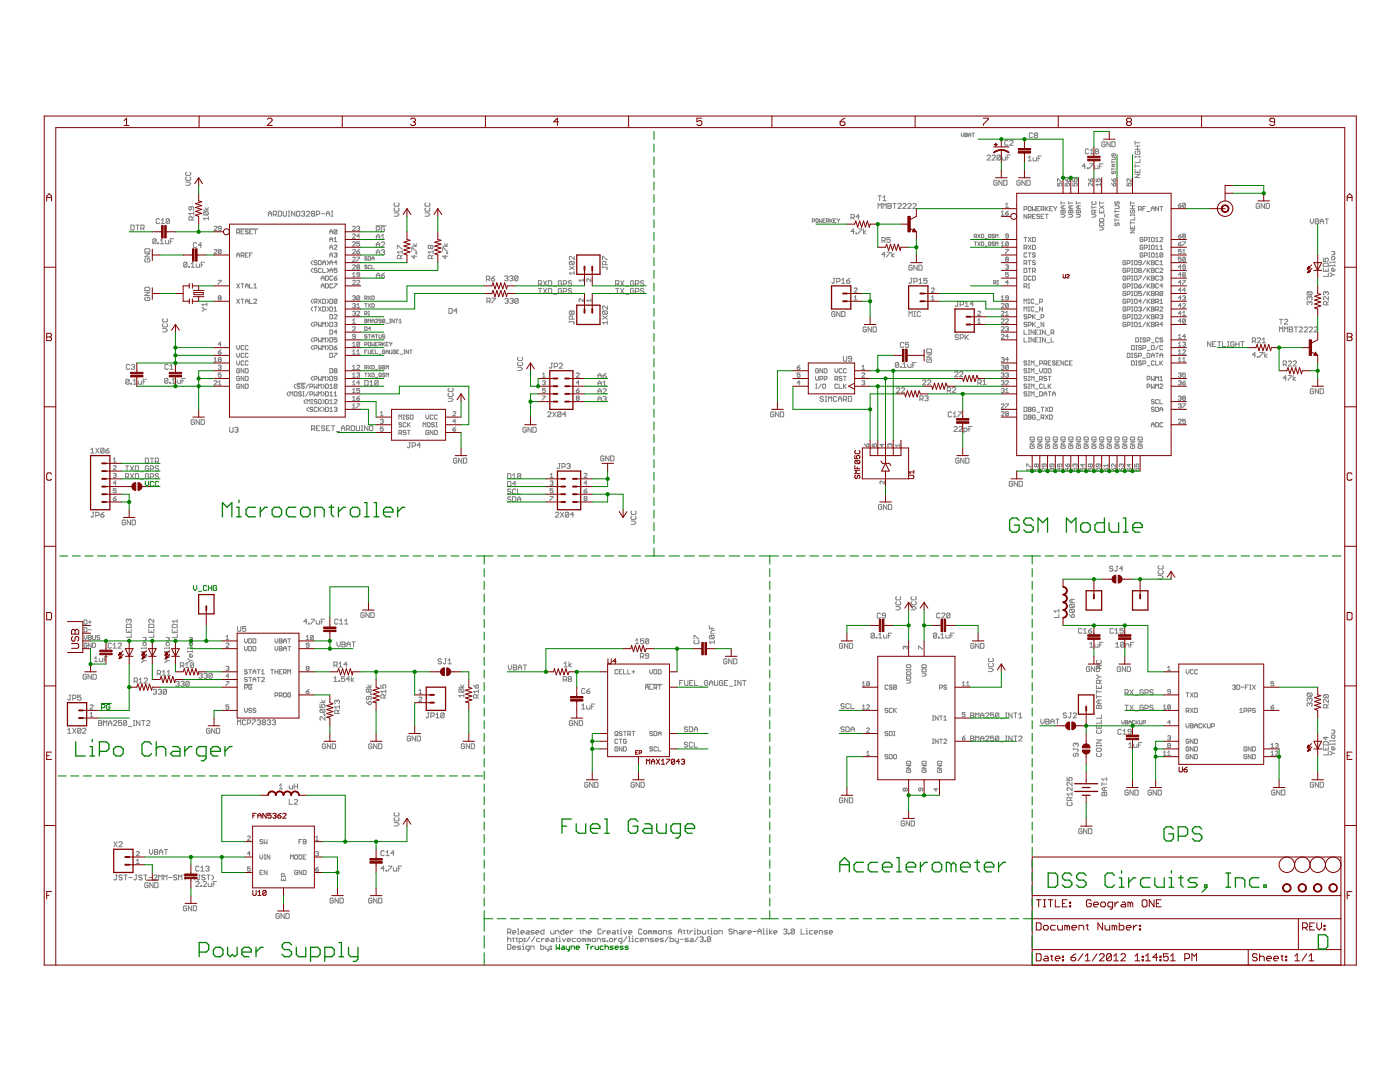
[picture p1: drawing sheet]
<svg xmlns="http://www.w3.org/2000/svg" width="279mm" height="216mm" viewBox="0 0 279 216" stroke-linecap="round" stroke-linejoin="round" font-family="sans-serif">
<g fill="none" stroke="#808080" stroke-width=".2">
<path d="M37.1 36.3h.6l.4 .3-.4 .4h-.6M37.2 35.3l-.1 .2v.3l.1 .2h.7l.2-.2v-.3l-.2-.2M37.2 34.3l-.1 .2v.3l.1 .2h.7l.2-.2v-.3l-.2-.2M175.2 39.1h.7M175.6 39.1v.9M176.2 39.4l.4-.3v.9M191.9 26.6v.5l.2 .2 .2-.2v-.5M192.6 26.6l.4 .1-.1 .6h-.3zM192.6 26.9h.3M193.3 27.3v-.5l.2-.2 .2 .2v.5M193.3 26.9h.4M194 26.6h.5"/>
<path d="M194.2 26.6v.7M197 31.1l.2-.2h.3l.2 .2v.2l-.7 .6h.7M198 31.1l.2-.2h.3l.1 .2v.2l-.6 .6h.6M199 36.2l-.2-.2h-.3l-.2 .2v.6l.2 .2h.3l.2-.2v-.3h-.3M199.6 31.1l-.1-.2h-.4l-.1 .2v.7M199.6 31.1v.7l-.1 .1h-.4l-.1-.1M199.6 31.1l-.6 .7M200 36v1l-.7-1v1M200 31.3v.5l.1 .1h.5v-.6M200.3 36h.5l.2 .2v.6l-.2 .2h-.5zM201 31.4h.3M201.2 28.2l-.2-.2-.5 .2v.7l.2 .1 .5-.1"/>
<path d="M201.5 28.2l.2-.2 .5 .2v.1l-.7 .7h.7M201.6 30.9h-.6v1M203.6 36.2l-.1-.2h-.4l-.2 .2v.6l.2 .2h.4l.1-.2v-.3h-.3M204.6 36v1l-.7-1v1M204.9 36h.5l.2 .2v.6l-.2 .2h-.5zM205.2 31.5l.3-.4v1M205.2 32.1h.7M206.1 26.7l-.2-.2-.5 .2v.6l.2 .2h.3l.2-.2M206.2 31.5v.5l.2 .1h.4v-.6M206.6 27l-.2-.2 .2-.3 .5 .2-.2 .3M206.6 27l-.2 .2 .2 .3h.3l.2-.2-.2-.3M206.6 27h.3"/>
<path d="M207.2 31.6h.3M207.8 31.1h-.6v1M211.1 36.3v-.6l.8 .6M211.1 36.5v.6h.4l-.2-.3 .2-.3 .4 .2-.1 .4M212.6 36.5v.6h.4l-.1-.3 .1-.3 .4 .2-.1 .4M212.6 35.7l.4 .6M213.1 35.7l.3 .1-.1 .5h-.3zM214.1 35.7v.6h.4l-.1-.5 .4-.1 .2 .1-.2 .5M214.1 36.5v.6h.4l-.1-.4 .4-.2 .2 .2-.2 .4M216.6 33.2h-.6l.5-.5v1M217 33.5h.1v.2h-.1zM217.2 35.7l.4 .6"/>
<path d="M217.3 29.9l-.2-.2h-.3l-.2 .2v.6l.2 .2 .5-.2M217.5 32.7h.6l-.6 1M217.6 30l.3-.3v1M217.6 30.7h.6M217.6 35.8l.2-.1 .3 .1-.2 .5h-.3zM218.1 36.5v.6l-.6-.6-.3 .2 .1 .4M218.5 33v.5l.1 .2h.5v-.7M218.8 35.7v.6h.4l-.2-.3 .2-.3 .4 .1-.1 .5M218.8 30.2l-.2-.2 .2-.3h.3l.1 .2-.1 .3M218.8 30.2l-.2 .2 .2 .3 .4-.2-.1-.3M218.8 30.2h.3M219.5 33.2h.3"/>
<path d="M219.6 36.8h-.8l.2 .3M219.6 36.5v.6M220.1 32.7h-.6v1M220.6 28.4l-.2-.1h-.3l-.2 .1v.7l.2 .2h.3l.2-.2v-.3h-.4M221.6 28.3v1l-.7-1v1M221.8 36.5l.4 .6M221.8 35.7l.4 .6M221.9 28.3h.5l.1 .1v.7l-.1 .2h-.5zM221.9 32.1v.5M221.9 33.5v.5M221.9 31.4l.7 .1-.1 .3h-.6M221.9 33.7h.7"/>
<path d="M221.9 32.3h.7M222 30.6l-.1 .2 .1 .3 .2-.1 .2-.4 .2 .2-.1 .3M222 34.2l-.1 .1 .1 .4 .2-.1 .2-.4 .2 .1-.1 .4M222.2 32.8v.5M222.2 35.8l.2-.1 .3 .1-.2 .5h-.3zM222.2 36.7l.2-.2 .3 .2-.2 .4h-.3zM222.6 32.8h-.5l-.2 .2 .2 .3h.5M224.9 36.5v.6h.4l-.1-.3 .1-.3 .5 .2-.2 .4M225.8 35.7v.6l-.8-.6-.1 .1 .1 .5M226.5 28.2v.6M226.5 31.1v.4M226.5 32.8v.6"/>
<path d="M226.5 33.8v.6h1v-.6M226.5 34.8h1l-1 .6h1M226.5 33.1h1M226.5 31.3h1M226.5 29.8h1M226.5 29.1h1M226.5 28.5h1M226.7 30.1l-.2 .2 .2 .5h.7l.1-.2-.1-.5h-.4v.4M227 29.1v.7M227 34.1v.3M227.5 31.1v.4M227.5 31.8v.6h-1"/>
<path d="M26.1 44.9h.5l.2 .2v.6l-.2 .2h-.5zM27.1 44.9h.7M27.5 44.9v1M28.1 45.6h.5l.2-.2-.2-.5h-.5v1M28.4 45.6l.4 .3M28.9 49.8l.2-.2h.6l.2 .2v.5h-1zM28.9 58.3h1l-1 .7h1M28.9 50.6h1l-1 .7h1M29.1 59.3l-.2 .2v.3l.2 .2h.6l.2-.2v-.3l-.2-.2h-.3v.3M29.1 51.6l-.2 .2v.3l.2 .2h.6l.2-.2v-.3l-.2-.2h-.3v.3M29.1 57.3h.6l.2 .2v.5h-1v-.5zM31.2 47.8l-.2-.2h-.3l-.2 .2v.7"/>
<path d="M31.2 47.8v.7l-.2 .1h-.3l-.2-.1M31.2 47.8l-.7 .7M31.5 48.5h.2v.1h-.2zM31.8 43.8l-.1-.2h-.4l-.1 .2v.6l.1 .2h.4l.1-.2M32 48l.3-.4v1M32 48.6h.7M32.2 44.6h.6M32.2 44l.3-.4v1M33 48v.5l.1 .1h.6v-.6M33.8 43.8v.6l-.1 .2h-.4l-.1-.2M33.8 43.8l-.1-.2h-.4l-.1 .2v.6M33.8 43.8l-.6 .6"/>
<path d="M34 48.1h.3M34.6 47.6h-.6v1M37.3 52.5l-.1-.2h-.4l-.1 .2v.6M37.3 52.5v.6l-.1 .2h-.4l-.1-.2M37.3 52.5l-.6 .6M37.7 53.1h.1v.2h-.1zM38.2 53.3h.6M38.2 52.7l.3-.4v1M38.2 41.3v.4l-.2 .2-.3-.2v-.3l.2-.1h.6l.2 .1-.2 .5M38.4 43.9v-.5l-.2-.2h-.3l-.2 .2v.5h1M38.7 42.6h-1l.3 .3M38.7 42.2v.7"/>
<path d="M38.7 43.2l-.3 .4M39.2 52.7v.4l.1 .2h.5v-.6M39.2 48.6l-.1-.2h-.4l-.1 .2v.7l.1 .1h.4l.1-.1M40.2 52.8h.3M40.2 48.9h-.6l.5-.5v1M40.6 41.9h1M40.8 42.2h.6l.2 .2v.3l-.2 .2M40.8 42.2l-.2 .2v.3l.2 .2h.6M40.8 42.2l.6 .7M40.8 52.3h-.6v1M40.9 41.4l.4 .5 .3-.5M41.6 43.2v.7"/>
<path d="M41.6 43.6h-1l.3 .3M42.7 45.3l.2-.2 .4 .2-.6 .7h.6M42.7 49.9l.2-.1 .4 .1-.6 .7h.6M43.6 55.9h.5l-.5 .9M43.7 59.4l-.1-.1 .1-.3 .4 .2-.1 .2M43.7 59.4l-.1 .2 .1 .3 .4-.2-.1-.3M43.7 59.4h.3M44.1 45.6l-.5-.2 .1-.3 .4 .2v.6l-.1 .1-.4-.1M44.1 49.9v.6l-.1 .1-.4-.1M44.1 49.9l-.1-.1-.4 .1v.6M44.1 49.9l-.5 .6M47.2 45.7h4.3"/>
<path d="M47.2 59.7l.6 .8M47.2 56.6l.6 .9M47.2 46.4h.5l.1-.4-.1-.2h-.5v.9M47.2 51.3v-.6l.3-.2 .3 .2v.6M47.2 50.9h.6M47.5 46.4l.3 .3M47.8 59.7l-.6 .8M47.8 56.6l-.6 .9M48.1 51h.4l.2-.4-.6-.1v.8M48.1 59.7h.6M48.1 56.6h.6M48.1 46.2h.3"/>
<path d="M48.4 56.6v.9M48.4 59.7v.8M48.4 51l.3 .3M48.7 45.8h-.6v.9h.6M49 57.5v-.6l.2-.3 .3 .3v.6M49 57h.5M49 50.9h.2M49.5 50.5h-.5v.8h.5M49.5 46l-.4-.2-.1 .3 .4 .1 .1 .3-.1 .2-.4-.2M49.8 59.7v.8h.6M49.8 56.6v.9h.6M49.8 50.9h.3"/>
<path d="M49.8 46.2h.3M50.4 45.8h-.6v.9h.6M50.4 50.5h-.6v.8M50.7 59.8l.1-.1 .4 .1-.5 .7h.5M50.7 57.5h.5M50.7 56.9l.2-.3v.9M50.7 45.8h.5M50.9 45.8v.9M53.6 43.1v-.6l.3-.4 .3 .4v.6M53.6 42.6h.6M54.5 42.8h.5l.2-.2v-.3l-.2-.2h-.5v1M54.9 42.8l.3 .3"/>
<path d="M55.5 42.1h.5l.2 .2v.7l-.2 .1h-.5zM56.5 42.1v.9l.2 .1h.3l.2-.1v-.9M57.5 42.1h.3M57.5 43.1h.3M57.7 42.1v1M58.8 42.1v1l-.6-1v1M59.3 42.1h.4l.1 .2v.7l-.1 .1h-.4l-.1-.1v-.7zM60.2 42.3l.1-.2h.4l.1 .2-.1 .3M60.5 42.6h.2M60.7 42.6l.1 .2-.1 .3h-.4l-.1-.1M61.2 42.3l.1-.2h.4l.1 .2v.2l-.6 .6h.6M62.3 42.6h.4"/>
<path d="M62.3 42.6l-.2-.1 .2-.4h.4l.1 .2-.1 .3M62.3 42.6l-.2 .2 .2 .3h.4l.1-.1-.1-.4M62.4 52l-.3 .3v.3l.3 .2M62.4 53.5l-.3 .3v.3l.3 .3M62.4 59.7l-.3 .3v.3l.3 .2M63.1 42.8h.5l.2-.2v-.3l-.2-.2h-.5v1M63.3 52.1l-.2-.1-.4 .1 .1 .3 .5 .2-.2 .2-.4-.1M63.3 53.7l-.5-.2-.1 .3 .4 .2 .2 .3-.2 .1-.4-.1M63.5 52h.5l.1 .1v.6l-.1 .1h-.5zM63.5 59.7l.6 .8M64.1 55.9v-.5l.3-.3 .3 .3v.5M64.1 57.5v-.6l.3-.3 .3 .3v.6"/>
<path d="M64.1 53.7l-.1-.2-.5 .2v.6l.2 .1 .4-.1M64.1 57h.6M64.1 59.7l-.6 .8M64.1 55.5h.6M64.1 42.6h.7M64.4 59.7h.4l.2 .1v.6l-.2 .1h-.4zM64.4 52.8v-.5l.3-.3 .3 .3v.5M64.4 53.5v.9h.6M64.4 52.4h.6M65 55.1h.4l.1 .1-.1 .7h-.4zM65 56.6l.5 .1-.1 .8h-.4zM65.1 42.6h.7"/>
<path d="M65.1 43.1v-.6l.3-.4 .4 .4v.6M65.3 53.5l.2 .3v.3l-.2 .3M65.3 52l.2 .3v.3l-.2 .2M65.3 59.7l.2 .3v.3l-.2 .2M65.8 46.7v-.6l.3-.3 .3 .3v.6M65.8 48.2v-.6l.3-.2 .3 .2v.6M65.8 49.8v-.6l.3-.3 .3 .3v.6M65.8 51.3v-.6l.3-.2 .3 .2v.6M65.8 52.8v-.5l.3-.3 .3 .3v.5M65.8 54.4v-.6l.3-.3 .3 .3v.6M65.8 59.7h.5l.1 .1v.6l-.1 .1h-.5zM65.8 54h.6"/>
<path d="M65.8 50.9h.6M65.8 52.4h.6M65.8 49.3h.6M65.8 47.8h.6M65.8 46.2h.6M66.1 42.1h.3M66.1 43.1h.3M66.3 42.1v1M66.4 55.2l-.1-.1-.5 .1 .2 .7 .4-.1M66.4 56.7l-.1-.1-.5 .1 .2 .8 .4-.2M66.7 47.6l.3-.2v.8M66.7 50.6l.4-.1 .1 .1-.1 .3"/>
<path d="M66.7 49.1l.1-.2 .4 .2-.5 .7h.5M66.7 55.5h.4l.1 .3-.4 .1zM66.7 56.6h.5l-.5 .9M66.7 48.2h.5M67 50.9h.1M67.1 50.9l.1 .1-.1 .3-.4-.1M67.2 46v.5l-.1 .2-.4-.2M67.2 59.8v.6l-.1 .1-.4-.1M67.2 53.5h-.5v.5l.3-.2 .2 .2-.1 .4-.4-.1M67.2 59.8l-.1-.1-.4 .1v.6M67.2 46l-.1-.2-.4 .2v.5M67.2 52.4h-.5l.4-.4v.8"/>
<path d="M67.2 59.8l-.5 .6M67.2 55.1l-.5 .4M67.2 46l-.5 .5M70.4 59.2l.4-.2 .1 .2-.1 .2M70.4 53l.1-.1 .4 .1-.5 .7h.5M70.4 51.5l.1-.2 .4 .2-.5 .7h.5M70.4 54.7l.2-.3v.8M70.4 56.1l.1-.2 .4 .2-.5 .7h.5M70.4 46.8l.1-.1 .4 .1-.5 .7h.5M70.4 48.4l.1-.2 .4 .2-.5 .7h.5M70.4 49.9l.1-.1 .4 .1-.5 .7h.5M70.4 45.3l.1-.2 .4 .2-.5 .7h.5"/>
<path d="M70.4 55.2h.5M70.6 59.4h.2M70.8 59.4l.1 .2-.1 .3-.4-.2M71.2 51.3h.6l-.6 .9M71.2 50.2h.4l.2 .3-.4 .1zM71.2 45.3l.4-.2 .2 .2-.2 .3M71.2 56.1l.2-.2 .4 .2-.6 .7h.6M71.4 53.3l-.2 .1 .2 .3 .4-.1-.2-.3M71.4 53.3l-.2-.2 .2-.2 .4 .1-.2 .3M71.4 53.3h.2M71.5 45.6h.1M71.6 45.6l.2 .1-.2 .3-.4-.1"/>
<path d="M71.8 54.8h-.4l-.2-.1 .2-.3 .4 .1v.6l-.2 .1-.4-.1M71.8 48.2h-.6v.5l.3-.2 .3 .2-.2 .4-.4-.2M71.8 59.2v.5l-.2 .2-.4-.2M71.8 59.2l-.2-.2-.4 .2v.5M71.8 47.1h-.6l.4-.4v.8M71.8 59.2l-.6 .5M71.8 49.8l-.6 .4M72.8 59.5h.3l.2-.3-.5-.1v.7M73 59.5l.3 .3M73.3 53l-.2-.1-.3 .1 .5 .5-.2 .1-.3-.1M73.3 51.3l-.2-.1-.3 .1 .5 .5-.2 .1-.3-.1M73.5 51.2l.5 .1-.1 .6h-.4z"/>
<path d="M73.5 59.1l.5 .7M74 53l-.1-.1-.4 .1v.5l.1 .1 .4-.1M74 59.1l-.5 .7M74.2 51.9v-.4l.2-.3 .3 .3v.4M74.2 59.1l.5 .1v.5l-.2 .1h-.3zM74.2 52.9v.7h.5M74.2 51.6h.5M75.1 45h1.9M75.1 49.3v-.7l.3-.3 .4 .3v.7M75.1 47.8v-.7l.3-.3 .4 .3v.7M75.1 45.9h.5l.2-.2v-.3l-.2-.2h-.5v1M75.1 55.5v-.7l.3-.3 .4 .3v.7"/>
<path d="M75.1 50.8v-.6l.3-.4 .4 .4v.6M75.1 50.3h.7M75.1 48.8h.7M75.1 47.3h.7M75.1 54.9h.7M76.1 48.5l.2-.2h.3l.2 .2v.1l-.7 .7h.7M76.1 54.9h.5l.2 .4-.2 .2h-.3l-.2-.2zM76.1 47.8h.7M76.1 50l.2-.2h.3l.2 .2-.2 .3M76.1 47.1l.3-.3v1M76.4 50.3h.2M76.6 50.3l.2 .2-.2 .3-.5-.1"/>
<path d="M76.8 45.4l-.2-.2-.5 .2v.6l.2 .2h.3l.2-.2v-.3h-.4M76.8 54.5l-.7 .4M78.7 42.5h.6l.3 .3-.3 .3h-.6M78.8 41.5l-.1 .1v.4l.1 .1h.7l.1-.1-.1-.5M78.8 40.5l-.1 .2v.3l.1 .1h.7l.1-.1-.1-.5M79.3 49.6v-.6l1 .6M79.9 51.6v-.5l-.1-.2h-.4l-.1 .2v.5h1M80.3 50.3h-1l.3 .3M80.3 50.9l-.4 .4M80.3 50v.6M82.2 50.1v-.7l1 .7M82.2 49.1h1"/>
<path d="M82.5 48.6l.3 .5 .4-.5M82.7 50.9v.7l-.5-.5h1M83 50.4h.2v.2h-.2zM84.8 42.5h.7l.3 .3-.3 .3h-.7M85 41.5l-.2 .1v.4l.2 .1h.6l.2-.1-.2-.5M85 40.5l-.2 .2v.3l.2 .1h.6l.2-.1-.2-.5M85.9 49.1l-.1-.1-.4 .1 .2 .5 .3-.2M85.9 49.1l.2-.1 .3 .1-.1 .5-.4-.2M85.9 49.1v.3M86.1 51.6v-.5l-.2-.2h-.3l-.2 .2v.5h1M86.4 50.3h-1l.4 .3M86.4 50.9l-.3 .4"/>
<path d="M86.4 50v.6M88.3 50.1v-.7l1 .7M88.3 49.1h1M88.7 48.6l.3 .5 .3-.5M88.9 50.9v.7l-.6-.5h1M89.2 50.4h.1v.2h-.1zM97.1 55.8h.5l.1-.2v-.3l-.1-.2h-.5v1M97.4 55.8l.3 .3M98.1 55.6h.5l.1 .3-.1 .2h-.4l-.1-.2zM98.2 59.5h.6l-.6 1M98.7 55.1l-.6 .5M100.7 55.2l.5-.1 .2 .1-.2 .3"/>
<path d="M100.8 59.7l.1-.2h.4l.1 .2-.1 .3M101 55.5h.2M101.2 55.5l.2 .2-.2 .3-.5-.1M101.7 55.2l.5-.1 .2 .1-.2 .3M101.8 59.7l.1-.2h.4l.1 .2-.1 .3M102 55.5h.2M102.2 55.5l.2 .2-.2 .3-.5-.1M103.4 55.2l-.2-.1-.5 .1v.7M103.4 55.2v.7l-.2 .1-.5-.1M103.4 55.2l-.7 .7M103.4 59.7l-.1-.2h-.4l-.2 .2v.7M103.4 59.7v.7l-.1 .1h-.4l-.2-.1"/>
<path d="M103.4 59.7l-.7 .7M107.5 56.7h.4l.2-.2v-.3l-.2-.2h-.4v1M107.5 57.6h.6M107.8 56.7l.3 .3M107.8 57.6v.9M108.5 56l.6 1M108.5 57.6l.6 .9M109.1 56l-.6 1M109.1 57.6l-.6 .9M109.4 56h.5l.2 .2v.6l-.2 .2h-.5zM109.4 57.6h.5l.2 .1v.7l-.2 .1h-.5zM110.4 57.1h.7"/>
<path d="M110.4 58.7h.7M112.1 56.2l-.2-.2h-.3l-.2 .2v.6l.2 .2h.3l.2-.2v-.3h-.3M112.1 57.7l-.2-.1-.5 .1v.7l.2 .1 .5-.1v-.4h-.3M112.4 56.7h.5l.2-.2v-.3l-.2-.2h-.5v1M112.4 58.2h.5l.2-.2v-.3l-.2-.1h-.5v.9M113.6 53.1l1 .7M113.8 52.2l-.2 .1 .2 .5h.6M113.8 52.2h.6l.2 .1-.2 .5M113.8 52.2l.6 .6M114.1 56.2l-.2-.2h-.3l-.2 .2 .2 .3h.3l.2 .2-.2 .3h-.3l-.2-.2M114.1 57.7l-.2-.1-.5 .1 .2 .3h.3l.2 .2-.2 .3-.5-.1M114.6 51.2v.6l-.7-.6h-.1l-.2 .1 .2 .5"/>
<path d="M114.6 54.1v.7M114.6 54.5h-1l.3 .3M114.6 53.1l-1 .7M116.4 55.6v.6M116.4 59.6v.6l-.6-.6-.3 .2 .2 .4M116.4 55.9h-.9l.3 .3M117.9 55.6v.6l-.5-.6-.3 .2 .1 .4M117.9 59.9h-.8l.3 .3M117.9 59.6v.6M120.2 53.3h.9l.1 .2-.1 .3M120.2 51.8v-.6l1 .6M120.2 53.1v.4"/>
<path d="M120.9 52.8v-.5l-.2-.1h-.3l-.2 .1v.5h1M122.9 56.7h.5l.1-.2-.1-.5h-.5v1M122.9 57.6h.6M123.2 56.7l.3 .3M123.2 57.6v.9M123.8 56l.7 1M123.8 57.6l.7 .9M124.5 56l-.7 1M124.5 57.6l-.7 .9M124.8 57.1h.7M124.8 58.7h.7M126.5 56.2l-.2-.2h-.3l-.2 .2v.6l.2 .2h.3l.2-.2v-.3h-.3"/>
<path d="M126.5 57.7l-.2-.1-.5 .1v.7l.2 .1 .5-.1v-.4h-.3M126.8 56.7h.5l.2-.2v-.3l-.2-.2h-.5v1M126.8 58.2h.5l.2-.2v-.3l-.2-.1h-.5v.9M128.5 56.2l-.2-.2h-.3l-.2 .2 .2 .3h.3l.2 .2-.2 .3h-.3l-.2-.2M128.5 57.7l-.2-.1-.5 .1 .2 .3h.3l.2 .2-.2 .3-.5-.1M162.1 44.1h.4l.1-.3-.5-.1v.7M162.9 43.7l.4 .1-.1 .6-.4-.1zM163.5 43.7v.7l.3-.3 .2 .3v-.7M164.3 44h.2M164.7 43.7h-.4v.7h.4M165 44.1h.3l.1-.3-.4-.1v.7M165.2 44.1l.2 .3"/>
<path d="M165.7 43.7v.7M165.8 44l.3 .4M166.1 43.7l-.4 .4M166.3 55.5h.3M166.4 44h.2M166.5 55.5v.9l-.2 .1-.3-.1M166.9 43.7h-.5v.7h.5M167 56.2h.5l.1-.2v-.3l-.1-.2h-.5v1M167.1 43.7l.2 .3M167.3 44v.4M167.6 43.7l-.3 .3M168 56.5h.6"/>
<path d="M168 55.9l.3-.4v1M169 56h.5l.1 .4-.1 .1h-.4zM169.6 55.5l-.6 .5M169.8 43.4h.5l.2-.1v-.4l-.2-.1h-.5v1M170.2 43.4l.3 .4M170.5 57.6l.1-.1 .4 .1-.5 .7h.5M170.5 59.9h.5M170.5 59.3l.3-.3v.9M170.5 46.2h-.7l.5-.5v1M170.8 46.5h.2v.2h-.2zM171.3 45.7h.7l-.7 1M171.5 43.3h-.7l.5-.5v1"/>
<path d="M172.3 45.7v1M172.8 46l-.5 .3 .5 .4M175.2 41.6v-1l.4 .3 .3-.3v1M176 48h.5l.2-.1v-.3l-.2-.2h-.5v1M176.2 41.6v-1l.4 .3 .3-.3v1M176.2 40h.7M176.3 48l.4 .4M176.7 50.8h-.7l.5-.5v1M177 50.3h.7l-.7 1M177.2 40.6h.5l.2 .2-.2 .3 .2 .3-.2 .2h-.5zM177.2 41.1h.5M177.7 47.4h-.7v.5l.5-.2 .2 .2v.3l-.2 .2h-.3l-.2-.2"/>
<path d="M178 50.3v1M178.2 40.6h.7M178.5 50.6l-.5 .4 .5 .3M178.5 40.6v1M179.2 40.8l.2-.2h.3l.2 .2v.1l-.7 .7h.7M180.2 40.8l.2-.2h.3l.1 .2v.1l-.6 .7h.6M181.2 40.8l.2-.2h.3l.1 .2v.1l-.6 .7h.6M181.7 55.5h.4M181.9 55.5v.9l-.2 .1-.3-.1M182.1 53.1l-.2-.2h-.4l-.1 .2v.6l.1 .2h.4l.2-.2v-.3h-.4M182.2 40.8l.2-.2h.3l.1 .2v.1l-.6 .7h.6M182.4 56.2h.5l.1-.2v-.3l-.1-.2h-.5v1"/>
<path d="M183 52.9v1l-.6-1v1M183.4 52.9h.5l.1 .2v.6l-.1 .2h-.5zM183.4 56.5h.6M183.4 55.9l.3-.4v1M185 55.5h-.6v.5l.5-.1 .1 .5-.1 .1h-.4l-.1-.1M185.9 57.6l.1-.1 .4 .1-.5 .7h.5M185.9 59.9h.5M185.9 59.3l.3-.3v.9M194.4 47.2h.4l.1-.3-.5-.1v.7M194.4 48.3h.5M194.7 47.2l.2 .3M194.7 48.3v.7"/>
<path d="M195.1 48.3l.5 .7M195.1 46.8l.5 .7M195.6 46.8l-.5 .7M195.6 48.3l-.5 .7M195.9 48.3l.4 .1-.1 .6h-.3zM195.9 46.8l.4 .1v.4l-.1 .2h-.3zM196.6 49.1h.4M196.6 47.6h.4M197.7 48.4l-.1-.1-.3 .1 .1 .6 .3-.1v-.3h-.2M197.7 46.9l-.1-.1-.3 .1 .1 .6 .3-.2v-.2h-.2M198.3 56.5l.5-.2-.1-.3h-.4v.7M198.5 48.4l-.4-.1-.1 .2 .3 .1 .2 .3-.2 .1-.3-.1"/>
<path d="M198.5 46.9l-.2-.1-.3 .1 .1 .2 .4 .1-.2 .3-.3-.2M198.5 56.5l.3 .2M198.7 47.5v-.7l.2 .2 .3-.2v.7M198.7 49v-.7l.2 .2 .3-.2v.7M199 56h.3M199 56.7h.3M199.1 56v.7M199.8 42.9h.6M199.8 48.5l.3-.3v.9M199.8 59.9h.6M199.8 49.1h.6M199.8 42.4l.3-.3v.8"/>
<path d="M199.8 59.3l.3-.3v.9M200.7 53l.4-.1 .2 .1-.2 .3M200.7 40.8l.3-.3v.9M200.7 42.5h.4l.2 .3-.5 .1zM200.7 49.8h.6l-.6 .8M200.7 41.4h.6M200.8 51.7l-.1-.1 .1-.3 .5 .2-.2 .2M200.8 51.7l-.1 .2 .1 .3 .5-.2-.2-.3M200.8 51.7h.3M201 53.3h.1M201.1 53.3l.2 .1-.2 .3-.4-.1M201.3 59.4l-.6-.1 .1-.3 .5 .2v.5l-.2 .2-.4-.2"/>
<path d="M201.3 54.4h-.6v.4l.3-.1 .3 .1-.2 .4-.4-.1M201.3 48.4v.5l-.2 .2-.4-.2M201.3 48.4l-.5-.2-.1 .2v.5M201.3 47.1h-.5l-.1-.1 .1-.3 .5 .1v.6l-.2 .1-.4-.1M201.3 56.4h-.6l.4-.5v.9M201.3 48.4l-.6 .5M201.3 42.1l-.6 .4M204.4 41.8h.4l.1-.4-.1-.2h-.4v.9M204.4 49.5h.4l.1-.4-.1-.2h-.4v.9M204.4 52.6h.4l.1-.5-.1-.1h-.4v.8M204.4 53.5h.4l.1 .2v.6l-.1 .1h-.4zM204.4 55.1h.4l.1 .1v.6l-.1 .1h-.4z"/>
<path d="M204.4 57.2h.4l.1-.5-.5-.1v.9M204.4 47.4h.5M204.6 57.2l.3 .3M204.6 52.6l.3 .2M204.6 47.4v.8M204.6 49.5l.3 .3M204.9 50.6l-.1-.1-.4 .1v.6l.1 .1 .4-.1M204.9 42.8v.8l-.5-.8v.8M205.2 50.5h.6M205.2 41.4l.2-.2 .4 .2v.5l-.2 .2-.4-.2zM205.2 59.7h.3M205.2 56.6h.3"/>
<path d="M205.2 57.5h.3M205.2 53.5h.6M205.2 52h.6M205.2 43.3h.4l.2-.4-.6-.1v.8M205.2 47.4l.6 .8M205.2 48.9l.6 .9M205.4 56.6v.9M205.4 59.7v.8M205.5 50.5v.8M205.5 52v.8M205.5 53.5v.9M205.5 43.3l.3 .3"/>
<path d="M205.8 55.2l-.2-.1-.4 .1v.6l.2 .1 .4-.1M205.8 47.4l-.6 .8M205.8 48.9l-.6 .9M206.1 43.2h.3M206.1 55.1h.4l.1 .1v.6l-.1 .1h-.4zM206.1 54.1h.4l.1-.1-.1-.5h-.4v.9M206.1 48.9h.4l.1 .2v.5l-.1 .2h-.4zM206.1 47.4h.4l.1 .1v.6l-.1 .1h-.4zM206.1 41.2v.9l.3-.3 .2 .3v-.9M206.4 59.8l-.2-.1-.4 .1v.6l.1 .1 .5-.1M206.4 54.1l.2 .3M206.6 52.1l-.1-.1-.4 .1 .1 .3 .4 .2-.1 .2-.4-.1"/>
<path d="M206.6 50.6l-.1-.1-.4 .1 .1 .3 .4 .1-.1 .3-.4-.1M206.6 42.8h-.5v.8h.5M206.9 41.6h.3M207.5 42.9l-.2-.1-.4 .1 .2 .3 .4 .1-.2 .3-.4-.1M207.5 41.2h-.6v.9h.6M207.8 43.2h.2M207.8 41.8h.4l.1-.2-.1-.4h-.4v.9M208 41.8l.3 .3M208.3 42.8h-.5v.8h.5M208.6 42.8h.6M208.6 41.2v.9M208.8 41.6l.4 .5"/>
<path d="M208.9 42.8v.8M209.2 41.2l-.6 .6M209.5 41.6h.3M210 41.2h-.5v.9h.5M210.3 41.2l.3 .4M210.6 41.6v.5M210.9 41.2l-.3 .4M211.7 42.1l.2-.2 .3 .2 .2-.2 .2 .2v.4h-.9zM211.7 42.8h.6l.3 .3-.3 .2h-.6M211.7 40.5h.9M211.7 40.2v.6M212.2 41.1v.5"/>
<path d="M212.2 42.1v.4M212.6 41.1h-.6l-.3 .3 .3 .2h.6M213.3 42.1l.1-.2 .3 .2 .3-.2 .1 .2v.4h-.8zM213.3 40.2v.6M213.3 42.8h.5l.3 .3-.3 .2h-.5M213.3 40.5h.8M213.7 41.1v.5M213.7 42.1v.4M214.1 41.1h-.5l-.3 .3 .3 .2h.5M214.8 42.1l.7-.2 .1 .6h-.8zM214.8 42.8h.6l.2 .3-.2 .2h-.6M214.8 40.5h.8"/>
<path d="M214.8 40.2v.6M215.2 41.1v.5M215.2 42.1v.4M215.6 41.1h-.5l-.3 .3 .3 .2h.5M217.9 42.8h.6l.2 .3-.2 .2h-.6M217.9 41.4h.8M217.9 41.1v.5M218 40.2l-.1 .2 .1 .4h.6l.1-.2-.1-.4M218.5 42.5v-.4l-.2-.2-.4 .2v.4h.8M218.7 41.9l-.2 .3M219.4 41.9v.6h.9v-.6M219.4 45.3h.6l.3 .3-.3 .3h-.6"/>
<path d="M219.4 40.2v.6M219.4 41.1l.9 .5M219.4 40.5h.9M219.6 44.5h.5l.2 .1v.4h-.9zM219.6 43.6h.5l.2 .2v.4h-.9zM219.9 42.2v.3M220.3 41.1l-.9 .5M220.4 42.8v.5M222.5 41.1h.7l.2 .1-.2 .4h-.7M222.5 41.9v.6M222.5 43.6v.6M222.5 43.9h.9"/>
<path d="M222.5 42.2h.9M222.7 40.2l-.2 .4 .3 .2 .1-.4 .3-.2 .2 .2-.2 .4M222.7 44.5l-.2 .1 .2 .4 .2-.1 .2-.4 .3 .1-.2 .4M222.9 42.8v.5M223.4 42.8h-.6l-.3 .3 .3 .2h.6M224.7 58.3l-.2-.2-.4 .2v.6l.1 .1 .5-.1v-.3h-.3M224.7 52.1l-.2-.1-.4 .1v.6l.1 .1 .5-.1v-.3h-.3M224.7 53.7l-.2-.2-.4 .2v.6l.1 .1 .5-.1v-.3h-.3M224.7 59.8l-.2-.1-.4 .1v.6l.1 .1 .5-.1v-.3h-.3M224.7 56.7l-.2-.1-.4 .1 .1 .8 .5-.2v-.3h-.3M224.7 55.2l-.2-.1-.4 .1 .1 .7 .5-.1v-.3h-.3M225 54.1h.4l.1-.1-.1-.5h-.4v.9"/>
<path d="M225 52.6h.4l.1-.5-.1-.1h-.4v.8M225 55.6h.4l.1-.1-.1-.4h-.4v.8M225 57.2h.4l.1-.5-.5-.1v.9M225 58.7h.4l.1-.4-.1-.2h-.4v.9M225.6 41.6h.8M225.6 40.2v.6M225.6 42.8v.3M225.6 44.2v.5M225.6 45v.6h.8v-.6M225.6 42.9h.8M225.6 45.9h.8l-.8 .6h.8M225.6 44.5h.8"/>
<path d="M225.6 40.5h.8M225.6 41.1h.8M225.7 41.9l-.1 .2 .1 .4 .7-.1-.1-.5h-.3v.3M225.8 59h.3M225.8 52.8h.3M225.8 59.7h.3M225.8 56.6h.3M225.8 57.5h.3M225.8 55.9h.3M225.8 55.1h.3M225.8 54.4h.3M225.8 53.5h.3"/>
<path d="M225.8 52h.3M225.8 58.1h.3M226 52v.8M226 53.5v.9M226 55.1v.8M226 56.6v.9M226 58.1v.9M226 59.7v.8M226 41.1v.5M226 45.3v.3M226.4 58.3l.1-.2 .4 .2v.6l-.1 .1-.4-.1zM226.4 52.1l.1-.1 .4 .1v.6l-.1 .1-.4-.1z"/>
<path d="M226.4 59.8l.1-.1 .4 .1v.6l-.1 .1-.4-.1zM226.4 56.7l.1-.1 .4 .1v.6l-.1 .2-.4-.2zM226.4 55.2l.1-.1 .4 .1v.6l-.1 .1-.4-.1zM226.4 53.7l.1-.2 .4 .2v.6l-.1 .1-.4-.1zM226.4 42.8v.3M226.4 43.3v.6h-.8M227.2 41.8h.4l.2-.4-.2-.2h-.4v.9M227.2 55.1h.6l-.6 .8M227.2 57h.4l.2 .3-.4 .2zM227.4 54h.2M227.4 54l-.2-.2 .2-.3 .4 .2-.2 .3M227.4 54l-.2 .1 .2 .3 .4-.1-.2-.3"/>
<path d="M227.5 41.8l.3 .3M227.8 58.1h-.6v.5l.3-.2 .3 .2-.2 .4-.4-.1M227.8 52.4l-.6-.1 .2-.3 .4 .1v.6l-.2 .1-.4-.1M227.8 56.6l-.6 .4M228.1 50.6l-.2-.1-.4 .1 .1 .7 .5-.1v-.3h-.3M228.1 41.6h.3M228.1 49.1l-.2-.2-.4 .2 .1 .7 .5-.2v-.3h-.3M228.1 47.5l-.2-.1-.4 .1 .1 .7 .5-.1v-.3h-.3M228.4 51h.4l.1-.4-.5-.1v.8M228.4 49.5h.4l.1-.4-.1-.2h-.4v.9M228.4 47.9h.4l.1-.4-.1-.1h-.4v.8M228.6 41.2h-.5v.9"/>
<path d="M228.6 59.7l-.5 .8M228.6 58.1l-.5 .9M228.6 56.6l-.5 .9M228.6 55.1l-.5 .8M228.6 53.5l-.5 .9M228.6 52l-.5 .8M228.9 52v.8M228.9 53.5v.9M228.9 55.1v.8M228.9 56.6v.9M228.9 58.1v.9M228.9 59.7v.8"/>
<path d="M228.9 42.2h.6M229.1 58.6l.4 .4M229.1 57l.4 .5M229.1 55.5l.4 .4M229.1 54l.4 .4M229.1 52.4l.4 .4M229.2 51.3h.3M229.2 50.5h.3M229.2 49.8h.3M229.2 48.9h.3M229.2 48.2h.3M229.2 47.4h.3"/>
<path d="M229.4 47.4v.8M229.4 48.9v.9M229.4 50.5v.8M229.5 59.7l-.6 .6M229.5 58.1l-.6 .6M229.5 56.6l-.6 .6M229.5 55.1l-.6 .5M229.5 53.5l-.6 .6M229.5 52l-.6 .6M229.8 58.1h.4l.2 .2-.2 .3 .2 .3-.2 .1h-.4zM229.8 52h.4l.2 .1-.2 .3 .2 .3-.2 .1h-.4zM229.8 50.6l.1-.1 .5 .1v.6l-.2 .1-.4-.1z"/>
<path d="M229.8 41.6h.6M229.8 54h.4M229.8 42.1v-.6l.3-.3 .3 .3v.6M229.8 53.5h.4l.2 .2-.2 .3 .2 .3-.2 .1h-.4zM229.8 55.1h.4l.2 .1-.2 .3 .2 .3-.2 .1h-.4zM229.8 56.6l.6 .1-.2 .3 .2 .3-.2 .2h-.4zM229.8 59.7h.4l.2 .1-.2 .3 .2 .3-.2 .1h-.4zM229.8 57h.4M229.8 55.5h.4M229.8 52.4h.4M229.8 58.6h.4M229.9 47.4l.5 .1v.6l-.2 .1-.4-.1v-.6z"/>
<path d="M229.9 48.9l.5 .2v.5l-.2 .2-.4-.2v-.5zM230.6 51.3h.6M230.6 49.8h.6M230.6 48.2h.6M230.6 58.7h.5l.1-.4-.1-.2h-.5v.9M230.6 47.6l.3-.2v.8M230.6 49.2l.3-.3v.9M230.6 50.7l.3-.2v.8M230.9 58.7l.3 .3M231.2 52.1l-.1-.1-.5 .1v.6l.2 .1 .4-.1M231.2 56.7l-.1-.1-.5 .1v.6l.2 .2 .4-.2M231.2 55.2l-.1-.1-.5 .1v.6l.2 .1 .4-.1"/>
<path d="M231.2 53.7l-.1-.2-.5 .2v.6l.2 .1 .4-.1M231.2 41.2v.9l-.6-.9v.9M231.5 52.8h.6M231.5 60l.3-.3v.8M231.5 49.2l.3-.3v.9M231.5 52.3l.3-.3v.8M231.5 55.2l.4-.1 .2 .1-.2 .3M231.5 53.7l.1-.2 .5 .2-.6 .7h.6M231.5 49.8h.6M231.5 47.5l.1-.1 .5 .1-.6 .7h.6M231.5 41.2h.6M231.8 41.2v.9"/>
<path d="M231.8 55.5h.1M231.9 55.5l.2 .1-.2 .3-.4-.1M232.1 58.3v.6l-.2 .1-.4-.1M232.1 50.6v.6l-.2 .1-.4-.1M232.1 50.6l-.2-.1-.4 .1v.6M232.1 57h-.6l.4-.4v.9M232.1 58.3l-.2-.2-.4 .2v.6M232.1 58.3l-.6 .6M232.1 50.6l-.6 .6M235.2 48.7h.4l.1 .2-.4 .2zM235.2 47.1h.4l.1 .3-.4 .1zM235.2 41h.4l.1 .2-.4 .2z"/>
<path d="M235.7 51.3h-.5v.4l.4-.1 .1 .4-.1 .2-.4-.2M235.7 54.8h-.5l.4-.4v.8M235.7 59.4h-.5l.4-.4v.9M235.7 49.8h-.5v.4l.3-.1 .2 .1-.1 .4-.4-.1M235.7 53.3h-.5l.4-.4v.8M235.7 56.4h-.5l.4-.5v.9M235.7 57.9h-.5l.4-.4v.8M235.7 40.5l-.5 .5M235.7 48.2l-.5 .5M235.7 46.7l-.5 .4M236 59.2l.5-.2 .1 .2-.1 .2M236 55.9h.6l-.6 .9"/>
<path d="M236 50.6h.6M236 48.2h.6l-.6 .9M236 50.1l.3-.3v.8M236.2 54.8h.3M236.2 54.8l-.2 .2 .2 .2 .4-.1-.1-.3M236.2 54.8l-.2-.1 .2-.3 .4 .1-.1 .3M236.2 47.1l-.2 .2 .2 .2 .4-.1-.1-.3M236.2 47.1l-.2-.1 .2-.3 .4 .1-.1 .3M236.2 47.1h.3M236.3 59.4h.2M236.5 59.4l.1 .2-.1 .3-.5-.2M236.6 53.3h-.4l-.2-.2 .2-.2 .4 .1v.6l-.1 .1-.5-.1"/>
<path d="M236.6 51.5l-.4-.2-.2 .7M236.6 51.5v.5l-.1 .2-.5-.2M236.6 40.7l-.1 .7-.5-.2M236.6 57.9h-.6l.5-.4v.8M236.6 40.7l-.4-.2-.2 .7M236.6 51.5l-.6 .5M236.6 40.7l-.6 .5M251.4 40.8l-.2-.2h-.3l-.2 .2v.6l.2 .2h.3l.2-.2v-.3h-.4M252.3 40.6v1l-.6-1v1M252.7 40.6h.5l.1 .2v.6l-.1 .2h-.5zM261 58.2l-.1 .2v.3l.1 .2h.7M261 58.2h.7l.2 .2v.3l-.2 .2"/>
<path d="M261 58.2l.7 .7M261.4 59.4l-.2-.2-.3 .2v.3l.1 .2M261.4 59.4v.1M261.4 59.4l.1-.2 .4 .2v.3l-.2 .2M261.5 43.7v.6l.3 .4 .3-.4v-.6M262.5 43.7h.5l.1 .2-.1 .3 .1 .3-.1 .2h-.5zM262.5 44.2h.5M263.5 44.7v-.7l.3-.3 .3 .3v.7M263.5 44.2h.6M264.1 53.5v.6h1v-.6M264.1 51.5v.7h.5l-.2-.4 .2-.3h.3l.2 .2v.3l-.2 .2M264.3 52.5h.6l.2 .2v.4h-1v-.4z"/>
<path d="M264.5 43.7h.6M264.6 58.4l-.1-.2-.4 .2v.3l.2 .2M264.6 58.4l.2-.2 .3 .2v.3l-.2 .2M264.6 53.8v.3M264.6 58.4v.1M264.8 43.7v1M265.1 54.5v.6h-1M265.1 59.2v.7l-.6-.7h-.2l-.2 .2v.3l.2 .2M265.4 54.5l.5 .3M265.7 50.2h.5l.2 .2-.2 .1 .2 .2-.2 .1h-.5M265.9 51.2h.3l.2 .2v.3l-.2 .1h-.3l-.2-.1zM265.9 54.8l-.5 .3"/>
<path d="M265.9 54.8h.5M266.4 52.3h-1v.2M266.4 52.2v.3M266.4 52.8v.3M266.4 53.7v.3l-.2 .1h-.3l-.2-.4 .4-.2v.6M266.4 53h-1v.1M25.8 75.8l-.2-.1h-.3l-.2 .1v.7M25.8 75.8v.7l-.2 .2h-.3l-.2-.2M25.8 75.8l-.7 .7M25.9 72.9l-.2-.2h-.3l-.2 .2v.6l.2 .2h.3l.2-.2M26.1 76.5h.1v.2h-.1zM26.2 72.9l.2-.2h.3l.2 .2-.2 .3"/>
<path d="M26.5 73.2h.2M26.6 76.7h.6M26.6 76l.3-.3v1M26.7 73.2l.2 .2-.2 .3h-.3l-.2-.2M27.6 76v.5l.1 .2h.5v-.7M28.6 76.2h.3M29.2 75.7h-.6v1M32.4 65.6h.7l.3 .3-.3 .3h-.7M32.6 64.6l-.2 .1 .2 .5h.7l.1-.1-.1-.5M32.6 63.6l-.2 .2 .2 .4h.7l.1-.1-.1-.5M33.5 75.6l-.1-.1-.5 .1v.7M33.5 75.6v.7l-.1 .2h-.4l-.1-.2"/>
<path d="M33.5 75.6l-.6 .7M33.6 72.9l-.2-.2h-.3l-.2 .2v.6l.2 .2h.3l.2-.2M33.8 76.3h.2v.2h-.2zM33.9 73.7h.7M33.9 73l.3-.3v1M34.4 76.5h.6M34.4 75.8l.3-.3v1M35.3 75.8v.5l.2 .2h.5v-.7M36.3 76h.4M37 75.5h-.7v1M40.3 61.4l.5 .3M40.8 61.7l-.5 .4"/>
<path d="M40.8 61.7h.5M41.3 60.7h-1l.3 .4M41.3 60.4v.7M42.7 76.1l.2-.1 .4 .1-.6 .7h.6M42.7 71.6l.3-.3v.9M42.7 72.2h.6M43.6 70.2h.4l.1 .3-.4 .2zM43.6 76.2l.3-.2v.8M43.6 76.8h.5M43.6 73l.4-.1 .1 .1-.1 .3M43.7 71.8l-.1-.2 .1-.3 .4 .2-.1 .3M43.7 71.8l-.1 .1 .1 .3 .4-.1-.1-.3"/>
<path d="M43.7 71.8h.3M43.9 73.3h.1M44 73.3l.1 .1-.1 .3-.4-.1M44.1 74.4h-.5v.4l.4-.1 .1 .4-.1 .2-.4-.2M44.1 68.7h-.5l.4-.4v.8M44.1 69.8l-.5 .4M47.2 68.9v.6l.3 .3 .3-.3v-.6M47.2 70.5v.5l.3 .3 .3-.3v-.5M47.2 72v.6l.3 .3 .3-.3v-.6M47.8 73.7l-.1-.1-.5 .1v.6l.2 .1 .4-.1v-.3h-.3M47.8 75.2l-.1-.1-.5 .1v.6l.2 .1 .4-.1v-.3h-.3M47.8 76.8l-.1-.2-.5 .2v.5l.2 .2 .4-.2v-.2h-.3"/>
<path d="M48.7 72.2l-.2-.2-.4 .2v.5l.1 .2 .5-.2M48.7 69.1l-.2-.2-.4 .2 .1 .7 .5-.2M48.7 70.6l-.2-.1-.4 .1 .1 .7 .5-.1M48.7 73.6v.8l-.6-.8v.8M48.7 75.1v.8l-.6-.8v.8M48.7 76.6v.9l-.6-.9v.9M49 75.1l.5 .1v.6l-.1 .1h-.4zM49 73.6h.4l.1 .1v.6l-.1 .1h-.4zM49 76.6l.5 .2v.5l-.1 .2h-.4zM49 60.5v-.5l.2-.3 .3 .3v.5M49 60.1h.5M49.5 72.2l-.1-.2-.4 .2v.5l.1 .2 .4-.2"/>
<path d="M49.5 69.1l-.1-.2-.4 .2v.5l.1 .2 .4-.2M49.5 70.6l-.1-.1-.4 .1v.6l.1 .1 .4-.1M57.6 78.2l-.3 .3v.2l.3 .3M57.9 79v-.8l.3 .3 .2-.3v.8M58.9 78.2l.4 .1v.6l-.1 .1-.5-.1zM59 76.6l-.3 .3v.3l.3 .3M59.3 76.5h1.7M59.9 76.8l-.2-.2-.4 .2 .1 .3 .5 .1-.2 .3-.4-.2M60.2 78.3l-.2-.1-.4 .1 .1 .3 .5 .1-.2 .3-.4-.1M60.4 78.2h.3M60.4 79h.3M60.6 78.2v.8"/>
<path d="M60.7 76.8l-.1-.2-.4 .2 .1 .3 .4 .1-.1 .3-.4-.2M61 79.7l-.3 .3v.3l.3 .3M61.6 78.2l-.6 .8M61.6 76.6l-.6 .9M61.8 77.2h.5l.1-.4-.6-.2v.9M61.8 78.7h.5l.1-.4-.1-.1h-.5v.8M62.1 79.7h.3M62.3 79.7v.9M62.4 61.2l-.3 .3v.3l.3 .3M62.4 64.3l-.3 .3v.3l.3 .3M62.4 67.4l-.3 .3v.3l.3 .2M62.4 68.9l-.3 .3v.3l.3 .3"/>
<path d="M62.4 75.1l-.3 .3v.3l.3 .2M62.7 75.7h.4l.2-.5-.6-.1v.8M62.7 60.3h.4l.2-.5-.2-.1h-.4v.8M62.7 64.9h.4l.2-.4-.2-.2h-.4v.9M62.7 68h.4l.2-.5-.2-.1h-.4v.8M62.7 69.5h.4l.2-.4-.6-.2v.9M62.7 76.6v.9l.3-.3 .3 .3v-.9M62.7 78.2v.8l.3-.3 .3 .3v-.8M62.7 61.2h.6M63 61.2v.9M63 60.3l.3 .2M63.3 79.9l-.5-.2-.1 .3 .4 .1 .2 .3-.2 .2-.4-.2"/>
<path d="M63.5 64.3v.9l.3-.3 .3 .3v-.9M63.5 67.4v.8l.3-.2 .3 .2v-.8M63.5 68.9v.9l.3-.3 .3 .3v-.9M63.5 75.1v.8l.3-.2 .3 .2v-.8M63.5 77.5v-.9l.3 .3 .3-.3v.9M63.5 79v-.8l.3 .3 .3-.3v.8M63.5 79.9l.2-.2 .4 .2v.5l-.1 .2-.5-.2zM63.5 61.2l.6 .9M64.1 61.2l-.6 .9M64.4 76.6l.3 .3v.3l-.3 .3M64.4 78.2l.3 .3v.2l-.3 .3M64.4 79.7l.3 .3v.3l-.3 .3"/>
<path d="M64.4 61.2h.4l.2 .2-.2 .7h-.4zM64.4 65.2v-.9l.3 .3 .3-.3v.9M64.4 68.2v-.8l.3 .3 .3-.3v.8M64.4 69.8v-.9l.3 .3 .3-.3v.9M64.4 75.9v-.8l.3 .3 .3-.3v.8M65 76.6l.5 .2-.1 .7h-.4zM65 78.2h.4l.1 .1v.6l-.1 .1h-.4zM65 79.7h.4l.1 .2-.1 .7h-.4zM65.3 61.2l.2 .3v.3l-.2 .3M65.3 64.3l.2 .3v.3l-.2 .3M65.3 67.4l.2 .3v.3l-.2 .2M65.3 68.9l.2 .3v.3l-.2 .3"/>
<path d="M65.3 75.1l.2 .3v.3l-.2 .2M65.8 61.2h.5l.1 .2-.1 .7h-.5zM65.8 62.8l.6 .1-.1 .7h-.5zM65.8 64.3h.5l.1 .2-.1 .7h-.5zM65.8 65.8h.5l.1 .2v.6l-.1 .1h-.5zM65.8 67.4h.5l.1 .1-.1 .7h-.5zM65.8 68.9l.6 .2-.1 .7h-.5zM65.8 70.5l.6 .1-.1 .7h-.5zM65.8 73.6h.5l.1 .1-.1 .7h-.5zM65.8 75.1l.6 .1-.1 .7h-.5zM65.8 77.5h.6M65.8 76.9l.3-.3v.9"/>
<path d="M65.8 78.5l.3-.3v.8M65.8 80l.3-.3v.9M65.8 79h.6M66.7 61.5l.3-.3v.9M66.7 78.5l.3-.3v.8M66.7 62.9l.1-.1 .4 .1-.5 .7h.5M66.7 64.5l.4-.2 .1 .2-.1 .2M66.7 69.4h.4l.1 .2-.4 .2zM66.7 70.5h.5l-.5 .8M66.7 79.9l.1-.2 .4 .2-.5 .7h.5M66.7 79h.5M66.7 62.1h.5"/>
<path d="M66.8 74l-.1-.2 .1-.2 .4 .1-.1 .3M66.8 74l-.1 .1 .1 .3 .4-.1-.1-.3M66.8 74h.3M67 64.7h.1M67.1 64.7l.1 .2-.1 .3-.4-.2M67.2 67.4h-.5v.4l.3-.1 .2 .1-.1 .4-.4-.1M67.2 75.5h-.4l-.1-.1 .1-.3 .4 .1v.6l-.1 .1-.4-.1M67.2 76.8l-.1-.2-.4 .2v.5M67.2 76.8v.5l-.1 .2-.4-.2M67.2 68.9l-.5 .5M67.2 76.8l-.5 .5M67.2 66.3h-.5l.4-.5v.9"/>
<path d="M70.4 70.7h.5M70.4 73.7h.5M70.4 75.3h.5M70.4 76.8h.5M70.4 63.9l.2-.3v.9M70.4 68.5l.2-.2v.8M70.4 70.1l.2-.3v.9M70.4 73.2l.2-.3v.8M70.4 74.7l.2-.3v.9M70.4 76.2l.2-.2v.8M70.4 77.8l.2-.3v.8M70.4 79.3l.2-.3v.9"/>
<path d="M70.4 79.9h.5M70.4 78.3h.5M70.4 65.3l.1-.1 .4 .1-.5 .7h.5M70.4 69.1h.5M70.4 60.7l.4-.1 .1 .1-.1 .3M70.4 62.2l.4-.1 .1 .1-.1 .3M70.4 64.5h.5M70.6 62.5h.2M70.6 61h.2M70.8 61l.1 .1-.1 .3-.4-.1M70.8 62.5l.1 .2-.1 .2-.4-.1M70.9 67.1h-.4l-.1-.1 .1-.3 .4 .2v.5l-.1 .2-.4-.2"/>
<path d="M71.2 70.7h.6M71.2 73l.2-.1 .4 .1-.6 .7h.6M71.2 74.5l.4-.1 .2 .1-.2 .3M71.2 62.2l.2-.1 .4 .1-.6 .7h.6M71.2 79.5h.4l.2 .2-.4 .2zM71.2 70.1l.3-.3v.9M71.2 60.8l.3-.2v.8M71.2 61.4h.6M71.5 74.8h.1M71.6 74.8l.2 .2-.2 .3-.4-.2M71.8 77.5h-.6v.4l.3-.1 .3 .1-.2 .4-.4-.1M71.8 76.4h-.6l.4-.4v.8"/>
<path d="M71.8 68.4v.6l-.2 .1-.4-.1M71.8 68.4l-.2-.1-.4 .1v.6M71.8 79l-.6 .5M71.8 68.4l-.6 .6M72.8 65.2l.5 .1v.5l-.2 .1h-.3zM72.8 62.6l.5-.1-.2-.4h-.3v.8M72.8 73.4h.3l.2-.4-.5-.1v.7M72.8 74.5h.5M72.8 63.7l.5 .1-.2 .6h-.3zM72.8 68.8l.5-.1-.2-.4h-.3v.7M72.8 64.1h.3M72.8 70.2h.2"/>
<path d="M72.8 60.6h.5M72.8 75.9h.5l.2 .2v.6l-.2 .2h-.5zM73 60.6v.7M73 74.5v.7M73 62.6l.3 .3M73 73.4l.3 .2M73.3 66.9l-.4-.1-.1 .2 .3 .1 .2 .3-.2 .1-.3-.1M73.3 69.8h-.5v.8M73.5 64.4v-.7l.2 .2 .3-.2v.7M73.5 68.4l.1-.1 .4 .1-.1 .6-.4-.1zM73.5 69.8v.6l.1 .2 .4-.2v-.6M73.5 66.8h.5"/>
<path d="M73.5 62.1h.2M73.5 62.9h.2M73.5 72.9l.5 .7M73.5 74.5l.5 .7M73.5 60.6l.5 .7M73.6 62.1v.8M73.7 66.8v.7M73.8 76.9h.7M73.8 76.2l.3-.3v1M74 65.6h-.5l.4-.4v.7M74 72.9l-.5 .7M74 74.5l-.5 .7"/>
<path d="M74 60.6l-.5 .7M74.2 60.6l.5 .1-.2 .6h-.3zM74.2 64.4v-.5l.2-.2 .3 .2v.5M74.2 67.5v-.5l.2-.2 .3 .2v.5M74.2 68.3v.7l.2-.2 .3 .2v-.7M74.2 72.9l.5 .1-.2 .6h-.3zM74.2 74.5l.5 .1-.2 .6h-.3zM74.2 64.1h.5M74.2 70.2h.2M74.2 67.1h.5M74.7 69.8h-.5v.8h.5M74.9 66.8h.5"/>
<path d="M74.9 73.8h.5M74.9 75.3h.5M74.9 68.7h.2M74.9 63.8l.1-.1 .4 .1-.5 .6h.5M74.9 69.8v.8h.5M75.1 66.8v.7M75.4 68.3h-.5v.7h.5M75.5 76.1l-.2-.2h-.3l-.2 .2v.6M75.5 76.1v.6l-.2 .2h-.3l-.2-.2M75.5 76.1l-.7 .6M75.6 66.8l.1 .7 .4-.1v-.6M75.6 68.8l.5-.1-.1-.4h-.4v.7"/>
<path d="M75.6 70.7h.5M75.9 68.8l.2 .2M76.1 73l-.1-.1-.4 .1 .1 .6 .4-.1v-.2h-.2M76.1 74.6l-.1-.1-.4 .1 .1 .6 .4-.1v-.3h-.2M76.1 63.7h-.5v.4l.3-.2 .2 .2-.1 .3-.4-.1M76.3 68.3v.7M76.5 68.7l.3 .3M76.8 66.9l-.1-.1-.4 .1 .2 .2 .3 .1-.1 .3-.4-.1M76.8 73l-.1-.1-.4 .1 .2 .3 .3 .1-.1 .2-.4-.1M76.8 74.6l-.1-.1-.4 .1 .2 .2 .3 .2-.1 .2-.4-.1M76.8 70l-.1-.2-.4 .2v.4l.4 .2 .1-.4h-.2M76.8 63.8l-.3-.1-.2 .6"/>
<path d="M76.8 68.3l-.5 .5M76.8 63.8l-.1 .6-.4-.1M76.8 63.8l-.5 .5M77 70.6v-.5l.3-.3 .2 .3v.5M77 73.6v-.7l.3 .3 .2-.3v.7M77 75.2v-.7l.3 .2 .2-.2v.7M77 64.5h.5M77 68.7h.3M77 70.2h.5M77.5 68.3h-.5v.7h.5M77.7 63.7h.3M77.7 68.3l.3 .4"/>
<path d="M77.7 69.8v.6l.2 .2 .3-.2v-.6M77.7 64.4h.3M77.9 63.7v.7M78 68.7v.3M78.2 68.3l-.2 .4M78.7 63.7v.7l-.5-.7v.7M78.9 70l-.1-.2-.3 .2 .1 .6 .3-.2v-.2h-.2M78.9 63.7h.5M79.2 63.7v.7M79.2 70.2h.2M79.6 69.8h-.4v.8h.4M79.6 64.4h.5"/>
<path d="M79.6 63.9l.3-.2v.7M79.9 70.7h.4M80.6 69.8h.2M80.6 70.6h.2M80.7 69.8v.8M81.5 69.8v.8l-.5-.8v.8M81.8 69.8h.4M82 69.8v.8M89.4 79.4h.7l.3 .4-.3 .3h-.7M89.6 78.4l-.2 .2v.3l.2 .2h.7l.1-.2v-.3l-.1-.2M89.6 77.4l-.2 .2v.3l.2 .2h.7l.1-.2v-.3l-.1-.2M89.6 61.6h.5l.2 .1v.7l-.2 .1h-.5z"/>
<path d="M91.2 62h-.6l.5-.4v.9M97.2 60.1h.5l.1-.1v-.4l-.1-.1h-.5v1M97.5 60.1l.3 .4M101.1 60h.2M101.3 60l.1 .2-.1 .3h-.4l-.1-.1M102.1 60h.2M102.3 60l.1 .2-.1 .3h-.4l-.1-.1M103.3 73.3h.6l.4 .3-.4 .3h-.6M103.5 72.3l-.2 .2v.3l.2 .1h.6l.2-.1v-.3l-.2-.2M103.5 71.3l-.2 .2v.3l.2 .1h.6l.2-.1v-.3l-.2-.2M108.3 76.1l.4-.1 .1 .1-.1 .3M108.3 79h.5l-.5 .9"/>
<path d="M108.3 75.3h.5M108.3 74.7l.2-.3v.9M108.5 76.4h.2M108.7 76.4l.1 .1-.1 .3-.4-.1M108.8 77.5h-.5v.4l.2-.1 .3 .1-.1 .4-.4-.1M109.9 72.5h.4M110.1 72.5v.8l-.2 .2-.3-.2M110.6 73.2h.5l.2-.2-.2-.5h-.5v1M111.6 72.6l.2-.1h.3l.1 .1v.2l-.6 .7h.6M113.6 64v.4M113.6 64.2h.8l.2 .2-.2 .3M114.1 62.2l-.2-.2-.3 .2 .2 .5 .3-.2"/>
<path d="M114.1 62.2l.2-.2 .3 .2-.2 .5-.3-.2M114.1 62.2v.3M114.3 63.7v-.5l-.2-.2h-.3l-.2 .2v.5h1M115 74.5l.2-.1 .4 .1-.6 .8h.6M115 77.9h.4l.2 .3-.4 .1zM115.2 79.5l-.2-.2 .2-.3 .4 .2-.2 .3M115.2 79.5l-.2 .1 .2 .3 .4-.2-.2-.2M115.2 79.5h.2M115.6 76.4h-.6l.4-.4v.8M115.6 77.5l-.6 .4M119.3 79.6h.7M119.3 75.5v-.7l.4-.3 .3 .3v.7"/>
<path d="M119.3 77v-.7l.4-.3 .3 .3v.7M119.3 78.5v-.6l.4-.3 .3 .3v.6M119.3 78.1h.7M119.3 76.5h.7M119.3 75h.7M120.2 63l1 .7M120.3 79.3l.2-.2h.3l.2 .2-.2 .3M120.3 75h.5l.2 .3-.2 .2h-.3zM120.3 77.7l.2-.1 .5 .1v.2l-.7 .6h.7M120.3 76.3l.3-.3v1M120.3 77h.7M120.4 62h.7l.1 .2v.3l-.1 .2"/>
<path d="M120.4 62l-.2 .2 .2 .5h.7M120.4 62l.7 .7M120.6 79.6h.2M120.8 79.6l.2 .2-.2 .3h-.3l-.2-.2M121 74.5l-.7 .5M121.2 64.4h-1l.4 .3M121.2 61.1v.6l-.6-.6-.4 .1 .2 .5M121.2 64v.7M121.2 63l-1 .7M159.1 73.3h.4l.2 .3-.5 .1zM159.7 74.4h-.6v.4l.3-.1 .3 .1-.2 .5-.4-.2M159.7 76.4h-.6l.4-.4v.8"/>
<path d="M159.7 72.9l-.6 .4M162.8 76.6h.3M162.8 77.5h.3M162.8 75.1v.6l.3 .2 .2-.2v-.6M162.9 76.6v.9M163.3 73.7l-.1-.1-.4 .1v.6l.1 .1 .4-.1v-.3h-.2M163.6 75.7h.4l.2-.5-.6-.1v.8M163.9 76.6l-.6 .9M164.2 76.8l.1-.2 .5 .2v.5l-.2 .2-.4-.2zM164.2 73.6v.8l-.6-.8v.8M164.3 79.3l-.1-.2h-.3l-.2 .2 .2 .3 .4 .2-.1 .3h-.3l-.2-.2M164.5 75.7h.4l.1-.2-.1-.4h-.4v.8"/>
<path d="M164.5 73.6h.4l.1 .1-.1 .7h-.4zM164.7 79.1h.3M164.8 79.1v1M166.6 75.7h.4l.2-.5-.6-.1v.8M166.6 73.6v.5l.3 .3 .3-.3v-.5M166.6 62.3l-.1-.1h-.3l-.2 .1v.7l.2 .2h.3l.1-.2v-.3h-.3M166.9 75.7l.3 .2M167 79.3l-.2-.2h-.3l-.2 .2v.6l.2 .2h.3l.2-.2M167.2 76.8l-.2-.2-.4 .2v.5l.2 .2 .4-.2M167.3 79.6h.7M167.5 76.6v.9h.5M167.6 62.2v1l-.6-1v1"/>
<path d="M168 62.2h.5l.1 .1v.7l-.1 .2h-.5zM168 73.7l-.1-.1-.4 .1v.6l.1 .1 .4-.1M168 75.2l-.1-.1-.4 .1 .1 .3 .4 .2-.1 .2-.4-.1M168.3 79.8h.5l.2-.2v-.3l-.2-.2h-.5v1M168.3 71.1v.8l.2 .2h.3l.2-.2v-.8M168.3 76.6v.9M168.3 75.1h.6M168.5 77.1l.4 .4M168.6 75.1v.8M168.6 79.8l.4 .3M168.9 73.7l-.1-.1-.5 .1 .2 .7 .4-.1M168.9 76.6l-.6 .6"/>
<path d="M169.3 79.1h.5l.2 .2v.6l-.2 .2h-.5zM170 71.6h-.5l-.2-.2 .2-.3h.3l.2 .2v.6l-.2 .2h-.3l-.2-.2M172 76.1l.4-.1 .2 .1-.2 .3M172 73.2l.3-.3v.8M172 73.7h.6M172 74.5l.1-.1 .5 .1-.6 .8h.6M172.3 76.4h.1M172.4 76.4l.2 .1-.2 .3-.4-.1M172.9 65.4l-.2-.2h-.3l-.1 .2v.7l.1 .1h.3l.2-.1v-.4h-.3M173.9 65.2v1l-.7-1v1M174.2 65.2h.5l.2 .2v.7l-.2 .1h-.5zM178.9 77.5l.2-.1 .5 .1v.2l-.7 .7h.7"/>
<path d="M179.3 72.5l-.1-.2-.5 .2v.7M179.3 72.5v.7l-.1 .1h-.3l-.2-.1M179.3 72.5l-.6 .7M179.7 73.2h.2v.1h-.2zM179.9 77.5l.2-.1 .5 .1v.2l-.7 .7h.7M180.2 73.3h.6M180.2 72.7l.3-.4v1M180.4 68.5l-.2-.2h-.3l-.2 .2v.7l.2 .1h.3l.2-.1M181.2 72.7v.5l.1 .1h.5v-.6M181.3 68.3h-.6v.5l.5-.1 .1 .5-.1 .1h-.4l-.1-.1M181.4 63.2v-1l.3 .3 .4-.3v1M182.2 72.8h.3"/>
<path d="M182.4 63.2h.3M182.4 62.2h.3M182.5 62.2v1M182.8 72.3h-.6v1M183.6 79.6h.5l.1-.1v-.4l-.1-.1h-.5v1M183.7 62.3l-.2-.1h-.3l-.2 .1v.7l.2 .2h.3l.2-.2M183.9 79.6l.3 .4M184.1 76l.2-.2h.3l.2 .2v.1l-.7 .7h.7M184.6 79.1l.1-.1h.4l.1 .1-.1 .4M184.9 79.5h.2M184.9 70.6h1l-1 .7h1M185.1 79.5l.1 .1-.1 .4h-.4l-.1-.2"/>
<path d="M185.1 76l.2-.2h.3l.2 .2v.1l-.7 .7h.7M185.1 71.6l-.2 .2v.3l.2 .2h.7l.1-.2v-.3l-.1-.2h-.4v.4M185.1 69.6h.7l.1 .2v.5h-1v-.5zM189.1 78h.4l.2-.2v-.3l-.2-.2h-.4v1M189.4 78l.3 .3M190 77.5l.2-.2h.3l.2 .2v.1l-.7 .7h.7M190.5 74.3l.2-.1h.3l.2 .1v.2l-.7 .7h.7M191 60.2h.3M191.1 60.2v.8l-.1 .2-.4-.2M191.3 67l-.2-.2h-.3l-.2 .2 .2 .3 .5 .1-.2 .4h-.3l-.2-.2M191.5 74.3l.2-.1h.3l.2 .1v.2l-.7 .7h.7M191.6 60.8h.5l.2-.1v-.4l-.2-.1h-.5v1"/>
<path d="M191.6 67.4h.5l.2-.1v-.3l-.2-.2h-.5v1M192.6 66.8v1M192.6 61.2h.7M192.6 60.5l.4-.3v1M192.8 67.3l.5 .5M193.3 66.8l-.7 .6M194.3 60.7h-.7l.5-.5v1M195.1 64.5h.6M195.1 62.2l.2-.1 .4 .1-.6 .7h.6M195.1 63.9l.3-.3v.9M195.2 76.4h.4l.2-.1v-.4l-.2-.1h-.4v1M195.5 76.4l.3 .4"/>
<path d="M196.2 76.1l.3-.3v1M196.2 76.8h.6M199.8 76.1l.5-.1 .1 .1-.1 .3M199.8 65.3l.2-.1 .4 .1-.6 .7h.6M199.8 74.5l.5-.1 .1 .1-.1 .3M199.8 77.6l.5-.1 .1 .1-.1 .3M199.8 73l.5-.1 .1 .1-.1 .3M199.8 71.5l.5-.2 .1 .2-.1 .3M199.8 66.9l.2-.2 .4 .2-.6 .7h.6M199.8 63.8l.2-.2 .4 .2-.6 .7h.6M199.8 62.2l.2-.1 .4 .1-.6 .7h.6M199.8 60.7l.2-.1 .4 .1-.6 .7h.6"/>
<path d="M200.1 73.3h.2M200.1 76.4h.2M200.1 71.8h.2M200.1 74.8h.2M200.1 77.9h.2M200.3 76.4l.1 .1-.1 .3-.5-.1M200.3 73.3l.1 .1-.1 .3-.5-.1M200.3 74.8l.1 .2-.1 .3-.5-.2M200.3 71.8l.1 .1-.1 .3-.5-.1M200.3 77.9l.1 .2-.1 .2-.5-.1M200.7 76.1l.1-.1 .5 .1-.6 .7h.6M200.7 62.4l.3-.3v.8"/>
<path d="M200.7 77.8l.3-.3v.8M200.7 74.5l.4-.1 .2 .1-.2 .3M200.7 78.3h.6M200.7 65.3l.4-.1 .2 .1-.2 .3M200.7 63.8l.1-.2 .5 .2-.6 .7h.6M200.7 62.9h.6M201 74.8h.1M201 65.6h.1M201.1 74.8l.2 .2-.2 .3-.4-.2M201.1 65.6l.2 .1-.2 .3-.4-.1M201.3 73v.6l-.2 .1-.4-.1M201.3 73l-.5-.1-.1 .1v.6"/>
<path d="M201.3 71.8h-.6l.4-.5v.9M201.3 67.1h-.6l.4-.4v.9M201.3 60.7l-.5-.1-.1 .1v.6M201.3 60.7v.6l-.2 .1-.4-.1M201.3 60.7l-.6 .6M201.3 73l-.6 .6M204.4 60.5v-.8l.2 .3 .3-.3v.8M204.4 62.1v-.9l.2 .3 .3-.3v.9M204.4 67.4v.8h.5M204.4 65.8v.9h.5M204.9 72.2l-.4-.2-.1 .3 .4 .1 .1 .3-.1 .2-.4-.2M204.9 75.2l-.1-.1-.4 .1 .1 .3 .4 .2-.1 .2-.4-.1"/>
<path d="M204.9 62.9l-.1-.1-.4 .1 .1 .3 .4 .1-.1 .3-.4-.1M204.9 64.5l-.4-.2-.1 .3 .4 .1 .1 .3-.1 .2-.4-.2M204.9 73.7l-.4-.1-.1 .2 .4 .2 .1 .3-.1 .1-.4-.1M204.9 76.8l-.1-.2-.4 .2 .1 .3 .4 .1-.1 .3-.4-.2M204.9 78.3l-.1-.1-.4 .1 .1 .3 .4 .1-.1 .3-.4-.1M205.2 72.9h.3M205.2 60.5h.3M205.2 73.6h.3M205.2 74.4h.3M205.2 75.1h.3M205.2 75.9h.3M205.2 76.6h.3"/>
<path d="M205.2 77.5h.3M205.2 72h.3M205.2 78.2h.3M205.2 79h.3M205.2 68.2h.3M205.2 67.4h.3M205.2 66.7h.3M205.2 65.8h.3M205.2 64.9h.4l.2-.4-.2-.2h-.4v.9M205.2 63.3h.4l.2-.4-.6-.1v.8M205.2 61.2h.3M205.2 62.1h.3"/>
<path d="M205.4 61.2v.9M205.4 65.8v.9M205.4 67.4v.8M205.4 72v.9M205.4 73.6v.8M205.4 75.1v.8M205.4 76.6v.9M205.4 78.2v.8M205.8 77.5v-.9l.3 .3 .3-.3v.9M205.8 72.9v-.9l.3 .3 .3-.3v.9M205.8 74.4v-.8l.3 .2 .3-.2v.8M205.8 75.9v-.8l.3 .3 .3-.3v.8"/>
<path d="M205.8 79v-.8l.3 .3 .3-.3v.8M206.1 62.8v.8M206.1 64.3v.9M206.2 63.2l.4 .4M206.2 64.7l.4 .5M206.4 61.4l-.2-.2-.4 .2v.5l.1 .2 .5-.2M206.4 65.8v.9l-.6-.9v.9M206.4 67.4v.8l-.6-.8v.8M206.6 66.3h.3M206.6 73h.6M206.6 67.8h.3M206.6 60.7h.6"/>
<path d="M206.6 62.2h.6M206.6 62.8l-.5 .5M206.6 64.3l-.5 .6M206.6 74.5h.6M206.6 79.2h.6M206.6 77.6h.6M206.6 76.1h.6M206.9 63.8h.6M206.9 65.3h.6M207.2 67.4h-.6v.8h.6M207.2 65.8h-.6v.9h.6M207.5 75.7h.4l.1-.5-.5-.1v.8"/>
<path d="M207.5 60.3h.4l.1-.5-.1-.1h-.4v.8M207.5 72.6h.4l.1-.2-.1-.4h-.4v.9M207.5 78.2h.4l.1 .1v.6l-.1 .1h-.4zM207.5 68.2h.3M207.5 67.4h.3M207.5 66.7h.3M207.5 65.8h.3M207.5 73.6v.5l.3 .3 .2-.3v-.5M207.6 65.8v.9M207.6 67.4v.8M207.8 63.3h.4l.1-.4-.5-.1v.8M207.8 75.7l.2 .2"/>
<path d="M208 76.8l-.1-.2-.4 .2v.5l.1 .2 .4-.2M208 61.2v.9l-.5-.9v.9M208.3 64.3v.9l-.5-.9v.9M208.3 73.6h.5l.1 .1-.1 .7h-.5zM208.3 76.6v.9h.6M208.3 72.6h.5l.1-.2-.1-.4h-.5v.9M208.3 78.6h.6M208.3 79v-.5l.3-.3 .3 .3v.5M208.6 65.8v.9l-.6-.9v.9M208.6 67.4v.8l-.6-.8v.8M208.6 72.6l.3 .3M208.9 75.2l-.1-.1-.5 .1 .2 .3 .4 .2-.1 .2-.5-.1"/>
<path d="M208.9 68.4h.6M208.9 66.8h.6M209.2 73.6h.4l.1 .1-.1 .7h-.4zM209.2 75.1h.5M209.2 78.2h.5M209.2 72.4h.3M209.2 76.6v.9M209.3 77.1l.4 .4M209.5 75.1v.8M209.5 78.2v.8M209.7 72h-.5v.9h.5M209.7 76.6l-.5 .6"/>
<path d="M209.8 67.4v.8h.5M209.8 66.4h.4l.1-.1-.1-.5h-.4v.9M210 78.6h.6M210 79v-.5l.3-.3 .3 .3v.5M210 66.4l.3 .3M210.6 72.2l-.1-.2-.5 .2 .2 .2 .4 .2-.1 .3-.5-.2M210.9 72.4h.3M211.5 72h-.6v.9h.6M212.3 72v.9l-.6-.9v.9M213.1 72.2l-.1-.2-.4 .2v.5l.1 .2 .4-.2M213.4 72.4h.3M214 72h-.6v.9h.6"/>
<path d="M224.7 64.5l-.2-.2-.4 .2 .1 .7 .5-.2v-.3h-.3M224.7 62.9l-.2-.1-.4 .1 .1 .7 .5-.1v-.3h-.3M224.7 61.4l-.2-.2-.4 .2 .1 .7 .5-.2v-.2h-.3M225 60.3h.4l.1-.5-.1-.1h-.4v.8M225 61.8h.4l.1-.4-.1-.2h-.4v.9M225 63.3h.4l.1-.4-.5-.1v.8M225 64.9h.4l.1-.2-.1-.4h-.4v.9M225 70.5l.5 .1v.6l-.1 .1h-.4zM225.8 72h.4l.2 .2v.5l-.2 .2h-.4zM225.8 60.5h.3M225.8 68.9l.6 .2v.5l-.2 .2h-.4zM225.8 70.5h.3"/>
<path d="M225.8 71.3h.3M225.8 65.2h.3M225.8 64.3h.3M225.8 63.6h.3M225.8 62.8h.3M225.8 61.2h.3M225.8 62.1h.3M226 61.2v.9M226 62.8v.8M226 64.3v.9M226 70.5v.8M226.4 62.9l.1-.1 .4 .1v.6l-.1 .1-.4-.1z"/>
<path d="M226.4 64.5l.1-.2 .4 .2v.5l-.1 .2-.4-.2zM226.5 61.2l.4 .2v.5l-.1 .2-.4-.2v-.5zM226.7 72.9h.2M226.7 67.4h.4l.1 .1v.6l-.1 .1h-.4zM226.7 68.9h.2M226.7 69.8h.2M226.7 72h.2M226.8 68.9v.9M226.8 72v.9M226.9 70.6l-.1-.1-.4 .1 .1 .3 .4 .1-.1 .3-.4-.1M227.2 71h.4l.2-.4-.6-.1v.8M227.2 65.2h.6"/>
<path d="M227.2 62.9l.2-.1 .4 .1-.6 .7h.6M227.2 61.4l.4-.2 .2 .2-.2 .3M227.2 64.6l.3-.3v.9M227.5 68.2h.3M227.5 67.4h.3M227.5 61.7h.1M227.6 61.7l.2 .1-.2 .3-.4-.2M227.6 67.4v.8M227.8 72.2l-.4-.2-.2 .3 .4 .1 .2 .3-.2 .2-.4-.2M227.8 69.1l-.2-.2-.4 .2 .2 .3 .4 .1-.2 .3-.4-.2M227.8 60.1h-.6l.4-.4v.8M228.1 69.5h.4l.1-.4-.5-.2v.9"/>
<path d="M228.1 72.6h.4l.1-.4-.1-.2h-.4v.9M228.1 71.5h.5M228.6 67.5l-.4-.1-.1 .3 .4 .1 .1 .3-.1 .1-.4-.1M228.6 64.3l-.5 .9M228.6 62.8l-.5 .8M228.6 61.2l-.5 .9M228.9 75.7h.5l.1-.2-.1-.4h-.5v.8M228.9 77.2l.6-.1-.1-.5h-.5v.9M228.9 70.5l.6 .1-.1 .7h-.5zM228.9 68h.5l.1-.2-.1-.4h-.5v.8M228.9 73h.6M228.9 61.2v.9"/>
<path d="M228.9 62.8v.8M228.9 64.3v.9M228.9 69.9h.6M229.1 64.7l.4 .5M229.1 63.2l.4 .4M229.1 61.7l.4 .4M229.1 60.1l.4 .4M229.5 64.3l-.6 .6M229.5 62.8l-.6 .5M229.5 61.2l-.6 .6M229.8 61.2h.4l.2 .2-.2 .3 .2 .2-.2 .2h-.4zM229.8 62.8l.6 .1-.2 .3 .2 .3-.2 .1h-.4z"/>
<path d="M229.8 64.3h.4l.2 .2-.2 .2 .2 .3-.2 .2h-.4zM229.8 68.9l.6 .2v.5l-.2 .2h-.4zM229.8 71.3v-.5l.3-.3 .3 .3v.5M229.8 75.1v.8l.3-.2 .3 .2v-.8M229.8 76.6v.9l.3-.3 .3 .3v-.9M229.8 60.1h.4M229.8 64.7h.4M229.8 70.9h.6M229.8 68.4h.6M229.8 63.2h.4M229.8 61.7h.4M230.4 72.2l-.2-.2-.4 .2v.5l.1 .2 .5-.2"/>
<path d="M230.4 79.9l-.5-.2-.1 .3 .4 .1 .2 .3-.2 .2-.4-.2M230.6 72v.9h.6M230.6 60.3h.5l.1-.5-.1-.1h-.5v.8M230.6 70.5h.6M230.6 64.9h.5l.1-.4-.1-.2h-.5v.9M230.6 63.3h.5l.1-.4-.6-.1v.8M230.6 61.8h.5l.1-.4-.1-.2h-.5v.9M230.6 75.9v-.8l.3 .3 .3-.3v.8M230.6 77.5v-.9l.3 .3 .3-.3v.9M230.9 70.5v.8M230.9 64.9l.3 .3M230.9 63.3l.3 .3"/>
<path d="M230.9 61.8l.3 .3M230.9 60.3l.3 .2M231.2 79.9l-.1-.2-.5 .2v.5l.2 .2 .4-.2M231.2 67.5l-.1-.1-.5 .1v.6l.2 .1 .4-.1M231.2 68.9l-.6 .9M231.5 75.4l.3-.3v.8M231.5 60.5h.6M231.5 75.9h.6M231.5 76.8l.1-.2 .5 .2-.6 .7h.6M231.5 79.7v.9h.6M231.5 62.9l.4-.1 .2 .1-.2 .3M231.5 61.4l.1-.2 .5 .2-.6 .7h.6"/>
<path d="M231.5 71.3v-.5l.3-.3 .3 .3v.5M231.5 72v.9M231.5 70.9h.6M231.6 72.4l.5 .5M231.8 63.2h.1M231.9 63.2l.2 .1-.2 .3-.4-.1M232.1 69.1l-.2-.2-.4 .2v.5l.1 .2 .5-.2M232.1 67.5l-.5-.1-.1 .3 .4 .1 .2 .3-.2 .1-.4-.1M232.1 64.7h-.6l.4-.4v.9M232.1 72l-.6 .6M235.2 76.1l.4-.1 .1 .1-.1 .3M235.2 70.7h.5"/>
<path d="M235.2 79.2l.4-.2 .1 .2-.1 .3M235.2 74.5l.4-.1 .1 .1-.1 .3M235.2 72.2h.5M235.2 69.1h.5M235.2 67.6h.5M235.2 71.6l.3-.3v.9M235.2 67l.3-.3v.9M235.2 68.5l.3-.2v.8M235.2 70.1l.3-.3v.9M235.5 76.4h.1M235.5 79.5h.1M235.5 74.8h.1"/>
<path d="M235.6 74.8l.1 .2-.1 .3-.4-.2M235.6 76.4l.1 .1-.1 .3-.4-.1M235.6 79.5l.1 .1-.1 .3-.4-.2M235.7 62.5h-.5l.4-.4v.8M235.7 61h-.5l.4-.4v.8M235.7 64.1h-.5l.4-.5v.9M236 69.9l.2-.1 .4 .1-.6 .8h.6M236 76.4h.5l.1 .3-.4 .1zM236 72.2h.6M236 68.4l.5-.1 .1 .1-.1 .3M236 62.9h.6M236 60.7l.2-.1 .4 .1-.6 .7h.6"/>
<path d="M236 71.6l.3-.3v.9M236 62.4l.3-.3v.8M236.2 79.5l-.2 .1 .2 .3 .4-.2-.1-.2M236.2 79.5h.3M236.2 79.5l-.2-.2 .2-.3 .4 .2-.1 .3M236.3 68.7h.2M236.5 68.7l.1 .1-.1 .3-.5-.1M236.6 74.4h-.6v.4l.3-.1 .3 .1-.1 .5-.5-.2M236.6 67.1h-.6l.5-.4v.9M236.6 63.8l-.1 .7-.5-.2M236.6 63.8l-.4-.2-.2 .7M236.6 76l-.6 .4"/>
<path d="M236.6 63.8l-.6 .5M241.7 68.2v1l-.7-1v1M242 68.7h.3M242.7 68.2h-.7v1h.7M243 68.2h.6M243.3 68.2v1M244 68.2v1h.6M245 68.2h.3M245 69.2h.3M245.1 68.2v1M246.3 68.3l-.2-.1-.5 .1v.7l.2 .2 .5-.2v-.3h-.3M246.6 68.7h.7"/>
<path d="M246.6 68.2v1M247.3 68.2v1M247.6 68.2h.7M247.9 68.2v1M249.9 68.1h.5l.2-.2v-.3l-.2-.2h-.5v1M250.3 68.1l.3 .3M250.6 70.8h-.7l.5-.5v1M250.9 71.1h.2v.2h-.2zM250.9 67.6l.2-.2h.3l.2 .2v.2l-.7 .6h.7M251.4 70.3h.7l-.7 1M251.9 68.4h.7M251.9 67.8l.3-.4v1"/>
<path d="M252.4 70.3v1M252.9 70.7l-.5 .3 .5 .3M255.3 66.2v-1l.4 .4 .3-.4v1M255.3 63.7h.7M255.7 63.7v1M256.1 72.7h.5l.2-.2v-.3l-.2-.2h-.5v1M256.3 66.2v-1l.3 .4 .4-.4v1M256.3 63.9l.2-.2 .5 .2v.1l-.7 .7h.7M256.4 72.7l.4 .3M256.8 75.4h-.7l.5-.4v.9M257.1 75h.6l-.6 .9M257.1 72.2l.2-.2h.3l.1 .2v.2l-.6 .6h.6"/>
<path d="M257.3 65.2h.5l.2 .2-.2 .3 .2 .4-.2 .1h-.5zM257.3 65.7h.5M258.1 75v.9M258.1 72.2l.1-.2h.4l.1 .2v.2l-.6 .6h.6M258.3 65.2h.7M258.6 75.3l-.5 .3 .5 .3M258.6 65.2v1M259.3 65.4l.2-.2h.3l.1 .2v.2l-.6 .6h.6M260.3 65.4l.2-.2h.3l.1 .2v.2l-.6 .6h.6M261.3 65.4l.2-.2h.3l.1 .2v.2l-.6 .6h.6M261.4 60.3l-.2-.1-.3 .1v.4l.1 .1M261.4 60.3v.2"/>
<path d="M261.4 60.3l.1-.1 .4 .1v.4l-.2 .1M262.1 77.7l-.1-.1-.5 .1v.7l.1 .1h.4l.1-.1v-.3h-.3M262.3 65.4l.1-.2h.4l.1 .2v.2l-.6 .6h.6M263.1 77.6v.9l-.6-.9v.9M263.5 77.6h.5l.1 .1v.7l-.1 .1h-.5zM264.8 60.8v-.5l-.2-.1h-.3l-.2 .1v.5h1M265.1 60.2l-.3 .3M18.1 89.7l.4-.3v1M18.1 90.4h.7M19.1 89.4l.7 1M19.8 89.4l-.7 1M20.8 89.6v.7l-.2 .1-.5-.1"/>
<path d="M20.8 89.6l-.2-.2h-.3l-.2 .2v.7M20.8 89.6l-.7 .7M21.1 89.9h.5l.2 .4-.5 .1zM21.8 89.4l-.7 .5M22.6 93l.2-.1 .4 .1-.6 .7h.6M22.6 94.6l.4-.2 .2 .2-.2 .3M22.6 91.7l.3-.3v.8M22.6 92.2h.6M22.6 99.5h.4l.2 .3-.4 .1zM22.9 94.9h.1M23 94.9l.2 .1-.2 .3-.4-.2M23.2 99.1l-.6 .4"/>
<path d="M23.2 97.5h-.6v.4l.4-.1 .2 .4-.2 .2-.4-.2M23.2 96.4h-.6l.4-.4v.8M25 95.2h.5l.2-.2v-.3l-.2-.2h-.5v1M25 93h.7M25.4 95.2l.3 .3M25.4 93v1M26 94.5l.7 1M26 93l.7 1M26.7 94.5l-.7 1M26.7 93l-.7 1M27 94.5h.5l.2 .2v.6l-.2 .2h-.5zM27 93h.5l.2 .1v.7l-.2 .2h-.5z"/>
<path d="M28 95.7h.7M28 94.1h.7M29 91.4h.5l.2 .2v.6l-.2 .2h-.5zM29.7 93.1l-.2-.1h-.3l-.2 .1v.7l.2 .2h.3l.2-.5h-.4M29.7 94.7l-.2-.2h-.3l-.2 .2v.6l.2 .2h.3l.2-.5h-.4M30 91.4h.6M30 93.6h.5l.1-.1v-.4l-.1-.1h-.5v1M30 95.2h.5l.1-.2v-.3l-.1-.2h-.5v1M30.3 91.4v1M31 92.1h.5l.1-.2v-.3l-.1-.2h-.5v1M31.3 92.1l.3 .3M31.6 93.1l-.1-.1h-.3l-.2 .1 .2 .4 .4 .1-.1 .4h-.3l-.2-.2"/>
<path d="M31.6 94.7l-.1-.2h-.3l-.2 .3 .2 .2h.3l.1 .3-.1 .2h-.3l-.2-.2M38.8 83.9l-.2-.2-.5 .2v.6l.2 .2h.3l.2-.2v-.3h-.3M39.8 83.7v1l-.7-1v1M40.1 83.7h.5l.2 .2v.6l-.2 .2h-.5zM45.8 85.3v.8l.2 .2h.3l.2-.2v-.8M46.8 85.4l.2-.1h.3l.2 .1-.2 .4M47.2 85.8h.1M47.3 85.8l.2 .1-.2 .4h-.3l-.2-.2M61.3 80.6v-.9l.3 .3 .2-.3v.9M61.6 81.3l-.3 .2v.3l.3 .3M62.1 80.6h.3M62.2 85.6h.5l.1-.2-.1-.4h-.5v.9"/>
<path d="M62.4 81.4l-.1-.1-.5 .1 .2 .3 .4 .1-.1 .3-.5-.1M62.5 85.6l.3 .3M63.2 85.4h.3M63.3 81.4l-.2-.1-.4 .1v.6l.1 .1 .5-.1M63.5 81.3v.8M63.7 81.7l.4 .4M63.8 85h-.6v.9h.6M64.1 81.3l-.6 .5M64.4 81.3l.3 .2v.3l-.3 .3M64.8 85.1l-.2-.1h-.3l-.1 .1 .1 .3h.3l.2 .2-.2 .3-.4-.1M65 81.3h.4l.1 .1-.1 .7h-.4zM65.2 85.4h.3"/>
<path d="M65.8 85h-.6v.9h.6M65.8 82.1h.6M65.8 81.5l.3-.2v.8M65.8 80.6h.6M66.1 85h.7M66.5 85v.9M66.7 81.4l.4-.1 .1 .1-.1 .3M67 81.7h.1M67.1 81.7l.1 .1-.1 .3-.4-.1M67.1 86.1h.7M68.1 85.9v-.6l.4-.3 .3 .3v.6M68.1 85.4h.7"/>
<path d="M69.1 85.6h.5l.2-.2v-.3l-.2-.1h-.5v.9M69.4 85.6l.4 .3M70.1 85h.5l.2 .1v.7l-.2 .1h-.5zM70.4 80.9l.2-.3v.8M70.4 81.4h.5M71.1 85v.8l.2 .1 .5-.1v-.8M71.2 80.6h.6l-.6 .8M72.1 85h.3M72.1 85.9h.3M72.3 85v.9M73.4 85v.9l-.6-.9v.9M73.9 85h.4l.1 .1v.7l-.1 .1-.6-.1v-.7z"/>
<path d="M75.9 83.8l.4-.1 .2 .1-.2 .3M75.9 83h.6M75.9 82.4l.3-.3v.9M76.2 84.1h.1M76.3 84.1l.2 .1-.2 .3-.4-.1M76.5 85.2h-.6v.4l.3-.1 .3 .1-.2 .4-.4-.1M79.6 83.7v-.9l.3 .3 .3-.3v.9M79.6 86.4h.4l.2-.1-.2-.4h-.4v.8M79.9 86.4l.3 .3M80.2 84.5l-.5-.2-.1 .3 .4 .2 .2 .2-.2 .2-.4-.2M80.5 83.7h.2M80.5 82.8h.2"/>
<path d="M80.6 82.8v.9M81 84.5l-.1-.2-.4 .2v.5l.1 .2 .4-.2M81 86l-.4-.1-.1 .2 .4 .2 .1 .3-.1 .1-.4-.1M81.3 84.3v.9M81.3 85.9h.6M81.4 84.8l.5 .4M81.6 82.9l-.2-.1-.4 .1 .2 .3 .4 .2-.2 .3-.4-.2M81.6 85.9v.8M81.6 88.3h.3M81.8 88.3v.9l-.2 .1-.3-.1M81.9 82.9l.1-.1 .4 .1v.6l-.1 .2-.4-.2zM81.9 84.3l-.6 .6"/>
<path d="M82.3 89h.5l.1-.2v-.3l-.1-.2h-.5v1M83.9 88.8h-.7l.6-.5v1M84.4 85.2v-.9l.3 .3 .3-.3v.9M85 82.8v.6l.3 .3 .3-.3v-.6M85.3 84.5l.1-.2 .5 .2v.5l-.2 .2-.4-.2zM85.6 86l-.2-.1-.4 .1v.6l.1 .1 .5-.1v-.3h-.3M86.4 82.9l-.1-.1-.4 .1 .1 .8 .4-.2M86.4 85.9v.8l-.5-.8v.8M86.7 85.9h.4l.2 .1v.6l-.2 .1h-.4zM86.7 84.5l-.4-.2-.2 .3 .5 .2 .1 .2-.1 .2-.5-.2M87 85.2h.3M87 84.3h.3"/>
<path d="M87.1 84.3v.9M87.3 82.9l-.2-.1-.4 .1v.6l.1 .2 .5-.2M90.4 85.6h.4l.2 .3-.5 .1zM90.4 82.3l.1-.2 .5 .2-.6 .7h.6M91 84.1h-.6l.4-.4v.8M91 85.2l-.6 .4M91.2 91.6l-.2-.2h-.3l-.2 .2v.6l.2 .2h.3l.2-.2v-.3h-.4M92.2 91.4v1l-.7-1v1M92.5 91.4h.5l.2 .2v.6l-.2 .2h-.5zM101.3 96.1h.5l.2 .1v.7l-.2 .1h-.5zM101.3 94.5h.5l.2 .2v.6l-.2 .2h-.5zM102 97.7l-.2-.1h-.3l-.2 .3 .2 .2h.3l.2 .3-.2 .2h-.3l-.2-.2"/>
<path d="M102 99.3l-.2-.2h-.3l-.2 .4 .2 .1h.3l.2 .3-.2 .2h-.3l-.2-.2M102.3 99.1h.5l.2 .2v.6l-.2 .2h-.5zM102.3 95.5h.7M102.3 94.8l.3-.3v1M103 96.5h-.7l.5-.4v.9M103 97.7l-.2-.1h-.4l-.1 .1v.7l.1 .2h.4l.2-.2M103.3 97.6v1h.6M103.3 99.6h.6M103.9 94.7l-.6 .6M103.9 94.7l-.1-.2h-.4l-.1 .2v.6M103.9 94.7v.6l-.1 .2h-.4l-.1-.2M105 85.4l-.1-.1h-.4l-.1 .1v.7l.1 .2h.4l.1-.2v-.3h-.3"/>
<path d="M106 85.3v1l-.6-1v1M106.4 85.3h.4l.2 .1v.7l-.2 .2h-.4zM109.3 82.4l.2-.2h.3l.2 .2-.7 .8h.7M109.8 96.1l.4-.1 .2 .1-.2 .3M109.8 95.3h.6M109.8 94.7l.3-.3v.9M109.8 99.1h.6l-.6 .8M110.1 96.4h.1M110.2 96.4l.2 .1-.2 .3-.4-.1M110.3 82.2l.7 1M110.4 97.5h-.6v.4l.3-.1 .3 .1-.2 .5-.4-.2M111 82.2l-.7 1"/>
<path d="M111.5 92.5h.3M111.7 92.5v.8l-.2 .2-.4-.2M112 82.4l-.2-.2h-.3l-.2 .2v.6M112 82.4v.6l-.2 .2-.5-.2M112 82.4l-.7 .6M112.1 93.2h.5l.2-.2v-.3l-.2-.2h-.5v1M112.9 82.7h-.6l.5-.5v1M113.1 92.7l.2-.2h.3l.2 .2-.2 .3M113.5 93h.1M113.6 93l.2 .2-.2 .3h-.3l-.2-.2M116.6 94.6l.1-.2 .4 .2-.5 .7h.5M116.6 97.9h.4l.1 .3-.4 .2z"/>
<path d="M116.7 99.5l-.1 .1 .1 .3 .4-.1-.1-.3M116.7 99.5h.3M116.7 99.5l-.1-.2 .1-.2 .4 .1-.1 .3M117.1 96.4h-.5l.4-.4v.8M117.1 97.5l-.5 .4M119.3 80.1v-.7l.4-.3 .3 .3v.7M120.5 91.1l-.1-.1-.5 .1v.7l.1 .1h.4l.1-.1v-.3h-.3M121.5 91v.9l-.6-.9v.9M121.9 91h.5l.1 .1v.7l-.1 .1h-.5zM154.4 82.4l-.1-.2h-.4l-.1 .2v.6l.1 .2 .5-.2v-.3h-.3M155.4 82.2v1l-.7-1v1M155.7 82.2h.6l.1 .2v.6l-.1 .2h-.6z"/>
<path d="M164.7 80.1h.3M165.3 80.1v-1l.4 .3 .3-.3v1M167.3 80.1v-.7l.3-.3 .4 .3v.7M172.5 88.6l.5 .5M173.1 88.6l.3 .1-.2 .4h-.2zM174.1 88.6v.5h.4l-.1-.3 .1-.2 .4 .1-.1 .4M176 88.6v.5l-.4-.4h.9M176.5 96v.6l-.6-.6-.3 .1 .2 .5M177.6 88.7l-.2-.1-.2 .1 .1 .4M177.6 88.7l.1-.1 .3 .1-.1 .4M177.6 88.7v.1M179.6 88.6v.5"/>
<path d="M179.6 88.8h-.9l.3 .3M189.9 82.4l-.2-.2h-.3l-.2 .2v.6l.2 .2h.3l.2-.2M190.2 83.2h.7M190.2 82.5l.4-.3v1M190.4 85.3l.1-.2h.4l.1 .2v.1l-.6 .7h.6M191.2 82.2h.7l-.7 1M191.4 85.3l.1-.2h.4l.1 .2v.1l-.6 .7h.6M191.4 91.6l-.2-.2h-.3l-.2 .2v.6l.2 .2h.3l.2-.2v-.3h-.3M192.4 86.1h.4l.2-.2v-.3l-.2-.2h-.4v1M192.4 91.4v1l-.7-1v1M192.7 91.4h.5l.2 .2v.6l-.2 .2h-.5zM193.4 85.6h.3"/>
<path d="M194 85.1h-.6v1M199.8 82.3l.2-.2 .4 .2-.6 .7h.6M199.8 80.7l.2-.1 .4 .1-.6 .7h.6M200.7 80.6h.6l-.6 .8M200.8 82.5l-.1-.1 .1-.3 .5 .2-.2 .2M200.8 82.5l-.1 .2 .1 .3 .5-.2-.2-.3M200.8 82.5h.3M202.1 96.2l-.2-.1-.5 .1v.7l.5 .1 .2-.1v-.4h-.4M203.1 96.1v.9l-.7-.9v.9M203.4 96.1h.5l.1 .1v.7l-.1 .1h-.5zM204.4 81.3h.4l.1 .1v.6l-.1 .1h-.4zM204.4 82.8l.5 .1v.6l-.1 .2h-.4z"/>
<path d="M204.9 93.2v-.6l.8 .6M205.2 81.3h.4l.2 .1-.2 .3 .2 .3-.2 .1h-.4zM205.2 81.7h.4M205.2 82.8l.6 .1-.2 .3 .2 .3-.2 .2h-.4zM205.2 83.2h.4M205.6 87.3l.1-.1h.6l.1 .1v.5h-.8zM205.6 88.1h.8l-.8 .5h.8M205.7 88.9l-.1 .1 .1 .5h.6l.1-.2-.1-.4h-.3v.3M205.7 93.4v.6M205.7 93.7h-.8l.3 .3M206.6 81.4l-.1-.1-.4 .1v.6l.1 .1 .4-.1v-.3h-.2M206.6 82.9l-.1-.1-.4 .1v.6l.1 .2 .4-.2v-.3h-.2"/>
<path d="M206.8 92.7v.3M206.8 92.7l-.1-.1-.3 .1 .2 .5 .2-.2M206.8 92.7l.2-.1 .3 .1-.2 .5-.3-.2M206.9 82.3h.6M206.9 83.8h.6M207.1 88.1h.8l-.8 .5h.8M207.1 87.3l.7-.1 .1 .6h-.8zM207.2 88.9l-.1 .1 .1 .5h.6l.1-.2-.1-.4h-.3v.3M207.3 93.7h-.9l.3 .3M207.3 93.4v.6M207.8 83.4h.4l.1-.5-.5-.1v.9M207.8 81.3h.5"/>
<path d="M208 81.3v.8M208 83.4l.3 .3M208.4 92.6l-.1 .6-.3-.2 .1-.4h.6l.1 .1-.1 .5M208.6 81.3l.6 .8M208.6 82.8l.6 .9M208.6 88.1h.9l-.9 .5h.9M208.6 87.3l.8-.1 .1 .6h-.9zM208.8 88.9l-.2 .1 .2 .5h.6l.1-.2-.1-.4h-.3v.3M208.8 93.4v.6l-.5-.6-.3 .2 .1 .4M209.2 81.3l-.6 .8M209.2 82.8l-.6 .9M209.5 81.3h.4l.1 .1v.6l-.1 .1h-.4z"/>
<path d="M209.5 82.8l.5 .1v.6l-.1 .2h-.4zM209.9 92.6v.4l-.1 .2-.3-.2 .2-.4h.5l.2 .1-.2 .5M209.9 93.6l-.1-.2-.3 .2 .2 .4M209.9 93.6l.2-.2 .3 .2-.2 .4M209.9 93.6v.1M210.2 87.3l.7-.1 .1 .1v.5h-.8zM210.2 88.1h.8l-.8 .5h.8M210.3 88.9l-.1 .1 .1 .5h.6l.1-.2-.1-.4h-.3v.3M211.1 92.6v.6h.4l-.2-.3 .2-.3 .4 .1-.1 .5M211.5 93.4v.6l-.4-.4h.8M211.7 88.1h.9l-.9 .5h.9M211.7 87.3l.2-.1h.5l.2 .1v.5h-.9z"/>
<path d="M211.9 88.9l-.2 .1 .2 .5h.5l.2-.2-.2-.4h-.2v.3M212.6 92.6l.4 .6M213 93.4v.6l-.4-.4h.8M213.1 92.6l.3 .1-.1 .5h-.3zM213.3 88.1h.8l-.8 .5h.8M213.4 87.2h.6l.1 .1v.5h-.8zM213.4 88.9l-.1 .1 .1 .5h.6l.1-.2-.1-.4h-.3v.3M214.1 93.4v.6h.4l-.1-.4 .4-.2 .2 .2-.2 .4M214.5 92.7l-.1-.1-.3 .1 .2 .5M214.5 92.7l.2-.1 .3 .1-.2 .5M214.5 92.7v.2M214.8 87.3l.7-.1 .1 .6h-.8z"/>
<path d="M214.8 88.1h.8l-.8 .5h.8M214.9 88.9l-.1 .1 .1 .5h.6l.1-.2-.1-.4h-.3v.3M215.7 93.4v.6h.4l-.2-.3 .2-.3 .4 .2-.1 .4M216.1 92.6v.6l-.4-.5h.8M216.3 88.1h.9l-.9 .5h.9M216.3 87.3l.7-.1 .2 .1v.5h-.9zM216.5 88.9l-.2 .1 .2 .5h.5l.2-.2-.2-.4h-.2v.3M217.2 93.4v.6h.4l-.1-.3 .1-.3 .5 .2-.2 .4M217.6 92.7l-.1-.1-.3 .1 .1 .5 .3-.2M217.6 92.7l.2-.1 .3 .1-.2 .5-.3-.2M217.6 92.7v.3M217.9 88.1h.8l-.8 .5h.8"/>
<path d="M217.9 87.3l.7-.1 .1 .1v.5h-.8zM218 88.9l-.1 .1 .1 .5h.6l.1-.2-.1-.4h-.3v.3M218.8 93.4v.6h.4l-.2-.3 .2-.3 .4 .2-.1 .4M219.2 92.6v.4l-.2 .2-.2-.2 .1-.4h.6l.1 .1-.1 .5M219.4 87.3l.2-.1h.5l.2 .1v.5h-.9zM219.4 88.1h.9l-.9 .5h.9M219.6 88.9l-.2 .1 .2 .5h.5l.2-.2-.2-.4h-.2v.3M220.3 93.4l.4 .6M220.7 93.6l.2-.2 .2 .2-.1 .4h-.3zM221 88.1h.8l-.8 .5h.8M221 87.3l.7-.1 .1 .6h-.8zM221.1 88.9l-.1 .1 .1 .5h.6l.1-.2-.1-.4h-.3v.3"/>
<path d="M221.1 92.6v.6M221.1 92.9h-.8l.3 .3M221.8 93.4l.4 .6M222.2 93.6l.2-.2 .3 .2-.2 .4h-.3zM222.5 87.3l.7-.1 .2 .6h-.9zM222.5 88.1h.9l-.9 .5h.9M222.7 88.9l-.2 .1 .2 .5h.5l.2-.2-.2-.4h-.3v.3M222.7 92.6v.6l-.6-.6-.3 .1 .2 .5M223.4 93.4l.4 .6M223.8 93.6l.3-.2 .1 .5-.4 .1zM223.8 92.7l-.2-.1-.2 .1 .1 .5M223.8 92.7l.1-.1 .3 .1-.1 .5"/>
<path d="M223.8 92.7v.2M224 88.1h.9l-.9 .5h.9M224 87.3l.7-.1 .2 .1v.5h-.9zM224.2 88.9l-.2 .1 .2 .5h.5l.2-.2-.2-.4h-.2v.3M224.9 93.4l.4 .6M225.3 92.6v.6l-.4-.5h.9M225.5 93.4l.3 .2-.2 .4h-.3zM225.6 88.1h.8l-.8 .5h.8M225.7 87.2h.6l.1 .1v.5h-.8zM225.7 88.9l-.1 .1 .1 .5h.6l.1-.2-.1-.4h-.3v.3M226.4 92.6v.6h.5l-.2-.5 .5-.1 .1 .1-.1 .5M226.4 93.4l.5 .6"/>
<path d="M226.9 93.6l.1-.2 .3 .2-.1 .4h-.3zM227.1 88.1h.9l-.9 .5h.9M227.1 87.3l.7-.1 .2 .1v.5h-.9zM227.3 88.9l-.2 .1 .2 .5h.5l.2-.2-.2-.4h-.3v.3M229.8 85.2v-.6l.3-.3 .3 .3v.6M229.8 84.8h.6M230.4 81.4l-.5-.1-.1 .2 .4 .2 .2 .3-.2 .1-.4-.1M230.6 81.3h.5l.1 .1v.6l-.1 .1h-.5zM230.6 84.3h.5l.1 .2v.5l-.1 .2h-.5zM231.5 81.7h.6M231.5 82.1v-.6l.3-.2 .3 .2v.6M232.1 84.5l-.2-.2-.4 .2v.5l.1 .2 .5-.2"/>
<path d="M235.2 80.7l.4-.1 .1 .1-.1 .3M235.2 83.8l.1-.1 .4 .1-.5 .7h.5M235.5 81h.1M235.6 81l.1 .2-.1 .2-.4-.1M236 80.6h.6l-.6 .8M236.6 83.7h-.6v.4l.3-.2 .3 .2-.1 .4-.5-.1M18.5 102.2h.3M18.6 102.2v.8l-.1 .2-.4-.2M19.1 102.9h.5l.2-.2v-.3l-.2-.2h-.5v1M20.1 102.7h.5l.2 .3-.5 .2-.2-.2zM20.8 102.2l-.7 .5M25 103.9l-.1-.1-.5 .1v.7l.2 .1h.3l.1-.1v-.4h-.3"/>
<path d="M26 103.8v.9l-.6-.9v.9M26.4 103.8h.5l.1 .1v.7l-.1 .1h-.5zM103.3 100.1v-.6l.3-.4 .3 .4v.6M110.8 102.4l.2-.2h.3l.2 .2-.7 .8h.7M111.8 102.2l.7 1M112.5 102.2l-.7 1M113.5 102.4l-.7 .6M113.5 102.4v.6l-.2 .2-.5-.2M113.5 102.4l-.2-.2h-.3l-.2 .2v.6M114.5 102.7h-.7l.5-.5v1M125.9 104h.7l.3 .3-.3 .3h-.7M126.1 102l-.2 .2v.3l.2 .2h.7l.1-.2-.1-.5"/>
<path d="M126.1 103l-.2 .1v.4l.2 .1h.7l.1-.1-.1-.5M176 100.8l-.2-.1h-.3l-.2 .1v.7l.2 .2h.3l.2-.2v-.3h-.3M177 100.7v1l-.7-1v1M177.3 100.7h.5l.2 .1v.7l-.2 .2h-.5zM178.9 119l-.1 .2v.3l.1 .2h.7l.1-.2-.1-.5M182 119l-.2 .2v.3l.2 .2h.7l.1-.2v-.3l-.1-.2M213.9 119.6v.6M214.4 119.6h-.6l-.4 .3 .4 .3h.6M222.1 113.2l-.2-.2h-.3l-.2 .3 .5 .2 .2 .3-.2 .2h-.3l-.2-.2M222.8 113h.3M222.9 113v.8l-.1 .2-.4-.2M224.1 113.5h-.7l.5-.5v1"/>
<path d="M231.1 114.9h.7l.3 .3-.3 .3h-.7M231.3 113.9l-.2 .1v.4l.2 .1h.7l.1-.1v-.4l-.1-.1M231.3 112.9l-.2 .1v.4l.2 .1h.7l.1-.1v-.4l-.1-.1M13.8 138.7h.4M14 138.7v.8l-.2 .2-.3-.2M14.5 139.4h.5l.2-.2v-.3l-.2-.2h-.5v1M16.2 138.7h-.7v.5l.3-.2 .4 .2v.3l-.2 .2h-.4l-.1-.2M16.8 123.7h.4l.2 .1v.6l-.2 .1h-.4zM16.8 125.2h.4l.2 .2v.5l-.2 .2h-.4zM16.8 126.8v.5l.3 .3 .3-.3v-.5M17.2 134.7l-.1-.1h-.4l-.1 .1v.7l.5 .1 .1-.5h-.3M17.4 128.5l-.2-.2-.4 .2v.5l.4 .2 .2-.5h-.3"/>
<path d="M17.6 126.8l.6 .1-.1 .3 .1 .3-.1 .1h-.5zM17.6 124.1h.6M17.6 125.7h.6M17.6 127.2h.5M17.9 123.8v.6M18.2 128.3v.9l-.6-.9v.9M18.2 134.6v.9l-.6-.9v.9M18.5 126.8v.7l.1 .1 .4-.1v-.7M18.5 128.3h.4l.1 .2v.5l-.1 .2h-.4zM18.6 134.6h.4l.2 .1v.7l-.2 .1h-.4zM18.8 131.4l.4-.3v.9M18.8 132h.7"/>
<path d="M19.8 131.4v.5l.2 .1h.5v-.6M19.9 126.9l-.1-.1-.5 .1 .2 .3 .4 .1-.1 .3-.5-.1M20.8 131.6h.3M21.5 131.1h-.7v.9M22.2 128.5l-.1-.2h-.4l-.1 .2v.7l.1 .1h.4l.1-.1M22.6 129.3h.6M22.6 128.7l.3-.4v1M23.6 128.5l.1-.2h.4l.1 .2v.2l-.6 .6h.6M25.2 125.5v.7h1v-.7M25.4 124.5h.6l.2 .2v.5h-1v-.5zM25.7 123.7l-.2-.2-.3 .2 .2 .5M25.7 123.7l.2-.2 .3 .2v.3l-.2 .2"/>
<path d="M25.7 123.7v.2M25.7 125.9v.3M26.2 126.5v.7h-1M26.8 136h.5l.1-.2v-.3l-.1-.2h-.5v1M27.1 136l.3 .3M27.8 135.6l.3-.3v1M27.8 136.3h.6M28.2 131.5l.5 .3M28.5 127.2h.5l.2 .2-.2 .1 .2 .2-.2 .1h-.5M28.7 131.8l-.5 .3M28.7 131.8h.5M28.7 128.2h.3l.2 .2v.3l-.2 .1h-.3l-.2-.1v-.3z"/>
<path d="M28.8 135.5l.1-.2h.4l.1 .2v.1l-.6 .7h.6M29.2 130.7v.3l-.2 .1-.5-.1v-.3l.4-.2v.6M29.2 129.3h-1v.2M29.2 130h-1v.2M29.2 129.2v.3M29.2 129.8v.4M29.7 124.7l.2-.2h.6l.2 .2v.5h-1zM29.7 125.5v.7h1v-.7M30.2 125.9v.3M30.6 137.7l.2-.2h.3l.1 .2-.1 .3M30.7 126.5v.7h-1M30.7 123.5v.7l-.7-.7-.3 .2v.3l.2 .2"/>
<path d="M30.9 138h.2M31.1 138l.1 .2-.1 .3h-.3l-.2-.1M31.4 134.4h.5l.1-.1v-.4l-.1-.1h-.5v.9M31.6 137.7l.1-.2h.4l.1 .2-.1 .3M31.7 134.4l.3 .3M31.9 138h.2M32.1 138l.1 .2-.1 .3h-.4l-.1-.1M32.4 134.1l.3-.3v.9M32.4 134.7h.6M32.8 131.5l.5 .3M33.1 128.4l.2-.2h.4l.1 .2v.3l-.1 .1h-.4l-.2-.1zM33.1 127.2h.6l.1 .2-.1 .1 .1 .2-.1 .1h-.6"/>
<path d="M33.2 137.7l-.1-.2h-.4l-.1 .2v.7M33.2 137.7v.7l-.1 .1h-.4l-.1-.1M33.2 137.7l-.6 .7M33.3 131.8l-.5 .3M33.3 131.8h.5M33.4 134.1l.3-.3v.9M33.4 134.7h.6M33.8 129.3h-1v.2M33.8 130h-1v.2M33.8 129.2v.3M33.8 129.8v.4M33.8 130.7v.3l-.1 .1-.6-.1v-.3l.4-.2v.6"/>
<path d="M34.4 124.8l.1-.2h.7l.2 .2v.4h-1zM34.4 125.6v.6h1v-.6M34.9 125.9v.3M35.1 136.1l.5-.1 .2 .1-.2 .3M35.4 126.6v.6h-1M35.4 123.6v.7M35.4 123.9h-1l.3 .4M35.4 136.4h.2M35.6 136.4l.2 .2-.2 .3-.5-.1M36 132.9h.5l.2-.2v-.3l-.2-.2h-.5v1M36.1 136.1l.5-.1 .1 .1-.1 .3M36.3 132.9l.4 .3"/>
<path d="M36.4 136.4h.2M36.6 136.4l.1 .2-.1 .3-.5-.1M37 132.5l.3-.3v1M37 133.2h.7M37.4 131.5l.6 .3M37.7 136.1l-.1-.1-.5 .1v.7M37.7 136.1v.7l-.1 .1-.5-.1M37.7 136.1l-.6 .7M37.8 127.2h.5l.1 .2-.1 .1 .1 .2-.1 .1h-.5M37.8 128.4l.2-.2h.3l.1 .2v.3l-.1 .1h-.3l-.2-.1zM38 131.8l-.6 .3M38 131.8h.4"/>
<path d="M38.4 130.7v.3l-.1 .1-.5-.1v-.3l.3-.2v.6M38.4 129.2v.3M38.4 129.8v.4M38.4 129.3h-1v.2M38.4 130h-1v.2M38.7 132.4l-.2-.2h-.3l-.2 .2v.7M38.7 132.4v.7l-.2 .1-.5-.1M38.7 132.4l-.7 .7M39.7 134.5l.2-.2h.3l.2 .2-.2 .3M40 134.8h.2M40.2 134.8l.2 .2-.2 .3h-.3l-.2-.1M40.7 134.5l.2-.2h.3l.2 .2-.2 .3"/>
<path d="M41 134.8h.2M41.2 134.8l.2 .2-.2 .3h-.3l-.2-.1M42.4 134.5l-.2-.2h-.3l-.2 .2v.7M42.4 134.5v.7l-.2 .1h-.3l-.2-.1M42.4 134.5l-.7 .7M45.1 136h.6l-.6 .9M45.1 127.6h.6M45.1 128.5l.2-.2 .4 .2-.6 .7h.6M45.1 127.1l.3-.3v.8M45.1 133.1l.4-.2 .2 .2-.2 .3M45.4 133.4h.1M45.5 133.4l.2 .1-.2 .3-.4-.2"/>
<path d="M45.7 134.9h-.6l.4-.4v.8M47.4 125v.8l.1 .2h.4l.1-.2v-.8M48.7 136.5h1.8M48.8 127.5v.5l.3 .3 .3-.3v-.5M48.8 129v.6l.3 .3 .3-.3v-.6M48.8 137.3h.4l.2-.2-.2-.4h-.4v.8M49 125h-.6v.5l.3-.2 .3 .2v.3l-.1 .2h-.4l-.1-.2M49.4 133.8l-.2-.2-.4 .2 .1 .2 .5 .2-.2 .3-.4-.2M49.4 135.3l-.2-.1-.4 .1 .1 .3 .5 .1-.2 .3-.4-.1M49.6 127.5l.6 .1v.6l-.1 .1h-.5zM49.6 133.6h.6M49.6 129h.5l.1 .1v.6l-.1 .2h-.5z"/>
<path d="M49.6 135.2h.6M49.9 133.6v.9M49.9 135.2v.8M50.2 136.8l-.1-.1-.5 .1v.6l.2 .1 .4-.1v-.3h-.3M50.5 127.5l.6 .1-.2 .7h-.4zM50.5 134h.6M50.5 129h.4l.2 .1-.2 .8h-.4zM50.5 134.5v-.6l.3-.3 .3 .3v.6M50.5 136v-.6l.3-.2 .3 .2v.6M50.5 135.6h.6M51.4 133.6h.5M51.4 135.2h.5"/>
<path d="M51.6 133.6v.9M51.6 135.2v.8M52.2 135.3l.1-.1 .5 .1-.6 .7h.6M52.2 134.5h.6M52.2 133.9l.3-.3v.9M54 133.6h.6M54.3 133.6v.9M54.9 138.8h.4l.1-.1-.1-.5h-.4v.9M54.9 134h.5M54.9 127.5v.5l.3 .3 .2-.3v-.5M54.9 129v.6l.3 .3 .2-.3v-.6M54.9 133.6v.9"/>
<path d="M55.4 133.6v.9M55.7 127.5l.6 .1-.1 .3 .1 .3-.1 .1h-.5zM55.7 138.8h.5l.1-.1-.1-.5h-.5v.9M55.7 129h.5l.1 .1-.1 .3 .1 .3-.1 .2h-.5zM55.7 134h.3M55.7 129.4h.5M55.7 127.9h.5M56 138.8l.3 .3M56.3 133.6h-.6v.9h.6M56.6 138.4l.1-.2 .4 .2v.5l-.1 .2-.4-.2zM56.6 134.2h.4l.1-.4-.5-.2v.9M56.6 128.3v-.6l.3-.2 .2 .2v.6"/>
<path d="M56.6 129.9v-.6l.3-.3 .2 .3v.6M56.6 129.4h.5M56.6 127.9h.5M56.9 134.2l.2 .3M57.4 127.5h.6M57.4 134.5v-.9l.3 .3 .3-.3v.9M57.4 129h.6M57.7 127.5v.8M57.7 129v.9M58 138.4l-.2-.2-.4 .2v.5l.2 .2 .4-.2v-.2h-.3M61.1 138h.4l.2 .3-.4 .1zM61.1 127.6h.6"/>
<path d="M61.1 127.1l.3-.3v.8M61.3 133.4l-.2-.2 .2-.3 .4 .2-.2 .3M61.3 133.4l-.2 .1 .2 .3 .4-.2-.2-.2M61.3 133.4h.2M61.3 124h-.7l.5-.5v1M61.6 124.4h.2v.1h-.2zM61.7 128.7l-.6-.1 .2-.3 .4 .2v.5l-.2 .2-.4-.2M61.7 137.6l-.6 .4M62.1 123.5h.7l-.7 1M62.5 126.9l-.1-.1-.4 .1v.6M62.5 126.9l-.1 .7-.4-.1M62.5 126.9l-.5 .6"/>
<path d="M63.1 123.9v.5l.2 .1h.5v-.6M64.1 124h.3M64.2 139.7l.3 .5 .4-.5M64.8 123.5h-.7v1M66.6 135.3l.4-.3v1M66.6 136h.7M66.6 132.8h.5l.2-.2-.2-.5h-.5v1M67 132.8l.3 .3M67.2 128.1v.6l.4 .4 .3-.4v-.6M67.3 139.9l-.2-.2-.3 .2v.3l.2 .2M67.3 139.9l.1-.2 .4 .2-.2 .5M67.3 139.9v.2"/>
<path d="M67.5 123.7l-.2-.2-.5 .2v.7l.2 .1h.3l.2-.1M67.6 135.8h.2v.2h-.2zM67.6 132.4l.4-.3v1M67.6 133.1h.7M67.8 124.5h.6M67.8 123.9l.3-.4v1M68.2 128.1h.5l.2 .1-.2 .4 .2 .3-.2 .2h-.5zM68.2 128.6h.5M68.8 124.5h.6M68.8 123.9l.3-.4v1M68.8 135h-.7v.5l.4-.2 .3 .2v.3l-.2 .2h-.3l-.2-.2M69.2 128.6h.7"/>
<path d="M69.2 129.1v-.7l.4-.3 .3 .3v.7M69.3 132.6h-.7l.5-.5v1M69.8 135.5h-.7l.5-.5v1M70.1 135v1M70.2 128.1h.7M70.6 128.1v1M70.6 135.3l-.5 .4 .5 .3M72.7 122.4l-.2-.2-.5 .2v.7l.5 .1 .2-.1v-.4h-.4M73.1 140l.5 .6M73.1 137.1h1M73.4 136.7l.4 .4 .3-.4M73.6 137.6l.2-.1 .3 .1-.2 .5-.3-.1"/>
<path d="M73.6 139v.4l-.2 .2-.3-.2v-.3l.2-.1h.6l.2 .1-.2 .5M73.6 137.6v.4M73.6 137.6l-.2-.1-.3 .1v.4l.2 .1 .3-.1M73.7 122.2v1l-.7-1v1M73.9 138.5h.2v.1h-.2zM74 122.2h.5l.2 .2v.7l-.2 .1h-.5zM76 136.7v.6h.5l-.2-.3 .2-.3 .5 .1v.3l-.2 .2M76.7 139.3v-.5l-.2-.2h-.3l-.2 .2v.5h1M77 138.6l-.3 .4M77 138h-1l.3 .3M77 137.6v.7M83.6 139.2l.2-.1 .4 .1-.6 .8h.6"/>
<path d="M83.6 137.8l.3-.2v.8M83.6 138.4h.6M88.1 131.6l-.2-.1h-.3l-.2 .3 .2 .2h.3l.2 .3-.2 .2h-.3l-.2-.2M88.8 131.5h.3M88.9 131.5v.8l-.1 .2-.4-.2M89.4 132.5h.7M89.4 131.8l.3-.3v1M91.6 137.1h1M91.8 137.5h.6l.2 .1v.4l-.2 .1M91.8 137.5l-.2 .1v.4l.2 .1h.6M91.8 137.5l.6 .6M91.9 136.7l.3 .4 .4-.4"/>
<path d="M92.6 138.8h-1l.3 .3M92.6 138.5v.6M94.5 136.7l.5 .6M95 136.8l.2-.1 .3 .1v.3l-.2 .2h-.3zM95.2 139.3v-.5l-.2-.2h-.3l-.2 .2v.5h1M95.5 138h-1l.3 .3M95.5 138.6l-.3 .4M95.5 137.6v.7M101.5 132.7v.7l.3 .3 .3-.3v-.7M102.4 132.7h.5l.2 .2-.2 .3 .2 .3-.2 .2h-.5zM102.4 133.2h.5M103.4 133.7v-.7l.4-.3 .3 .3v.7"/>
<path d="M103.4 133.2h.7M104.4 132.7h.7M104.8 132.7v1M112.4 135.7h.5l.2-.2-.2-.5h-.5v1M112.6 132.4l.3-.3v1M112.6 133.1h.6M112.7 135.7l.4 .3M113.6 132.1v1M113.6 135.5l-.2 .2 .2 .3 .4-.2-.1-.3M113.6 135.5l-.2-.2 .2-.3h.3l.1 .2-.1 .3M113.6 135.5h.3M114 132.4l-.4 .3 .4 .4"/>
<path d="M116.7 137.6l-.1-.2h-.4l-.1 .2v.6l.1 .2h.4l.1-.2M117.1 137.9h.5l.1 .3-.1 .2h-.4l-.1-.2zM117.7 137.4l-.6 .5M123.3 133.8l-.2-.2-.4 .2v.5l.2 .2 .4-.2M123.6 134h.3M124.1 133.6h-.5v.9h.5M124.4 133.6v.9h.6M125.3 133.6v.9h.5M126.1 134h.6M126.4 133.8v.5M126.8 127.8l.3-.3v1M126.8 128.5h.7"/>
<path d="M127.8 131h.5l.2-.1v-.4l-.2-.1h-.5v1M128.1 131l.4 .4M128.5 127.5h-.7v.5l.3-.2 .4 .2v.3l-.2 .2h-.3l-.2-.2M128.8 136.5h3.4M128.8 137.5v-.5l.3-.3 .3 .3v.5M128.8 137.1h.6M129.5 127.6v.7l-.2 .2h-.3l-.2-.2M129.5 127.6l-.2-.1h-.3l-.2 .1v.7M129.5 130.9h-.5l-.2-.2 .2-.3 .5 .1v.7l-.2 .2h-.3l-.2-.2M129.5 127.6l-.7 .7M129.7 136.7v.8h.5M129.7 133.6v.6l.2 .3 .3-.3v-.6"/>
<path d="M130.5 137.3h.4l.2-.5-.2-.1h-.4v.8M130.5 133.6l.6 .2v.5l-.2 .2h-.4zM130.8 137.3l.3 .2M131.4 133.6l.5 .2v.5l-.1 .2h-.4zM131.4 136.7h.5M131.7 136.7v.8M135.6 136.3h.4M136.3 135.8h-.7v1M136.6 135.8v.8l.2 .2h.3l.2-.2v-.8M137.6 136.3h.4M138.3 135.8h-.7v1h.7M138.5 127.5v-.7l1 .7"/>
<path d="M138.6 135.8v1h.7M138.7 127.8l-.2 .2v.3l.2 .2h.6l.2-.2v-.3l-.2-.2M139.6 136.9h.7M141.3 136l-.2-.2h-.3l-.2 .2v.6l.2 .2h.3l.2-.2v-.3h-.4M141.6 124.8v.7h1M141.6 136.3h.7M141.6 136.8v-.7l.3-.3 .4 .3v.7M141.7 126.8l-.1 .2v.3l.1 .2h.7M141.7 126.8h.7l.2 .2v.3l-.2 .2M141.7 126.8l.7 .7M142.1 125.1v.4M142.6 128.1h-1l.3 .4"/>
<path d="M142.6 127.8v.7M142.6 125.8h-.5l-.2 .2v.5h.7M142.6 135.8v.8l.1 .2h.4l.2-.2v-.8M144.3 136l-.2-.2h-.4l-.1 .2v.6l.1 .2h.4l.2-.2v-.3h-.4M144.6 136.3h.3M145.1 131.6l-.2-.1h-.3l-.2 .1v.7l.2 .2h.3l.2-.2v-.3h-.3M145.2 135.8h-.6v1h.6M145.6 136.9h.6M146.1 131.5v1l-.7-1v1M146.4 131.5h.5l.2 .1v.7l-.2 .2h-.5zM146.6 135.8h.3M146.6 136.8h.3"/>
<path d="M146.7 135.8v1M147.9 135.8v1l-.7-1v1M148.2 135.8h.7M148.5 135.8v1M168.2 128.6l-.2-.2h-.3l-.2 .2v.6l.2 .2 .5-.2v-.3h-.3M169.2 128.4v1l-.7-1v1M169.5 128.4h.5l.2 .2v.6l-.2 .2h-.5zM172.1 136.3l.3-.3v.9M172.1 136.9h.6M173.5 136.2l-.4-.2-.1 .2v.5M173.5 136.2l-.5 .5M173.5 136.2v.5l-.1 .2-.4-.2"/>
<path d="M174.5 126.5l-.2-.2h-.3l-.2 .2v.7M174.5 126.5v.7l-.2 .1-.5-.1M174.5 126.5l-.7 .7M174.8 127.2h.2v.1h-.2zM175.3 127.3h.7M175.3 126.7l.4-.4v1M175.7 122.5l-.1-.2h-.4l-.1 .2v.7l.1 .1h.4l.1-.1M176.3 126.7v.5l.2 .1h.5v-.6M176.7 122.9h-.5l-.1-.2 .1-.4h.4l.1 .2v.7l-.1 .1h-.4l-.1-.1M177.2 136.8l-.1-.1-.5 .1v.6l.2 .1 .4-.1M177.3 126.8h.4M178 126.3h-.7v1"/>
<path d="M178.1 136.8l-.5-.1-.1 .3 .4 .1 .2 .3-.2 .1-.4-.1M178.3 136.7h.5l.1 .1-.1 .3 .1 .3-.1 .1h-.5zM178.3 137.1h.5M178.8 121h.6l.3 .3-.3 .4h-.6M178.9 120l-.1 .2v.3l.1 .2h.7l.1-.2-.1-.5M180.7 129.1v.1M180.7 129.1l-.2-.2-.3 .2 .2 .4M180.7 129.1l.1-.2 .3 .2-.1 .4M180.9 135l.2-.1h.5l.2 .6h-.9zM180.9 133.6h.9M180.9 132.8l.2-.2h.5l.2 .5-.2 .1h-.5zM180.9 135.7h.6l.3 .3-.3 .3h-.6"/>
<path d="M180.9 133.5v.3M181.1 134h.5l.2 .6h-.9v-.4zM181.8 133.5v.3M181.8 121h.7l.3 .3-.3 .4h-.7M182 120l-.2 .2v.3l.2 .2h.7l.1-.2v-.3l-.1-.2M183.3 129.5v-.6l.9 .6M184 134.3h.6l.2 .3-.2 .3h-.6M184.1 132.6h.6l.1 .2v.4h-.8v-.4zM184.1 133.5h.6l.1 .1v.4h-.8v-.4zM186.9 126.5l-.1-.2h-.4l-.1 .2v.6M186.9 126.5v.6l-.1 .2h-.4l-.1-.2M186.9 126.5l-.6 .6"/>
<path d="M187.3 127.1h.1v.2h-.1zM187.5 137.3h.4l.2-.2-.2-.4h-.4v.8M187.6 122.5l-.2-.2h-.3l-.2 .2v.7l.2 .1 .5-.1M187.8 127.3h.6M187.8 126.7l.3-.4v1M187.9 122.5l.2-.2h.3l.2 .2-.7 .8h.7M188.8 126.7v.4l.1 .2h.5v-.6M188.9 136.8l-.4-.1-.1 .3 .4 .1 .1 .3-.1 .1-.4-.1M189.6 122.5l-.2-.2h-.3l-.2 .2v.7M189.6 122.5v.7l-.2 .1-.5-.1M189.6 122.5l-.7 .7M189.8 126.8h.3"/>
<path d="M190.4 126.3h-.6v1M192 136.9h.6M192 136.3l.3-.3v.9M192.9 136.9h.6M192.9 136.3l.3-.3v.9M194.4 128.6l-.2-.2h-.3l-.2 .2v.6l.5 .2 .2-.2v-.3h-.4M195.4 128.4v1l-.7-1v1M195.7 128.4h.5l.2 .2v.6l-.2 .2h-.5zM197.3 133.3h.6l.3 .4-.3 .3h-.6M197.4 131.4l-.1 .1v.3l.1 .2h.7l.1-.2v-.3l-.1-.1M197.4 132.4l-.1 .1v.3l.1 .2h.7l.1-.2v-.3l-.1-.1M211.3 122.6v.6h-.9"/>
<path d="M211.3 121.6v.6M211.3 121.9h-.9l.3 .3M213.4 122.6l.5 .6M213.6 120.6h.6l.2 .1v.4l-.2 .1M213.6 121.6h.6l.2 .1v.4l-.2 .1M213.6 121.6l-.2 .1v.4l.2 .1h.6M213.6 120.6l-.2 .1v.4l.2 .1h.6M213.6 121.6l.6 .6M213.6 120.6l.6 .6M213.9 122.7l.3-.1 .2 .1v.4l-.5 .1zM215.9 125.5l-.2-.1-.5 .1v.7l.2 .2h.3l.2-.2M216.2 125.7l.4-.3v1"/>
<path d="M216.2 126.4h.7M217.2 125.9h.5l.2 .3-.2 .2h-.3l-.2-.2zM217.5 133.2l-.2-.2h-.3l-.2 .2v.6l.2 .2h.3l.2-.2v-.3h-.4M217.5 129.1h.6M217.5 128.5l.3-.3v.9M217.9 125.4l-.7 .5M218.5 133v1l-.7-1v1M218.5 128.5v.5l.2 .1h.4v-.6M218.8 133h.5l.2 .2v.6l-.2 .2h-.5zM218.8 136.7v.7h1v-.7M218.8 137.7v.7M218.8 138.7v.7"/>
<path d="M218.8 139h1M218.8 138h1M218.8 134.7l.5 .4M218.8 132.7h1l-1 .7h1M219 131.7l-.2 .2v.3l.2 .2h.6l.2-.2-.2-.5M219.3 135.1l-.5 .3M219.3 135.1h.5M219.3 137.1v.3M219.3 139.7v.7M219.5 128.7h.3M219.5 136.4v-.5l-.2-.2h-.3l-.2 .2v.5h1M219.8 139.7h-.7l-.3 .3 .3 .4h.7"/>
<path d="M219.8 135.7l-.3 .4M220.1 128.2h-.6v.9M222.2 125.5l-.2-.1-.5 .1v.7l.2 .2h.3l.2-.2M222.5 126.4h.7M222.5 125.7l.3-.3v1M222.7 128.5l.3-.3v.9M222.7 129.1h.6M223.6 133.2l-.1-.2h-.4l-.1 .2v.6l.1 .2h.4l.1-.2v-.3h-.3M224.2 125.4h-.7v.5l.3-.2 .4 .2v.3l-.2 .2h-.3l-.2-.2M224.3 128.3l-.2-.1h-.3l-.2 .1v.7M224.3 128.3v.7l-.2 .1-.5-.1M224.3 128.3l-.7 .7"/>
<path d="M224.5 138.3h.5l.2-.2v-.3l-.2-.2h-.5v1M224.6 133v1l-.6-1v1M224.6 129.1v-.6h.5l.2 .2v.4M224.9 138.3l.3 .3M225 133h.4l.2 .2v.6l-.2 .2h-.4zM225.5 137.6l.7 1M225.6 128.7h.4M226.2 137.6l-.7 1M226.3 128.2h-.7v.9M226.5 138.8h.7M228.2 137.8l-.2-.2h-.3l-.2 .2v.7l.2 .1h.3l.2-.1v-.4h-.4M228.5 138.3h.5l.2-.2v-.3l-.2-.2h-.5v1"/>
<path d="M230.1 137.8l-.1-.2h-.4l-.1 .4 .1 .1h.4l.1 .4-.1 .1h-.4l-.1-.1M233 133.8h.6M233 133.2l.3-.3v.9M233.6 138h-.4l-.2-.2 .2-.2 .4 .1v.6l-.2 .1-.4-.1M236.7 138.2h.6M236.7 133.6v.6l.3 .3 .3-.3v-.6M237 138.2v.9M237.6 138.2l.5 .9M238.1 133.8l-.1-.2-.4 .2v.5l.1 .2 .4-.2M238.1 138.2l-.5 .9M238.4 138.2h.4l.2 .2-.2 .7h-.4zM239 133.8l-.2-.2-.4 .2 .1 .7 .5-.2"/>
<path d="M246 136.8l.4-.1 .2 .1-.2 .3M246.3 137.1h.1M246.4 137.1l.2 .2-.2 .2-.4-.1M246.8 136.7h.5l.1 .1v.6l-.1 .1h-.5zM247.7 137.1h.6M248.5 137.1h.3M249.1 136.7h-.6v.8M249.4 137.5h.3M249.4 136.7h.3M249.5 136.7v.8M250 136.7l.5 .8M250.5 136.7l-.5 .8"/>
<path d="M254.2 136h-.5v.4l.2-.1 .3 .1-.1 .5-.4-.2M261 138.3l-.1 .2v.3l.1 .1h.7M261 138.3h.7l.2 .2v.3l-.2 .1M261 138.3l.7 .6M261.4 139.4l-.2-.1-.3 .1v.4l.1 .1M261.4 139.4v.2M261.4 139.4l.1-.1 .4 .1v.4l-.2 .1M264.3 138.6h.6l.2 .2v.3l-.2 .2M264.3 138.6l.6 .7M264.3 138.6l-.2 .2v.3l.2 .2h.6M265.1 139.6v.7l-.6-.7-.4 .1v.4l.2 .2M13.5 146.3h.7"/>
<path d="M13.5 145.7l.3-.4v1M14.5 145.3l.7 1M15.2 145.3l-.7 1M16.2 145.5v.7l-.2 .1h-.4l-.1-.1M16.2 145.5l-.2-.2h-.4l-.1 .2v.7M16.2 145.5l-.7 .7M16.5 145.5l.1-.2h.4l.1 .2v.2l-.6 .6h.6M18 140.8l.1-.1 .5 .1-.6 .7h.6M18 143h.6M18 142.5l.3-.3v.8M19.7 143.8h.5l.1 .2-.1 .3 .1 .3-.1 .2h-.5zM19.7 144.3h.5"/>
<path d="M20.7 144.8v-1l.3 .3 .3-.3v1M21.7 144.3h.6M21.7 144.8v-.7l.3-.3 .3 .3v.7M22.6 144l.2-.2h.3l.2 .2v.1l-.7 .7h.7M24.3 143.8h-.7v.5l.5-.2 .2 .5-.2 .2h-.3l-.2-.2M25.3 144l-.2-.2h-.3l-.2 .2v.6M25.3 144v.6l-.2 .2h-.3l-.2-.2M25.3 144l-.7 .6M25.6 144.9h.7M26.6 143.8h.3M26.6 144.8h.3M26.8 143.8v1"/>
<path d="M27.9 143.8v1l-.6-1v1M28.3 143.8h.6M28.6 143.8v1M29.3 144l.1-.2h.3l.2 .2v.1l-.6 .7h.6M41.9 145.5l-.2-.2h-.3l-.2 .2v.7l.2 .1h.3l.2-.1v-.4h-.3M42.9 145.3v1l-.7-1v1M43.2 145.3h.5l.2 .2v.7l-.2 .1h-.5zM45.7 140.7h-.6v.4l.3-.2 .3 .2-.2 .4-.4-.1M47.4 144.6v-1l.3 .4 .3-.4v1M48.8 141.3v.6l.3 .3 .3-.3v-.6M49 143.8l-.1-.2h-.4l-.1 .2v.7l.1 .1h.4l.1-.1M49.4 144.3h.5l.1-.2v-.3l-.1-.2h-.5v1"/>
<path d="M50.2 141.5l-.1-.2-.5 .2 .2 .3 .4 .1-.1 .3-.5-.2M50.4 143.6h.6l-.6 1M51.1 141.5l-.2-.2-.4 .2 .1 .3 .5 .1-.2 .3-.4-.2M51.4 143.8l.1-.2h.4l.1 .2-.1 .3M51.7 144.1h.2M51.9 144.1l.1 .2-.1 .3h-.4l-.1-.1M52.5 144.1l-.2-.1 .2-.4h.3l.2 .2-.2 .3M52.5 144.1l-.2 .2 .2 .3h.3l.2-.1-.2-.4M52.5 144.1h.3M53.3 143.8l.2-.2h.3l.2 .2-.2 .3M53.7 144.1h.1M53.8 144.1l.2 .2-.2 .3h-.3l-.2-.1"/>
<path d="M54.3 143.8l.2-.2h.3l.2 .2-.2 .3M54.7 144.1h.1M54.8 144.1l.2 .2-.2 .3h-.3l-.2-.1M55.7 156.8l.4-.4v1M55.7 157.4h.7M57.7 156.8v.4l.2 .2h.5v-.6M57.7 159.5v1h.7M58.7 156.4v1M58.7 156.9h.7M58.7 159.7l.2-.2 .5 .2v.1l-.7 .7h.7M59.4 156.4v1M63.9 140.5v.7h.5l-.2-.5 .2-.2h.3l.2 .2v.4l-.2 .1"/>
<path d="M63.9 140.2h1M64 141.5h.7l.2 .2v.3l-.2 .2M64 141.5l-.1 .2v.3l.1 .2h.7M64 141.5l.7 .7M64.7 142.5h.2v.2h-.2zM64.9 143v.7l-.7-.7-.3 .2v.3l.1 .2M65 148.6l-.2-.2-.5 .2v.6l.2 .2h.3l.2-.2v-.3h-.3M66 148.4v1l-.7-1v1M66.3 148.4h.5l.2 .2v.6l-.2 .2h-.5zM67.4 142.4v-.5l-.1-.2h-.3l-.2 .2v.5h1M67.8 141.7l-.4 .3M67.8 141.1h-1l.3 .3"/>
<path d="M67.8 140.7v.7M73.6 140.1l.2-.1 .3 .1-.2 .5h-.3zM74.2 148.6l-.1-.2-.5 .2v.6l.1 .2h.4l.1-.2v-.3h-.3M75.2 148.4v1l-.6-1v1M75.6 148.4h.5l.1 .2v.6l-.1 .2h-.5zM81.9 147l-.1-.1h-.4l-.1 .1v.7l.1 .1 .5-.1v-.3h-.3M82.9 146.9v.9l-.6-.9v.9M83.2 146.9h.6l.1 .1v.7l-.1 .1h-.6zM85.3 142.3h.4M85.5 142.3v.8l-.2 .1-.3-.1M86 142.9h.5l.2-.2v-.3l-.2-.1h-.5v.9M87 142.6l.3-.3v.9"/>
<path d="M87 143.2h.7M88.6 142.4l-.1-.1-.5 .1v.7M88.6 142.4v.7l-.1 .1h-.4l-.1-.1M88.6 142.4l-.6 .7M92.7 148.6l-.2-.2-.4 .2v.6l.1 .2h.3l.2-.2v-.3h-.3M93.7 148.4v1l-.7-1v1M94 148.4h.5l.2 .2v.6l-.2 .2h-.5zM114.3 144l-.2-.2h-.3l-.2 .2v.6l.2 .2h.3l.2-.2v-.3h-.4M115.3 143.8v1l-.7-1v1M115.6 143.8h.5l.2 .2v.6l-.2 .2h-.5zM116.1 140.8l.3-.3v1M116.1 141.5h.6"/>
<path d="M117.1 140.8v.5l.1 .2h.5v-.7M117.3 156.3l-.1-.2h-.3l-.2 .2v.6l.2 .2h.3l.1-.2v-.3h-.3M118.1 141h.3M118.3 156.1v1l-.6-1v1M118.7 156.1h.5l.1 .2v.6l-.1 .2h-.5zM118.7 140.5h-.6v1M122.7 146.1l.2-.2 .4 .2v.5l-.2 .2-.4-.2zM123 146.5l.3 .3M123.3 147.6l-.2-.1-.4 .1v.6l.2 .1 .4-.1M123.3 149.2l-.2-.2-.4 .2v.5l.2 .2 .4-.2v-.3h-.3M123.6 147.5h.5M123.9 147.5v.8"/>
<path d="M124.1 146.1l-.4-.2-.1 .3 .4 .2 .1 .2-.1 .2-.4-.2M124.1 149v.9l-.5-.9v.9M124.4 149h.5l.1 .2v.5l-.1 .2h-.5zM124.4 145.9h.6M124.7 145.9v.9M125 147.6l-.1-.1-.5 .1 .2 .7 .4-.1v-.3h-.3M125.3 146.5h.4l.1-.1-.1-.5h-.4v.9M125.6 146.5l.2 .3M126.1 145.9h.6M126.4 145.9v.9M126.6 156.3l-.2-.2h-.3l-.2 .2v.6l.2 .2h.3l.2-.2v-.3h-.3M127.6 156.1v1l-.7-1v1"/>
<path d="M127.9 156.1h.5l.2 .2v.6l-.2 .2h-.5zM130.2 149.2l-.4-.2-.1 .3 .4 .1 .1 .3-.1 .2-.4-.2M130.2 146.1l-.4-.2-.1 .3 .4 .2 .1 .2-.1 .2-.4-.2M130.5 145.9h.4l.2 .2v.5l-.2 .2h-.4zM131.1 149.2l-.2-.2-.4 .2v.5l.2 .2 .4-.2M131.4 149v.9h.5M131.4 146.4h.5M131.4 146.8v-.6l.3-.3 .2 .3v.6M137.2 148.3l-.1-.2h-.4l-.1 .3 .5 .2 .1 .3-.1 .2h-.4l-.1-.2M137.2 145.2l-.1-.2-.5 .2 .1 .3h.4l.1 .2-.1 .3h-.4l-.1-.2M137.6 145h.4l.2 .2v.6l-.2 .2h-.4zM138.2 148.3l-.2-.2h-.3l-.1 .2v.6l.1 .2h.3l.2-.2"/>
<path d="M138.6 145.5h.6M138.6 146v-.6l.3-.4 .3 .4v.6M138.6 148.1v1h.6M168.2 159.4l-.2-.2h-.3l-.2 .2v.6l.2 .2h.3l.2-.2v-.3h-.3M168.5 145.2l-.2-.2-.5 .2 .2 .3h.3l.2 .2-.2 .3h-.3l-.2-.2M168.5 140.6l-.2-.2h-.3l-.2 .2 .2 .3 .5 .2-.2 .3h-.3l-.2-.2M168.8 145h.5l.2 .2v.6l-.2 .2h-.5zM169.2 159.2v1l-.7-1v1M169.5 140.6l-.2-.2h-.3l-.2 .2v.6l.2 .2h.3l.2-.2M169.5 159.2h.5l.2 .2v.6l-.2 .2h-.5zM169.8 140.4v1h.7M169.8 146v-.6l.4-.4 .3 .4v.6"/>
<path d="M169.8 145.5h.7M172.1 141.5h.6M172.1 140.9l.3-.2v.8M173 140.8l.1-.1 .4 .1-.5 .7h.5M173 150.2l.2-.3v.8M173 145.4l.1-.1 .4 .1-.5 .7h.5M173 150.7h.5M177.2 141.5l-.1-.2-.5 .2 .2 .3 .4 .1-.1 .3-.5-.2M177.2 146.1l-.4-.2-.2 .3 .5 .2 .1 .2-.1 .2-.5-.2M177.2 150.7l-.4-.1-.2 .3 .5 .1 .1 .3-.1 .1-.5-.1M177.5 145.9h.4l.2 .2v.5l-.2 .2h-.4zM177.5 150.6h.4l.2 .1v.6l-.2 .1h-.4z"/>
<path d="M178.1 141.5l-.2-.2-.4 .2v.5l.1 .2 .5-.2M178.3 150.7l.2-.1 .4 .1v.6l-.1 .1-.5-.1zM178.3 145.9h.3M178.3 146.8h.3M178.3 141.3v.9M178.5 141.8l.4 .4M178.5 145.9v.9M178.9 141.3l-.6 .6M180.7 157.4l-.2-.1-.3 .1 .2 .4 .3-.1M180.7 157.4v.3M180.7 157.4l.1-.1 .3 .1-.1 .4-.3-.1M180.9 152l.7-.1 .2 .5h-.9z"/>
<path d="M180.9 152.7h.9l-.9 .6h.9M181.1 153.6l-.2 .1 .2 .5h.5l.2-.2-.2-.4h-.3v.3M183.7 157.3v.4l-.1 .1-.3-.1 .2-.4h.5l.2 .1-.2 .4M184 152l.7-.1 .1 .1v.4h-.8zM184 152.7h.8l-.8 .6h.8M184.1 153.6l-.1 .1 .1 .5h.6l.1-.2-.1-.4h-.3v.3M186.1 147.5h.3M186.1 148.3h.3M186.1 143.7h.3M186.1 142.9h.3M186.2 142.9v.8M186.2 147.5v.8"/>
<path d="M186.8 157.3v.5l-.4-.4h.8M187.1 152.7h.8l-.8 .6h.8M187.1 152l.7-.1 .1 .5h-.8zM187.2 153.6l-.1 .1 .1 .5h.6l.1-.2-.1-.4h-.3v.3M187.2 142.9v.8l-.6-.8v.8M187.2 147.5v.8l-.6-.8v.8M187.5 147.5h.6M187.5 142.9h.6M187.8 142.9v.8M187.8 147.5v.8M188.4 147.6l.1-.1 .4 .1-.5 .7h.5M188.4 143.7h.5"/>
<path d="M188.4 143.2l.2-.3v.8M192 147.2h.5l.1 .3-.4 .2zM192.6 142.2h-.6v.4l.3-.1 .3 .1-.1 .4-.5-.1M192.6 146.8l-.6 .4M193.7 146.9h.5l.2 .1-.2 .4 .2 .3-.2 .1h-.5zM193.7 147.4h.5M193.7 142.3h.5l.2 .1-.2 .3 .2 .4-.2 .1h-.5zM193.7 142.7h.5M194.7 143.2v-.9l.3 .3 .4-.3v.9M194.7 147.8v-.9l.3 .3 .4-.3v.9M195.7 147.4h.7M195.7 143.2v-.6l.3-.3 .4 .3v.6"/>
<path d="M195.7 147.8v-.6l.3-.3 .4 .3v.6M195.7 142.7h.7M196.7 147l.1-.1h.4l.2 .1-.7 .8h.7M196.7 142.4l.1-.1 .6 .1v.2l-.7 .6h.7M198.3 142.3h-.6v.4l.3-.1 .3 .1-.1 .5h-.4l-.1-.1M198.3 146.9h-.6v.5l.5-.2 .1 .5-.1 .1-.5-.1M199.3 142.4v.7l-.1 .1h-.4l-.1-.1M199.3 147v.7l-.1 .1-.5-.1M199.3 142.4l-.1-.1-.5 .1v.7M199.3 147l-.1-.1h-.4l-.1 .1v.7M199.3 142.4l-.6 .7M199.3 147l-.6 .7"/>
<path d="M199.7 143.4h.6M199.7 148h.6M200.7 147.8h.3M200.7 146.9h.3M200.7 143.2h.3M200.7 142.3h.3M200.8 142.3v.9M200.8 146.9v.9M202 142.3v.9l-.7-.9v.9M202 146.9v.9l-.7-.9v.9M202.3 146.9h.7M202.3 142.3h.7"/>
<path d="M202.6 142.3v.9M202.6 146.9v.9M203.3 147l.2-.1h.3l.2 .1-.7 .8h.7M203.3 143.2h.7M203.3 142.6l.3-.3v.9M207.7 143.5v.6l.3 .4 .4-.4v-.6M208.7 143.5h.5l.2 .2-.2 .3 .2 .3-.2 .2h-.5zM208.7 144h.5M209.7 144h.7M209.7 144.5v-.7l.3-.3 .4 .3v.7M210.7 143.5h.7M211 143.5v1"/>
<path d="M212.9 142.4l-.2-.1-.5 .1 .2 .3h.3l.2 .2-.2 .3h-.3l-.2-.1M213 155.1v.7h.5l-.2-.5 .2-.2h.3l.2 .2v.3l-.2 .2M213.5 142.3h.3M213.6 159.7v-.4l-.1-.2h-.4l-.1 .2v.4h1M213.7 142.3v.8l-.2 .1-.3-.1M214 156.1v.7l-.7-.7h-.2l-.1 .2v.3l.1 .2M214 157.1v.7l-.7-.7-.3 .2v.3l.1 .2M214 158.1v.7M214 159.1l-.4 .3M214 158.4h-1l.3 .4M214.2 142.4l.2-.1 .4 .1v.2l-.6 .6h.6M214.2 149.3v.3"/>
<path d="M214.2 149.5h.8l.2 .1-.2 .3M214.4 150.3l-.2 .2 .2 .4 .3-.1v-.3l.2-.2 .3 .2v.3l-.2 .1M214.7 148.5l-.2-.2-.3 .2 .2 .4M214.7 148.5l.2-.2 .3 .2v.3l-.2 .1M214.7 148.5v.1M218.8 140.8l.2-.1 .3 .1 .3-.1 .2 .1v.6h-1zM218.8 144.7v.6h1v-.6M218.8 148.6v.3M218.8 148.8h1M218.8 147.6h1l-1 .7h1M219 150.3l-.2 .2v.3l.2 .1h.6l.2-.1-.2-.5M219 145.6l-.2 .2v.3l.2 .2h.6l.2-.2-.2-.5"/>
<path d="M219 149.3h.6l.2 .5-.2 .1h-.6l-.2-.1v-.3zM219.3 140.8v.6M219.3 145v.3M219.8 143.7v.6h-1M219.8 142.7v.6h-1M219.8 148.6v.3M219.9 156.1v.7M219.9 158.3l.2-.2 .3 .2 .3-.2 .2 .2v.5h-1zM219.9 156.4h1M220.4 157.1v.7M220.4 158.3v.5M220.9 157.1h-.7l-.3 .3 .3 .4h.7"/>
<path d="M220.9 155.1v.7M220.9 155.4h-1l.3 .4M223.8 145.7l-.2-.2h-.3l-.2 .2v.6l.2 .2h.3l.2-.2M223.9 143.8v.5l.2 .2 .3-.2v-.5M224.1 145.9l.4-.4v1M224.1 146.5h.7M224.5 140.7h.7M224.6 143.8l.5 .1-.1 .6h-.4zM224.6 144.1h.4M224.9 140.7v1M225.2 157.8l-.2-.2h-.3l-.2 .2v.7l.2 .1h.3l.2-.1v-.3h-.3M225.3 148.5l.3-.3v1"/>
<path d="M225.3 149.2h.6M225.3 144.1h.5M225.3 144.5v-.5l.2-.2 .3 .2v.5M225.5 140.7l.7 1M225.8 146h-.5l-.2-.1 .2-.4h.3l.2 .2v.6l-.2 .2h-.3l-.2-.2M226.2 157.6v1l-.7-1v1M226.2 140.7l-.7 1M226.3 148.5v.5l.1 .2h.5v-.7M226.5 143.9l-.1-.1-.4 .1v.5l.1 .1 .4-.1M226.5 157.6h.5l.2 .2v.7l-.2 .1h-.5zM226.5 141.9h.7M226.7 143.8v.7"/>
<path d="M226.8 144.1l.4 .4M227.2 143.8l-.5 .5M227.2 148.7h.4M227.4 143.8l.1 .7 .4-.1v-.6M227.9 148.2h-.7v1M228.1 144.3h.4l.1-.4-.5-.1v.7M228.2 140.9l-.2-.2h-.3l-.2 .2v.6l.5 .2 .2-.2v-.3h-.4M228.5 141.4h.5l.2-.2v-.3l-.2-.2h-.5v1M229.8 157.8l-.2-.2h-.3l-.2 .2v.7l.2 .1h.3l.2-.1v-.3h-.3M230.1 140.9l-.1-.2h-.4l-.1 .3 .1 .2h.4l.1 .3-.1 .2-.5-.2M230.8 157.6v1l-.7-1v1M231.1 157.6h.5l.2 .2v.7l-.2 .1h-.5z"/>
<path d="M232.2 141.5h.5M232.2 150.2l.3-.3v.8M232.2 150.7h.5M232.2 140.9l.3-.2v.8M233 150.7h.6M233 150.2l.3-.3v.8M233 146.9l.4-.1 .2 .1-.2 .3M233.2 148.8l-.2 .1 .2 .3 .4-.1-.2-.3M233.2 148.8h.2M233.2 148.8l-.2-.2 .2-.3 .4 .2-.2 .3M233.3 147.2h.1M233.4 147.2l.2 .2-.2 .3-.4-.2"/>
<path d="M233.6 140.8v.6l-.2 .1-.4-.1M233.6 144.1h-.6l.4-.4v.9M233.6 140.8l-.2-.1-.4 .1v.6M233.6 140.8l-.6 .6M236.7 144.4v.6l.3 .2 .3-.2v-.6M236.7 141.9h.4l.2-.4-.6-.2v.9M237 141.9l.3 .3M237.3 147.6l-.2-.1-.4 .1v.6l.4 .1 .2-.4h-.3M237.3 149.2l-.2-.2-.4 .2v.5l.4 .2 .2-.5h-.3M237.3 150.7l-.2-.1-.4 .1v.6l.4 .1 .2-.4h-.3M237.6 144.4h.4l.1 .1-.1 .3 .1 .3-.1 .1h-.4zM237.6 144.8h.4"/>
<path d="M237.6 141.3l.5 .9M238.1 147.5v.8l-.5-.8v.8M238.1 149v.9l-.5-.9v.9M238.1 150.6v.8l-.5-.8v.8M238.1 141.3l-.5 .9M238.4 141.3l.6 .2-.2 .7h-.4zM238.4 149h.4l.2 .2v.5l-.2 .2h-.4zM238.4 147.5l.6 .1-.2 .7h-.4zM238.4 150.6h.4l.2 .1v.6l-.2 .1h-.4zM238.4 145.2v-.5l.3-.3 .3 .3v.5M238.4 144.8h.6M239.8 144.5l-.1-.1-.4 .1 .1 .7 .4-.1"/>
<path d="M240.1 144.4v.8M240.3 144.8l.4 .4M240.7 144.4l-.6 .6M241 144.4v.7l.1 .1 .4-.1v-.7M241.8 145h.4l.2-.2-.2-.4h-.4v.8M247.4 142.2h.6M247.4 141.6l.3-.3v.9M248.3 141.9h.4l.1-.4-.5-.2v.9M248.8 149.2l-.1-.2-.4 .2v.5l.4 .2 .1-.5h-.3M248.8 150.7l-.1-.1-.4 .1v.6l.4 .1 .1-.4h-.3M249.1 141.9h.4l.2-.4-.6-.2v.9M249.7 149v.9l-.6-.9v.9"/>
<path d="M249.7 150.6v.8l-.6-.8v.8M250 150.6h.4l.1 .1v.6l-.1 .1h-.4zM250 149h.4l.1 .2v.5l-.1 .2h-.4zM250.5 141.5l-.1-.2-.4 .2 .1 .3 .4 .1-.1 .3-.4-.2M253.7 141.1h.4l.1 .3-.4 .1zM253.7 149.2h.5M253.7 150.7h.5M253.7 150.2l.2-.3v.8M253.7 148.6l.2-.3v.9M254.2 140.7l-.5 .4M254.4 157.8l-.1-.2h-.3l-.2 .2v.7l.2 .1h.3l.1-.1v-.3h-.3M254.5 150l.1-.1 .5 .1-.6 .7h.6"/>
<path d="M254.5 148.5l.4-.2 .2 .2-.2 .3M254.8 148.8h.1M254.9 148.8l.2 .1-.2 .3-.4-.1M255.4 157.6v1l-.6-1v1M255.8 157.6h.5l.1 .2v.7l-.1 .1h-.5zM261.4 140.4l-.2-.1-.3 .1v.4l.1 .1M261.4 140.4l.1-.1 .4 .1v.4l-.2 .1M261.4 140.4v.2M262.1 156.3l-.1-.2h-.4l-.1 .2v.6l.1 .2h.4l.1-.2v-.3h-.3M263.1 156.1v1l-.6-1v1M263.5 156.1h.5l.1 .2v.6l-.1 .2h-.5zM264.1 149v.6h1v-.6"/>
<path d="M264.1 148.1l.2-.1h.6l.2 .1v.6h-1zM264.6 147v.7l-.5-.5h1M264.6 149.3v.3M264.8 141.2v-.5l-.2-.1-.5 .1v.5h1M265.1 150v.6h-1M265.1 140.6l-.3 .3M265.4 150l.5 .3M265.7 145.7h.5l.2 .1-.2 .2 .2 .2-.2 .1h-.5M265.9 150.3l-.5 .3M265.9 150.3h.5M265.9 146.7h.3l.2 .1v.4l-.2 .1h-.3l-.2-.1zM266.4 147.7v.3"/>
<path d="M266.4 148.3v.4M266.4 149.1v.4l-.2 .1h-.3l-.2-.5 .4-.1v.6M266.4 147.8h-1v.2M266.4 148.5h-1v.2M22.7 168l.7 1M23.1 174.6h.3M23.2 174.6v.8l-.1 .2-.4-.2M23.4 168l-.7 1M23.7 168.1l.2-.1 .5 .1v.2l-.7 .7h.7M24.4 174.8l-.2-.2-.5 .2 .2 .3h.3l.2 .2-.2 .3h-.3l-.2-.2M24.7 174.6h.7M25.1 174.6v1"/>
<path d="M25.7 175.1h.7M27 174.6h.4M27.2 174.6v.8l-.2 .2-.3-.2M27.2 171.7l.3-.3v.9M27.2 172.3h.6M27.2 170.1l.2-.2 .4 .2-.6 .7h.6M28.4 174.8l-.2-.2-.5 .2 .2 .3h.3l.2 .2-.2 .3h-.3l-.2-.2M28.7 174.6h.7M29 174.6v1M29.5 176.3l-.1-.2h-.3l-.2 .2v.7l.2 .1h.3l.1-.1v-.4h-.3M29.7 175.1h.7M29.8 169.5v.7l.4 .3 .3-.3v-.7"/>
<path d="M30.5 176.1v1l-.6-1v1M30.7 174.8l.1-.2 .5 .2v.1l-.6 .7h.6M30.8 169.5h.5l.2 .2-.2 .3 .2 .3-.2 .2h-.5zM30.8 170h.5M30.9 176.1h.5l.1 .2v.7l-.1 .1h-.5zM31.7 175.6v-1l.3 .3 .3-.3v1M31.8 170h.7M31.8 170.5v-.7l.3-.3 .4 .3v.7M32.7 175.6v-1l.3 .3 .3-.3v1M32.8 169.5h.7M33.1 169.5v1M33.7 175.1h.6"/>
<path d="M35.3 174.8l-.2-.2-.5 .2 .2 .3h.3l.2 .2-.2 .3h-.3l-.2-.2M35.6 175.6v-1l.4 .3 .3-.3v1M36.6 174.6h.7M37 174.6v1M38.9 174.6l-.3 .3v.4l.3 .3M39.1 176.1l.1-.2h.4l.1 .2v.1l-.6 .7h.6M39.6 174.6h.3M39.7 173l-.1-.2h-.4l-.1 .2v.7l.1 .1h.4l.1-.1M39.8 174.6v.8l-.2 .2-.3-.2M40.1 173.1l.3-.3v1M40.1 176.7h.1v.2h-.1zM40.1 173.8h.6"/>
<path d="M40.6 176.1l.1-.2h.3l.2 .2v.1l-.6 .7h.6M40.9 174.8l-.1-.2-.5 .2 .1 .3h.4l.1 .2-.1 .3h-.4l-.1-.2M41 173l.2-.2h.4l.1 .2-.1 .3M41.3 174.6h.6M41.4 173.3h.2M41.6 173.3l.1 .2-.1 .3h-.4l-.2-.1M41.6 176.2v.5l.1 .2h.5v-.7M41.6 174.6v1M42.3 174.6l.3 .3v.4l-.3 .3M42.5 176.4h.4M43.2 175.9h-.7v1M49.4 167l.1-.2 .5 .2-.6 .7h.6"/>
<path d="M50 173h-.6v.4l.3-.1 .3 .1-.2 .4-.4-.1M50 170.3h-.6l.4-.4v.9M51.9 170.6v.6l.3 .2 .2-.2v-.6M51.9 174.1h.3M52.4 167.6l-.1-.1-.4 .1 .1 .3 .4 .2-.1 .3-.4-.2M52.4 173.7h-.5v.8h.5M52.7 167.5v.9l.3-.3 .3 .3v-.9M52.7 171.4h.3M52.7 170.6h.3M52.9 170.6v.8M53.3 173.7v.8l-.6-.8v.8M53.8 170.6v.8l-.5-.8v.8"/>
<path d="M56.2 175.2v.5h.8v-.5M56.6 175.4v.3M56.7 174.9v-.5l-.4-.1-.1 .1v.5h.8M58 171.4v-.8l.3 .3 .2-.3v.8M58.9 170.6l.5 .1v.6l-.2 .1-.4-.1v-.6zM59.4 173.8l-.2-.1-.4 .1v.6l.1 .1 .5-.1v-.3h-.3M59.7 167.9h.2M59.7 170.6h.4l.1 .1-.1 .7h-.4zM60.2 167.5h-.5v.9M60.2 173.7v.8l-.5-.8v.8M60.5 167.5l.6 .1-.2 .3 .2 .3-.2 .2h-.4zM60.5 167.9h.4"/>
<path d="M60.5 173.7l.6 .1v.6l-.2 .1h-.4zM60.5 171h.3M61.1 170.6h-.6v.8h.6M63 173.4h.4l.2 .3-.5 .1zM63 170.1l.4-.2 .2 .2-.2 .2M63 167.1l.3-.3v.9M63 167.7h.6M63.3 170.3h.1M63.4 170.3l.2 .2-.2 .3-.4-.2M63.6 173l-.6 .4M66.5 179.4l-.1-.2h-.4l-.1 .2v.6l.5 .2 .1-.2v-.3h-.3M67.5 179.2v1l-.6-1v1"/>
<path d="M67.9 179.2h.4l.2 .2v.6l-.2 .2h-.4zM74.2 179.4l-.1-.2h-.4l-.1 .2v.6l.1 .2 .5-.2v-.3h-.3M75.2 179.2v1l-.6-1v1M75.6 179.2h.5l.1 .2v.6l-.1 .2h-.5zM76.7 173.3h-.7l.5-.5v1M76.7 169.9l-.2-.2h-.3l-.2 .2v.7l.2 .1h.3l.2-.1M77 173.7h.2v.1h-.2zM77 170.7h.7M77 170.1l.4-.4v1M77.5 172.8h.7l-.7 1M78.5 173.1v.6l.2 .1h.5v-.7M78.7 164.1h.6l.3 .4-.3 .3h-.6"/>
<path d="M78.7 170.2h-.7l.5-.5v1M78.8 163.2l-.1 .1v.3l.1 .2h.7l.1-.2-.1-.4M78.8 162.2l-.1 .1v.3l.1 .2h.7l.1-.2-.1-.4M79.5 173.3h.3M80.2 172.8h-.7v1M180.5 164l-.2-.2h-.3l-.1 .2v.6l.1 .2h.3l.2-.2v-.3h-.3M181.5 163.8v1l-.7-1v1M181.8 163.8h.5l.2 .2v.6l-.2 .2h-.5zM213.1 160.1l-.1 .2v.3l.1 .1h.7l.2-.1v-.3l-.2-.2M215.9 165.5l-.1-.1h-.4l-.1 .1v.7l.1 .1h.4l.1-.1v-.4h-.3M216.9 165.4v.9l-.6-.9v.9M217.3 165.4h.5l.1 .1v.7l-.1 .1h-.5z"/>
<path d="M37.3 180.9l-.2-.1-.5 .1v.7l.2 .1h.3l.2-.4h-.4M38.2 180.8v.9l-.6-.9v.9M38.6 180.8h.5l.1 .1v.7l-.1 .1h-.5zM55.8 182.5l-.2-.2h-.4l-.1 .2v.6l.1 .2h.4l.2-.2v-.3h-.4M56.7 182.3v1l-.6-1v1M57.1 182.3h.5l.1 .2v.6l-.1 .2h-.5zM101.3 186h.5l.2-.1v-.4l-.2-.1h-.5v1M101.3 186.9v1M101.3 188.4h.5l.2 .2v.7l-.2 .1h-.5zM101.3 187.4l.2-.2h.3l.2 .2v.5M101.6 186l.4 .4M102.3 186h.7l-.2-.3h-.4l-.1 .2v.3l.1 .2h.4"/>
<path d="M102.3 189.1h.7l-.2-.3h-.4l-.1 .2v.3l.1 .1h.4M102.3 187.2h.3M102.4 187.1v.6l.2 .2M103 187.2h.3M103.1 187.1v.6l.2 .2M103.3 185.4h.1v1M103.3 186.4h.3M103.6 187.9h.5l.2-.2v-.3l-.2-.2h-.5v1M103.9 188.8h-.5l-.1 .2 .1 .1h.4l.1 .2-.1 .1h-.5M103.9 186h.7l-.2-.3h-.3l-.2 .2 .2 .5h.3M104.3 189.4h.3M104.3 188.8h.1v.6"/>
<path d="M104.4 188.3v.1M104.6 187.2h.2v.2h-.2zM104.6 187.7h.2v.2h-.2zM105.1 185.7h.3l.2 .2v.5h-.5l-.2-.2 .2-.2h.5M105.6 189.4h-.5l-.2-.1 .2-.5h.5v.8l-.3 .2M105.7 186.9l-.6 1M105.9 189.4v-.6h.5l.2 .2v.4M106.6 185.7h-.5l-.2 .2 .7 .3-.2 .2h-.5M106.7 186.9l-.6 1M106.9 186h.7l-.2-.3h-.3l-.2 .2v.3l.2 .2h.3M107.7 187.2h-.4l-.2 .2v.3l.2 .2h.4M107.9 188.4v1h.5l.2-.4-.2-.2h-.5"/>
<path d="M108.1 187.2v.7M108.6 187.2l-.5 .4M108.6 185.4v1h-.5l-.2-.2v-.3l.2-.2h.5M108.9 187.6h.7l-.2-.4h-.3l-.2 .2v.3l.5 .2M108.9 188.8v.5l.2 .1h.5M109.6 188.8v.8l-.4 .2M109.9 185.7v.5l.2 .2h.5v-.7M109.9 188.8h.2v.2h-.2zM109.9 189.3h.2v.1h-.2zM110.1 187.2h.3l.2 .2v.5h-.5l-.2-.2 .2-.1h.5M110.9 186.4v-.7h.5l.1 .2v.5M110.9 187.2h.3"/>
<path d="M111.1 187.1v.6l.1 .2M111.5 187.2h.2v.7M111.5 187.9h.4M111.7 186.8v.1M112.2 187.2l.3 .7 .4-.7M112.5 185.4v1h-.4l-.2-.2v-.3l.2-.2h.4M112.9 186h.6l-.1-.3h-.3l-.2 .2v.3l.2 .2h.3M113.2 187.6h.7l-.2-.4h-.3l-.2 .2v.3l.5 .2M113.9 185.7v.7M114.4 185.7l-.5 .3M114.9 187.2h-.5l-.2 .2v.3l.2 .2h.5M115.2 187.4l.2-.2h.3l.1 .5-.4 .2-.2-.2z"/>
<path d="M115.7 185.7h.3M115.8 185.5v.7l.2 .2M116.4 185.9l.1-.2h.3l.2 .2v.5M116.4 185.4v1M116.5 187.4l-.3-.2v.7M116.5 187.4v.5M116.5 187.4l.2-.2 .1 .2v.5M117.3 186h.7l-.2-.3h-.3l-.2 .2v.3l.2 .2h.3M117.5 187.4l-.3-.2v.7M117.5 187.4v.5M117.5 187.4l.2-.2 .1 .2v.5M118.2 187.4l.1-.2h.4l.1 .2v.3l-.5 .2-.1-.2z"/>
<path d="M119.2 187.9v-.7h.5l.1 .2v.5M120 185.5l-.2-.1h-.3l-.2 .1v.7l.2 .2h.3l.2-.2M120.3 185.7v.7M120.8 185.7l-.5 .3M120.8 187.2h-.5l-.1 .2 .1 .2h.3l.2 .1-.2 .2h-.4M121.2 186h.6l-.2-.3h-.3l-.1 .2 .1 .5h.3M121.2 187.7h.1v.2h-.1zM121.8 187.2h.3l.2 .2v.3l-.2 .2-.5-.2v-.3zM122.3 185.7h.3l.2 .2v.5h-.5l-.1-.2 .1-.2h.5M122.6 187.2v.7M123.1 185.7h.4M123.1 187.2l-.5 .4"/>
<path d="M123.3 185.5v.7l.2 .2M123.8 186.4h.3M123.8 185.7h.2v.7M124 185.2v.2M124.1 187.9h-.5l-.1-.2v-.3l.1-.2h.5v.9l-.3 .1M124.5 185.7l.3 .7 .3-.7M125.1 186.9l-.6 1M125.5 186h.6l-.2-.3h-.3l-.1 .2v.3l.1 .2h.3M125.5 187.9h.3M125.5 186.9h.1v1M126.1 187.2h.2v.7M126.1 187.9h.3"/>
<path d="M126.3 186.8v.1M127.4 187.2h-.5l-.1 .2v.3l.1 .2h.5M127.8 187.6h.6l-.1-.4h-.4l-.1 .2v.3l.5 .2M128.1 185.5l-.2-.1h-.3l-.2 .1v.7l.2 .2h.3l.2-.2M128.6 185.7h.3l.2 .2v.3l-.2 .2h-.3l-.2-.2zM128.8 187.9v-.7h.5l.1 .2v.5M129.8 185.9l-.4-.2v.7M129.8 185.9v.5M129.8 185.9l.1-.2 .2 .2v.5M130.4 187.2h-.5l-.1 .2 .6 .3-.2 .2h-.4M130.7 187.6h.7l-.2-.4h-.3l-.2 .2v.3l.5 .2M130.7 185.9l.2-.2 .2 .2v.5"/>
<path d="M130.7 185.9l-.3-.2v.7M130.7 185.9v.5M131.4 185.9l.2-.2h.3l.2 .5-.2 .2h-.3l-.2-.2zM132.4 186.4v-.7h.5l.2 .2v.5M132.4 187.2h-.5l-.2 .2 .7 .3-.2 .2h-.5M133.4 186.9l-.7 1M133.7 186.9v1h.5l.2-.2v-.3l-.2-.2h-.5M134 185.7h-.4l-.2 .2 .6 .3-.1 .2h-.5M134.7 187.2v.5l.2 .2h.5M135.4 186.4v-.7l.3-.3 .3 .3v.7M135.4 187.2v.9l-.4 .1M135.4 185.9h.6"/>
<path d="M135.7 187.4h.7M136.4 185.7h.3M136.5 185.5v.7l.2 .2M137 185.7h.4M137.2 185.5v.7l.2 .2M137.4 187.2h-.5l-.2 .2 .7 .3-.2 .2h-.5M137.7 185.7v.7M137.9 187.2h.3l.1 .2v.5h-.4l-.2-.2 .2-.1h.4M138.2 185.7l-.5 .3M138.5 186.4h.4M138.5 185.7h.2v.7M138.7 185.2v.2"/>
<path d="M139.2 185.4v1h.5l.1-.2v-.3l-.1-.2h-.5M139.3 186.9l-.6 1M139.7 187.1l.5-.2 .1 .2-.1 .3M140 187.4h.2M140.2 187.4l.1 .2-.1 .3-.5-.2M140.2 185.7v.5l.1 .2h.5v-.7M140.7 187.7h.1v.2h-.1zM141.2 185.7h.3M141.3 185.5v.7l.2 .2M141.8 187.1l-.1-.2-.5 .2v.6M141.8 186.4h.4M141.8 185.7h.2v.7"/>
<path d="M141.8 187.1v.6l-.1 .2-.5-.2M141.8 187.1l-.6 .6M142 185.2v.2M142.7 185.7h.3l.2 .2v.3l-.2 .2h-.3l-.2-.2v-.3zM143.5 186.4v-.7h.5l.1 .2v.5M146.1 185.5l-.1-.1h-.4l-.1 .3 .1 .2h.4l.1 .3-.1 .2h-.4l-.1-.2M146.5 185.9l.1-.2h.4l.1 .2v.5M146.5 185.4v1M147.6 185.7h.4l.1 .2v.5h-.5l-.1-.2 .1-.2h.5M148.4 185.7v.7M148.9 185.7l-.5 .3M149.3 186h.6l-.1-.3h-.4l-.1 .2 .1 .5h.4"/>
<path d="M150.3 185.9h.6M151.3 185.9h.6M151.3 186.4v-.7l.3-.3 .3 .3v.7M152.3 185.4h.1v1M152.3 186.4h.3M152.9 186.4h.3M152.9 185.7h.2v.7M153.1 185.2v.2M153.6 185.4v1M154.1 185.7l-.5 .3 .5 .4M154.4 186h.7l-.2-.3h-.3l-.2 .2v.3l.2 .2h.3M156.4 185.5l.1-.1h.4l.2 .1-.2 .4"/>
<path d="M156.7 185.9h.2M156.9 185.9l.2 .1-.2 .4h-.4l-.1-.2M157.4 186.2h.1v.2h-.1zM158.5 185.5l-.1-.1h-.3l-.2 .1v.7M158.5 185.5v.7l-.1 .2h-.3l-.2-.2M158.5 185.5l-.6 .7M159.9 185.4v1h.6M160.9 186.4h.3M160.9 185.7h.1v.7M161 185.2v.2M162.2 185.7h-.5l-.2 .2v.3l.2 .2h.5M162.5 186h.7l-.2-.3h-.3l-.2 .2v.3l.2 .2h.3"/>
<path d="M163.5 186.4v-.7h.5l.2 .2v.5M165.2 185.7h-.5l-.2 .2 .7 .3-.2 .2h-.5M165.5 186h.7l-.2-.3h-.3l-.2 .2 .2 .5h.3"/>
</g>
<g fill="none" stroke="#800000" stroke-width=".2">
<path d="M8.8 23.2h261.9v169.4h-261.9zM9.3 39.4h1M24.8 24.1l.5-.5v1.4M24.8 25h.9M39.6 35.5v1.5M39.6 38.6v1.5l.7 .2-1.3 .3 1.3 .4-1.3 .4 1.3 .4-1.3 .4 1.3 .4-1.3 .3 .6 .3v1.5M39.6 35.5l.8 1.1M39.6 35.5l-.7 1.1M39.7 23.2v2.3M53.3 23.8l.3-.2h.5l.2 .2v.3l-1 .9h1M68.3 23.2v2.3M81.9 23.8l.3-.2h.5l.2 .2v.3l-.2 .2"/>
<path d="M82.4 24.3h.3M82.7 24.3l.2 .3v.2l-.2 .2h-.5l-.3-.2M96.9 23.2v2.3M111.5 24.3h-1l.7-.7v1.4M125.5 23.2v2.3M140.1 23.6h-1v.7l.7-.2 .3 .2v.5l-.3 .2h-.5l-.2-.2M154.1 23.2v2.3M167.7 24.3h.7l.2 .3v.2l-.2 .2h-.5l-.2-.2zM168.6 23.6l-.5 .2-.4 .5M182.6 23.2v2.3M196.3 23.6h.9v.2l-.9 1v.2M198.3 29.3h3.1"/>
<path d="M198.7 35.5h2.3M199.8 27.8v1.5M199.8 29.9v2.5M199.8 33.9v1.6M202.9 38.6h30.8v52.3h-30.8zM203.3 35.5h2.3M204.4 27.8v1.8M204.4 30.5v1.9M204.4 33.9v1.6M211.2 23.2v2.3M212.2 35.5v3.1M213.7 35.5v3.1"/>
<path d="M215.2 35.5v3.1M218.3 29.3v1.9M218.3 32.1v1.8M218.3 35.5v3.1M219.9 35.5v3.1M220.2 27.8h2.3M221.4 26.2v1.6M222.9 35.5v3.1M225.1 24.3l-.3 .3v.2l.3 .2h.5l.2-.2v-.2l-.2-.3M225.1 24.3l-.3-.2v-.3l.3-.2h.5l.2 .2v.3l-.2 .2M225.1 24.3h.5M226 35.5v3.1"/>
<path d="M239.8 23.2v2.3M244.5 38.6h1.5M246 37h-1.5v3.1M252.2 38.6v1.5M254.4 24.3h-.7l-.3-.2v-.3l.3-.2h.4l.3 .2v1l-.3 .2h-.4l-.3-.2M268.9 39.4h.9M8.8 53.3h2.3M9.3 40.1v-1l.5-.4 .5 .4v1M30.4 50.9h1.5M30.4 46.2h1.8M30.4 49.7v2.3M30.4 57.4v2.3"/>
<path d="M30.4 58.6h1.5M33.2 46.2h1.8M35 58.6h1.6M36.6 50.9h1.8M37.8 57h-1.2v3.1h1.2M37.8 56.6v.9M37.8 59.6v1M38.4 57h1.2v1M38.4 56.6v.9M38.4 59.6v1M38.6 59.2h2.1M38.6 58h2.1"/>
<path d="M38.7 58.4h1.9v.4h-1.9zM39.3 50.9h1.9M39.6 59.2v.9h-1.2M42.7 57h3.1M42.7 50.9h3.1M42.7 46.2h1.9M45.8 44.7h23.1v38.5h-23.1zM68.9 57h3.1M68.9 50.9h3.1M68.9 55.5h3.1M68.9 54h3.1M68.9 52.4h3.1"/>
<path d="M68.9 49.3h3.1M68.9 47.8h3.1M68.9 46.2h3.1M81.2 41.6v1.6M81.2 46.2v1.6l.6 .1-1.2 .4 1.2 .4-1.2 .4 1.2 .4-1.2 .4 1.2 .4-1.2 .4 .6 .2v1.5M81.2 41.6l.8 1.2M81.2 41.6l-.7 1.2M87.4 46.2v1.6l.6 .1-1.2 .4 1.2 .4-1.2 .4 1.2 .4-1.2 .4 1.2 .4-1.2 .4 .6 .2v1.5M87.4 41.6v1.6M87.4 41.6l.8 1.2M87.4 41.6l-.8 1.2M96.6 57h1.6l.2-.6 .4 1.3 .4-1.3 .3 1.3 .4-1.3 .4 1.3 .4-1.3 .4 1.3 .1-.7h1.6"/>
<path d="M96.6 58.6h1.6l.2-.6 .4 1.2 .4-1.2 .3 1.2 .4-1.2 .4 1.2 .4-1.2 .4 1.2 .1-.6h1.6M116.6 54v3M116.6 58.6v3.1M118.2 54v3M118.2 58.6v3.1M169 44.7h1.6l.2-.6 .4 1.2 .4-1.2 .4 1.2 .3-1.2 .4 1.2 .4-1.2 .4 1.2 .2-.6h1.5M169 58.6h3.1M175.2 49.3h1.5l.3-.6 .3 1.3 .4-1.3 .4 1.3 .4-1.3 .4 1.3 .4-1.3 .3 1.3 .2-.7h1.5M179.8 44.7h1.5M181.5 45.6l.8 .4M181.7 52.4h2.3M182.4 45.6l.5 .6h-.8z"/>
<path d="M182.4 46l.1 .1h-.2l.1-.3 .3 .4h-.4M182.9 41.6v1.6l-1.2 .6M182.9 46.2v1.6M182.9 50.9v1.5M184.4 58.6h3.1M199.8 41.6h3.1M199.8 57h3.1M199.8 50.9h3.1M199.8 55.5h3.1M199.8 54h3.1M199.8 52.4h3.1M199.8 49.3h3.1"/>
<path d="M199.8 47.8h3.1M199.8 43.2h1.9M212.2 54.8v.6l.1 .1 .4-.1v-.6M212.9 54.9l.1-.1 .4 .1-.5 .6h.5M233.7 41.6h3.1M233.7 57h3.1M233.7 50.9h3.1M233.7 55.5h3.1M233.7 54h3.1M233.7 52.4h3.1M233.7 49.3h3.1M233.7 47.8h3.1"/>
<path d="M233.7 58.6h3.1M241.4 41.6h3.1M251 40.1h2.3M260.9 53.7h.1M260.9 53.6h.3M261 53.6h.3M261 54.4h.1M261 53.5h.4M261 54.3h.2M261 53.4h.4M261 53.4h.3M261 54.3h.3"/>
<path d="M261.1 53.3h.1M261.1 54.2h.4M261.1 54.1h.4M261.1 53.2h.1M261.1 54.1h.3M261.1 54h.3M261.2 54h.1M261.2 53.9h.1M261.2 53.9l.3 .3-.5 .2zM261.4 53.5l-.3-.3-.2 .5M261.4 53.5l-.5 .2M261.7 52.9l-.8 .8"/>
<path d="M261.8 53.6l-.8 .8M262.2 54h1.6M262.2 52.4h1.6l-.8 1.6zM263 50.9v4.6M263 57v1.6l.6 .1-1.2 .4 1.2 .4-1.2 .4 1.2 .4-1.2 .4 1.2 .3-1.2 .4 .6 .3v1.5M268.4 53.3h2.3M268.9 40.1v-1l.4-.4 .5 .4v1M9.3 66.5h.8l.2 .3v.2l-.2 .2 .2 .3v.2l-.2 .3h-.8zM9.3 67.2h.8M27.3 72.4v1.9M27.3 75.2v1.9M35 64.7l.8 1.2"/>
<path d="M35 64.7l-.8 1.2M35 64.7v1.6M35 72.4v1.9M35 75.2v1.9M42.7 72.4h3.1M42.7 74h3.1M42.7 75.5h3.1M42.7 77.1h3.1M42.7 60.1h3.1M42.7 69.4h3.1M42.7 70.9h3.1M68.9 78.6h3.1"/>
<path d="M68.9 74h3.1M68.9 75.5h3.1M68.9 77.1h3.1M68.9 60.1h3.1M68.9 69.4h3.1M68.9 70.9h3.1M68.9 67.8h3.1M68.9 66.3h3.1M68.9 64.7h3.1M68.9 63.2h3.1M68.9 61.7h3.1M92 78.6l.8 1.2"/>
<path d="M92 78.6l-.8 1.2M92 78.6v1.5M105.9 72.4l.7 1.2M105.9 72.4l-.8 1.2M105.9 72.4v1.6M107.4 78.6h3.1M107.4 75.5h3.1M107.4 77.1h3.1M113.6 78.6h3M113.6 75.5h3M113.6 77.1h3M158.2 74h3.1"/>
<path d="M158.2 75.5h3.1M158.2 77.1h3.1M161.3 72.4h9.3v6.2h-9.3zM169 60.1h3.1M170.6 74h3.1M170.6 75.5h3.1M170.6 76.5l-1.2 .6 1.2 .6M170.6 77.1h3.1M172.5 64.7h2.3M173.7 63.2v1.5M178.3 70.9h1.8M179 78.6h1.6l.1 .6 .4-1.2 .4 1.2 .4-1.2 .4 1.2 .3-1.2 .4 1.2 .4-1.2 .3 .6h1.5"/>
<path d="M181 70.9h3.4M184.4 77.1h1.6l.1 .6 .4-1.2 .4 1.2 .4-1.2 .4 1.2 .3-1.2 .4 1.2 .4-1.2 .2 .6h1.6M184.4 60.1h3.1M184.4 69.7v2.4M190.6 75.5h1.5l.2 .6 .4-1.2 .3 1.2 .4-1.2 .4 1.2 .4-1.2 .4 1.2 .4-1.2 .2 .6h1.5M193.7 64.7h3M193.7 63.2h3M199.8 78.6h3.1M199.8 72.4h3.1M199.8 74h3.1M199.8 75.5h3.1M199.8 77.1h3.1"/>
<path d="M199.8 60.1h3.1M199.8 67.8h3.1M199.8 66.3h3.1M199.8 64.7h3.1M199.8 63.2h3.1M199.8 61.7h3.1M233.7 72.4h3.1M233.7 75.5h3.1M233.7 77.1h3.1M233.7 60.1h3.1M233.7 69.4h3.1M233.7 70.9h3.1"/>
<path d="M233.7 67.8h3.1M233.7 64.7h3.1M233.7 63.2h3.1M233.7 61.7h3.1M249.1 69.4h1.6l.2-.7 .4 1.3 .4-1.3 .4 1.3 .3-1.3 .4 1.3 .4-1.3 .4 1.3 .1-.6h1.6M255.3 74h1.5l.2-.6 .4 1.2 .4-1.2 .4 1.2 .4-1.2 .4 1.2 .4-1.2 .3 1.2 .2-.6h1.5M259.9 69.4h1.5M261.6 70.2l.8 .4M261.8 77.1h2.3M262.5 70.3l.5 .6h-.8zM262.5 70.6l.1 .1h-.2l.1-.3 .3 .4h-.4M263 66.3v1.5l-1.3 .6"/>
<path d="M263 70.9v1.5M263 75.5v1.6M268.9 66.5h.7l.2 .3v.2l-.2 .2 .2 .3v.2l-.2 .3h-.7zM268.9 67.2h.7M8.8 81.2h2.3M10.3 94.6l-.2-.2h-.5l-.3 .2v1l.3 .2h.5l.2-.2M21.1 95.5h3.1M21.1 94h3.1M21.1 92.5h3.1M21.1 97.1h5.2M21.1 98.6h3.1M28.3 97.1h2.1"/>
<path d="M38.5 83.2h2.3M39.6 81.7v1.5M68.9 81.7h3.1M68.9 80.1h3.1M75.1 83.2h3M75.1 84.8h3M75.1 86.3h3M78.1 81.7h10.8v6.1h-10.8zM88.9 83.2h3.1M88.9 84.8h3.1M88.9 86.3h3.1M90.8 90.9h2.4"/>
<path d="M92 89.4v1.5M104.7 84.8h2.3M105.9 83.2v1.6M107.4 80.1h3.1M108.9 95.5h3.1M108.9 97.1h3.1M108.9 98.6h3.1M113.6 80.1h3M115.1 95.5h3.1M115.1 97.1h3.1M115.1 98.6h3.1M120.1 92.5h2.3"/>
<path d="M121.3 92.5v1.5M154 81.7h2.3M155.2 80.1v1.6M170.6 90.9v.6h.5l-.2-.3 .2-.3h.3l.2 .1v.4l-.2 .1M170.6 92.9v.6h1M170.8 94.8l-.2 .2v.3l.3 .2 .2-.5 .3-.2 .2 .2v.3l-.2 .2M170.8 89.9l-.2 .1v.4l.2 .1h.6l.2-.1v-.4l-.2-.1M170.8 91.9l-.2 .1v.4l.2 .1h.6M170.8 91.9h.6l.2 .1v.4l-.2 .1M170.8 91.9l.6 .6M171.1 93.2v.3M171.6 93.9h-1l.3 .3-.3 .3h1"/>
<path d="M172.1 89.4h9.2v6.1h-9.2zM173.7 87.8v3.1h6.1v-3.1M175.2 87.8v3.1M175.8 92l.3 .5h1.4l.3 .4M176.7 92.5l.8 1.5h-1.5zM176.7 87.8v4.7M176.7 94v3.1M176.7 98.6v1.6M178.3 87.8v3.1M181.4 94.8h.8l.2 .2v.3l-.2 .2h-.8M182.4 93.9v.6M182.4 94.2h-1l.3 .3"/>
<path d="M191 90.9h2.3M192.1 81.7v1.8M192.1 84.5v1.8M192.1 89.4v1.5M199.8 83.2h3.1M199.8 81.7h3.1M201.8 95.5h2.3M202.9 94v1.5M206 90.9v3.1M207.5 90.9v3.1M209.1 90.9v3.1M210.6 90.9v3.1"/>
<path d="M212.2 90.9v3.1M213.7 90.9v3.1M215.2 90.9v3.1M216.8 90.9v3.1M218.3 90.9v3.1M219.9 90.9v3.1M221.4 90.9v3.1M222.9 90.9v3.1M224.5 90.9v3.1M226 90.9v3.1M227.5 90.9v3.1M233.7 81.7h3.1"/>
<path d="M233.7 80.1h3.1M233.7 84.8h3.1M268.4 81.2h2.3M269.8 94.6l-.2-.2h-.5l-.2 .2v1l.2 .2h.5l.2-.2M8.8 109h2.3M21.1 100.2h3.1M24.6 103.3h2.3M25.8 101.7v1.6M108.9 100.2h3.1M115.1 100.2h3.1M123.6 102.1l.8 1.2M124.4 101.7v1.6"/>
<path d="M125.1 102.1l-.7 1.2M175.6 100.2h2.3M212.2 115.6v1.5M218.3 115.6v3M219.9 115.6h2M223.9 115.6h2.1M227.5 115.6v3M233.7 114v1.6M233.7 114l.8 1.2M233.7 114l-.8 1.2M268.4 109h2.3M8.8 136.9h2.3"/>
<path d="M9.3 122.2h.8l.2 .2v1l-.2 .3h-.8zM13.5 124h3v6.2h-3M14.3 128.4h1.2l.2 .3v.4l-.2 .3h-1.2M14.3 125.8l.2-.2h.3l.2 .2 .2-.2h.3l.2 .2v.7h-1.4zM14.5 127l-.2 .2v.5l.2 .3h.3l.2-.3v-.5l.2-.2h.3l.2 .2v.5l-.2 .3M15 125.8v.7M16.5 124.8h1.6M16.5 126.3h1.6M16.5 127.9h1.6M16.5 129.4h1.6M16.9 134h2.3M18.1 132.5v1.5"/>
<path d="M21.1 127.9v1.8M21.1 130.7v1.8M23.7 130.7h.1M23.8 130.5h.4M23.8 131.4h.1M23.8 131.3h.2M23.8 130.4h.3M23.8 131.3h.4M23.9 130.3h.2M23.9 130.3h.1M23.9 131.2h.4M23.9 131.1h.4"/>
<path d="M23.9 130.2h.1M23.9 131.1h.3M23.9 130.2l-.2 .5M23.9 130.2l.3 .3-.5 .2M23.9 131h.2M24 131h.1M24 130.9h.1M24 130.9l-.2 .5M24 130.9l.3 .3M24 130.6h-.3M24.3 131.2l-.5 .2M24.5 129.9l-.8 .8"/>
<path d="M24.6 130.6l-.8 .8M25 129.4h1.5l-.7 1.6zM25 131h1.5M25.8 137.1h1.5l.2-.6 .4 1.2 .4-1.2 .4 1.2 .4-1.2 .4 1.2 .3-1.2 .4 1.2 .2-.6h1.5M25.8 127.9v4.6M28.3 130.7h.1M28.4 130.5h.4M28.4 131.4h.1M28.4 130.4h.4M28.4 131.3h.2M28.5 131.3h.3M28.5 130.3h.2"/>
<path d="M28.5 131.2h.4M28.5 130.3h.1M28.5 131.1h.4M28.5 130.2h.1M28.5 131.1h.3M28.6 130.2l-.3 .5M28.6 130.2l.3 .3M28.6 131h.1M28.6 130.9h.1M28.6 130.9l-.2 .5M28.6 130.9l.3 .3M28.6 130.6h-.3"/>
<path d="M28.9 130.5l-.6 .2M28.9 131.2l-.5 .2M29.2 129.9l-.9 .8M29.2 130.6l-.8 .8M29.6 129.4h1.6l-.8 1.6zM29.6 131h1.6M30.4 127.9v4.6M30.4 135.6h1.5l.3-.6 .4 1.2 .3-1.2 .4 1.2 .4-1.2 .4 1.2 .4-1.2 .4 1.2 .1-.6h1.6M32.9 130.7h.1M33 130.5h.4M33 131.4h.1M33.1 131.3h.2"/>
<path d="M33.1 130.4h.3M33.1 131.3h.3M33.1 130.3h.2M33.1 131.2h.4M33.1 130.2h.1M33.1 131.1h.4M33.2 130.2l-.3 .5M33.2 130.2l.3 .3-.6 .2M33.2 131.1h.2M33.2 131h.2M33.2 131h.1M33.2 130.9h.1"/>
<path d="M33.3 130.9l-.3 .5M33.3 130.9l.2 .3M33.3 130.6h-.3M33.5 131.2l-.5 .2M33.8 129.9l-.9 .8M33.9 130.6l-.9 .8M34.2 129.4h1.6l-.8 1.6zM34.2 131h1.6M35 127.9v4.6M35 134h1.6l.2-.6 .4 1.3 .3-1.3 .5 1.3 .3-1.3 .4 1.3 .4-1.3 .4 1.3 .1-.7h1.6M41.2 121.7v3.1M44.3 127.9h3"/>
<path d="M44.3 129.4h3M44.3 134h3M44.3 137.1h3M44.3 135.6h3M47.3 126.3h12.4v17h-12.4zM59.7 127.9h3M59.7 129.4h3M59.7 134h3M59.7 138.7h3M65.8 134h1.6l.2-.6 .4 1.3 .4-1.3 .3 1.3 .4-1.3 .4 1.3 .4-1.3 .4 1.3 .1-.7h1.6M65.8 138.7v1.5l.6 .2-1.2 .4 1.2 .4-1.2 .4 1.2 .4-1.2 .4 1.2 .3-1.2 .4 .6 .2v1.5M65.8 123.3v1.8"/>
<path d="M65.8 126v1.9M72.4 121.7h2.3M73.5 120.2v1.5M75.1 135.6v1.5l.6 .3-1.3 .3 1.3 .4-1.3 .4 1.3 .4-1.3 .4 1.3 .4-1.3 .4 .7 .1v1.6M82.8 138.7h3.1M85.9 134h2M89.9 134h2.1M93.6 135.6v1.5l.6 .3-1.3 .3 1.3 .4-1.3 .4 1.3 .4-1.3 .4 1.3 .4-1.3 .4 .7 .1v1.6M108.9 134h1.6l.1-.6 .4 1.3 .4-1.3 .4 1.3 .4-1.3 .4 1.3 .3-1.3 .4 1.3 .3-.7h1.5M115.1 137.1v1.9M115.1 139.9v3.4M119.7 134h1.6"/>
<path d="M121.3 132.5h12.3v18.5h-12.3zM121.3 131.5v.8l.2 .2h.3l.2-.2v-.8M123 132h-.7l.5-.5v1M124.4 129.4h1.5l.1-.6 .4 1.2 .4-1.2 .4 1.2 .4-1.2 .4 1.2 .4-1.2 .3 1.2 .3-.6h1.5M133.6 134h1.5M133.6 137.1h1.5M138.2 129.4h1.9M141 129.4h1.8M144.8 131h2.3M145.9 129.4v1.6M167.9 127.9h2.3M169 126.3v1.6"/>
<path d="M172.1 137.1h3.1M173.7 124.8h1.8M175.2 131h15.4v24.6h-15.4zM176.4 124.8h1.9M181.3 120.2v1.5M181.3 127.9v3.1M181.3 120.2l.8 1.1M181.3 120.2l-.7 1.1M184.4 120.2v1.5M184.4 127.9v3.1M184.4 120.2l.8 1.1M184.4 120.2l-.7 1.1"/>
<path d="M186 124.8h1.8M188.7 124.8h1.9M190.6 137.1h3.1M194.1 127.9h2.3M195.2 126.3v1.6M199.8 132.5v1.5M199.8 132.5l.8 1.2M199.8 132.5l-.7 1.2M212.2 123.3v1.5M217.1 132.5h2.4M218.3 124.8v1.9M218.3 127.6v1.8"/>
<path d="M218.3 131v1.5M223.3 132.5h2.3M224.5 124.8v1.9M224.5 127.6v1.8M224.5 131v1.5M232.2 134h3M232.2 138.7h3M235.2 132.5h17v20h-17zM252.2 137.1h3.1M263 137.1v1.6l.6 .1-1.2 .4 1.2 .4-1.2 .4 1.2 .4-1.2 .3 1.2 .4-1.2 .4 .6 .3v1.5M268.4 136.9h2.3M268.9 122.2h.7l.2 .2v1l-.2 .3h-.7z"/>
<path d="M9.3 150.8h.5M10.3 150.1h-1v1.4h1M16.5 143.3h3.1M16.5 141.8h3.1M41.6 144.8h2.3M42.7 143.3v1.5M44.3 141.8h3M52 158.7h1.5M59.7 158.7h1.5M64.7 147.9h2.3M65.8 146.4v1.5M73.9 147.9h2.3"/>
<path d="M75.1 146.4v1.5M81.6 146.4h2.3M82.8 140.2h3.1M82.8 144.8v1.6M92.4 147.9h2.3M93.6 146.4v1.5M114 143.3h2.3M117 155.6h2.3M118.2 154.1v1.5M119.7 149.4h1.6M119.7 147.9h1.6M119.7 146.4h1.6"/>
<path d="M126.3 155.6h2.3M126.9 150.1h.2M127.3 149.8h-.4v.7h.4M127.4 151v1.5M127.4 154.1v1.5M127.6 150.3l.4-.2-.1-.3h-.3v.7M129 152.5v-1l.3 .3 .4-.3v1M130 152.5v-.7l.3-.3 .4 .3v.7M130 152h.7M131 151.5l.7 1M131.7 151.5l-.7 1M132 151.8l.3-.3v1"/>
<path d="M132 152.5h.7M133 151.5h.6l-.6 1M133.6 149.4h1.5M133.6 146.4h1.5M134.6 151.7v.6l-.1 .2h-.3l-.2-.2M134.6 151.7l-.1-.2h-.3l-.2 .2v.6M134.6 151.7l-.6 .6M135.6 152h-.6l.5-.5v1M136 151.7l.1-.2h.4l.1 .2-.1 .3M136.3 152h.2M136.5 152l.1 .1-.1 .4h-.4l-.1-.2M167.9 158.7h2.3"/>
<path d="M169 157.1v1.6M172.1 151h3.1M172.1 146.4h3.1M172.1 141.8h3.1M181.3 155.6v3.1M184.4 155.6v3.1M187.5 155.6v3.1M190.6 147.9h3.1M190.6 143.3h3.1M210.6 144.8h2.1M216.8 141.8v3h-2.1M216.8 146.4v2"/>
<path d="M216.8 150.5v2M216.8 154.1v2.1M216.8 158.7v1.5M224.9 157.1h2.3M226 144.8v1.9M226 147.6v1.8M226 155.6v1.5M229.5 157.1h2.3M230.6 155.6v1.5M232.2 151h3M232.2 149.4h3M232.2 147.9h3"/>
<path d="M232.2 141.8h3M232.2 144.8h3M235.3 153v.9l.2 .1h.3l.2-.1v-.9M236.3 153.5h.5l.2 .4-.2 .1h-.3l-.2-.1zM237 153l-.7 .5M252.2 151h3.1M252.2 149.4h3.1M252.2 141.8h3.1M254.1 157.1h2.3M255.3 155.6v1.5M260.9 149.1h.3M261 149h.3"/>
<path d="M261 149.9h.1M261 149h.4M261 149.8h.2M261 148.9h.4M261 149.8h.3M261 149.2h-.1M261 148.8h.3M261.1 149.7h.4M261.1 148.8h.1M261.1 149.6h.4M261.1 148.7h.1M261.1 149.6h.3"/>
<path d="M261.2 149.5h.2M261.2 149.5h.1M261.2 149.4h.1M261.2 149.4l-.2 .5M261.2 149.4l.3 .3-.5 .2M261.4 149l-.3-.3-.2 .5M261.4 149l-.5 .2M261.7 148.4l-.8 .8M261.8 155.6h2.3M261.8 149.1l-.8 .8M262.2 149.4h1.6M262.2 147.9h1.6l-.8 1.5z"/>
<path d="M263 146.4v4.6M263 154.1v1.5M268.9 150.8h.4M269.8 150.1h-.9v1.4h.9M8.8 164.7h2.3M9.3 178.6h.5M10.3 177.9h-1v1.5M25.8 172.6h3.1M25.8 171h3.1M29.2 175.6h2.4M30.4 174.1v1.5M38.1 172.6v1.8"/>
<path d="M38.1 175.3v1.9M38.1 178.7v1.6M48.9 171h1.5M48.9 167.9h1.5M48.9 174.1h1.5M50.4 164.8h12.3v12.4h-12.3zM50.5 177.7v.8l.1 .2h.3l.2-.2v-.8M50.5 162.8h.3M51.1 162.3h-.6v1M51.5 178.7h.6M51.5 178l.3-.3v1M51.5 162.8h.6"/>
<path d="M51.5 163.3v-.7l.3-.3 .3 .3v.7M53.1 177.8v.7l-.2 .2h-.3l-.1-.2M53.1 162.3v1l-.6-1v1M53.1 177.8l-.2-.1h-.3l-.1 .1v.7M53.1 177.8l-.6 .7M54.1 162.3h-.7v.5l.5-.2 .2 .2v.3l-.2 .2h-.3l-.2-.2M54.4 162.4l.5-.1 .2 .1-.2 .4M54.8 162.8h.1M54.9 162.8l.2 .1-.2 .4h-.3l-.2-.2M55.4 162.8h.5l.2 .3-.2 .2h-.3zM56.1 162.3l-.7 .5M56.4 162.4l.2-.1 .5 .1v.2l-.7 .7h.7"/>
<path d="M56.6 177.2v1.5M62.7 171h1.6M62.7 167.9h1.6M62.7 174.1h1.6M66.2 178.7h2.3M67.4 177.2v1.5M73.9 178.7h2.3M75.1 169.5v1.8M75.1 172.2v1.9M75.1 177.2v1.5M81.2 163.3l.8 1.2M81.2 163.3l-.7 1.2"/>
<path d="M81.2 163.3v1.5M180.2 163.3h2.3M181.3 161.8v1.5M206 178.7h61.6M206.8 179.5h1M207.3 179.5v1.5M208.2 179.5h.5M208.5 179.5v1.5M209.2 179.5h.9M209.7 179.5v1.5M210.6 179.5v1.5h.9M213 179.5h-1v1.5h1"/>
<path d="M215.6 164.8h2.3M216.8 163.3v1.5M217.8 179.8l-.2-.3h-.5l-.3 .3v.9l.3 .3h.5l.2-.3v-.4h-.5M228.2 179.5h.4l.3 .3v.9l-.3 .3h-.4l-.3-.3v-.9zM230.3 179.5v1.5l-.9-1.5v1.5M231.7 179.5h-.9v1.5h.9M268.4 164.7h2.3M268.9 178.6h.4M269.8 177.9h-.9v1.5M11.1 192.6v-167.1h257.3v167.1M36.9 180.3h2.3M55.4 181.8h2.3"/>
<path d="M56.6 180.3v1.5M206 192.6v-21.6h61.6v21.6M206 183.3h61.6M206 189.5h61.6M206.8 184.1h.7l.3 .3v.9l-.3 .3h-.7zM206.8 190.3h.7l.3 .3v.9l-.3 .2h-.7zM208.2 184.9l.3-.3h.5l.2 .3v.4l-.2 .3h-.5l-.3-.3zM208.2 181h.5M208.5 190.8h.5l.2 .2v.7h-.7l-.3-.2 .3-.2h.7M209.7 190.8h.4M209.9 190.6v.9l.2 .2M210.6 191.3h.9v-.3l-.2-.2h-.5l-.2 .2v.5l.2 .2h.5"/>
<path d="M210.6 184.6h-.7l-.2 .3v.4l.2 .3h.7M211.1 184.6v.7l.2 .3h.7v-1M212 191.5h.3v.2h-.3zM212 190.8h.3v.2h-.3zM212 180.3h.5M213 184.9l-.3-.3h-.2v1M213 184.9l.2-.3 .2 .3v.7M213 184.9v.7M213.4 180h.3v.3h-.3zM213.4 180.7h.3v.3h-.3zM213.7 191h.8l.2 .3v.2l-.2 .2h-.5l-.3-.2zM213.9 185.1h1v-.2l-.3-.3h-.5l-.2 .3v.4l.2 .3h.5"/>
<path d="M214.7 190.3l-1 .7M215.3 185.6v-1h.7l.3 .3v.7M216.1 190.3l-.9 1.4M216.6 191.7h.9M216.6 190.8l.5-.5v1.4M216.7 184.6h.5M217 184.4v.9l.2 .3M218.2 180.5h1v-.2l-.2-.3h-.5l-.3 .3v.4l.3 .3h.5M218.9 190.3l-.9 1.4M219.4 190.6l.3-.3h.4l.3 .3v.2l-1 .9h1M219.9 180h.5l.2 .3v.4l-.2 .3h-.5l-.2-.3v-.4zM220 184.1v1.5l-.9-1.5v1.5"/>
<path d="M220.5 184.6v.7l.3 .3h.7v-1M221.8 190.6v.9l-.2 .2h-.5l-.2-.2M221.8 190.6l-.2-.3h-.5l-.2 .3v.9M221.8 190.6l-.9 .9M222 181h-.7l-.2-.3v-.4l.2-.3h.7v1.2l-.2 .2h-.2M222.3 191.7h.9M222.3 190.8l.4-.5v1.4M222.4 184.9l-.2-.3h-.2v1M222.4 184.9v.7M222.4 184.9l.3-.3 .2 .3v.7M222.5 180v1M223.2 180h-.2l-.5 .5"/>
<path d="M223.4 184.1v1.5h.7l.2-.3v-.4l-.2-.3h-.7M223.7 190.6l.2-.3h.5l.2 .3v.2l-.9 .9h.9M223.9 180h.5l.2 .3v.7h-.7l-.2-.3 .2-.2h.7M224.8 185.1h.9v-.2l-.2-.3h-.5l-.2 .3v.4l.2 .3h.5M225.6 180.3l-.3-.3h-.2v1M225.6 180.3v.7M225.6 180.3l.2-.3 .3 .3v.7M226.2 184.6v1M226.5 191.7h1M226.5 190.8l.5-.5v1.4M226.9 184.6h-.2l-.5 .5M227.4 185.3h.2v.3h-.2z"/>
<path d="M227.4 184.6h.2v.3h-.2zM227.9 191.5h.3v.2h-.3zM227.9 190.8h.3v.2h-.3zM228.6 191.7h1M228.6 190.8l.5-.5v1.4M230.8 180.3h.4M231 191h-.9l.7-.7v1.4M231.5 191.5h.2v.2h-.2zM231.5 190.8h.2v.2h-.2zM233.1 190.3h-.9v.7l.5-.2h.2l.2 .2v.5l-.2 .2h-.5l-.2-.2M233.6 191.7h.9M233.6 190.8l.5-.5v1.4"/>
<path d="M236.5 191.3h.7l.2-.3v-.4l-.2-.3h-.7v1.4M237.9 191.7v-1.4l.4 .5 .5-.5v1.4M249.1 189.5v3.1M250.9 190.6l-.2-.3h-.5l-.2 .3v.2l.2 .2h.5l.2 .3v.2l-.2 .2h-.5l-.2-.2M251.4 191l.2-.2h.5l.2 .2v.7M251.4 190.3v1.4M252.8 191.3h.9v-.3l-.2-.2h-.5l-.2 .2v.5l.2 .2h.5M254.2 191.3h.9v-.3l-.2-.2h-.5l-.2 .2v.5l.2 .2h.5M255.6 190.8h.5M255.9 190.6v.9l.2 .2M256.6 191.5h.2v.2h-.2zM256.6 190.8h.2v.2h-.2z"/>
<path d="M258.4 191.7h1M258.4 190.8l.5-.5v1.4M259.1 183.3v6.2M260 185.1h.7l.2-.2v-.5l-.2-.3h-.7v1.5M260.4 185.1l.5 .5M260.8 190.3l-1 1.4M261.3 191.7h.9M261.3 190.8l.4-.5v1.4M261.4 184.9h.5M262.3 184.1h-.9v1.5h.9M262.8 184.1v1l.5 .5 .4-.5v-1M264.2 185.3h.3v.3h-.3z"/>
<path d="M264.2 184.6h.3v.3h-.3z"/>
<circle cx="45.2" cy="46.2" r=".59"/>
<circle cx="202.3" cy="43.2" r=".59"/>
<circle cx="244.5" cy="41.6" r="1.55"/>
<circle cx="256.8" cy="172.6" r="1.55"/>
<circle cx="259.9" cy="172.6" r="1.55"/>
<circle cx="263" cy="172.6" r="1.55"/>
<circle cx="266.1" cy="172.6" r="1.55"/>
</g>
<g fill="#800000" stroke="#800000" stroke-width=".2">
<path d="M243.9 41.2a.77 .77 0 0 1 1.2 0 .77 .77 0 0 1-.4 1.2 .77 .77 0 0 1-1-.8h.2a.61 .61 0 0 1 .8-.6 .61 .61 0 0 1 .2 1 .61 .61 0 0 1-1-.2v-.2h-.2z" fill-rule="evenodd"/>
<path d="M212.2 117l.6 .3 .2 .6h-.1l-.2-.4-.5-.3z" fill-rule="evenodd"/>
<path d="M212.2 118.6l.4-.2 .3-.5h.1l-.3 .7-.4 .1z" fill-rule="evenodd"/>
<path d="M212.2 118.6l.6 .3 .2 .5h-.1l-.2-.4-.5-.3z" fill-rule="evenodd"/>
<path d="M212.2 120.1l.4-.1 .3-.6h.1l-.3 .7-.4 .2z" fill-rule="evenodd"/>
<path d="M212.2 120.1l.5 .2 .3 .6h-.1l-.3-.5-.4-.1z" fill-rule="evenodd"/>
<path d="M212.2 121.6l.4-.1 .3-.6h.1l-.3 .7-.4 .2z" fill-rule="evenodd"/>
<path d="M212.2 121.6l.6 .4 .2 .5h-.1l-.2-.4-.5-.3z" fill-rule="evenodd"/>
<path d="M212.2 123.2l.4-.1 .3-.6h.1l-.3 .7-.4 .1z" fill-rule="evenodd"/>
<path d="M199.8 29.8l.6 .1 1 .5-.1 .1-.7-.4-.8-.1z" fill-rule="evenodd"/>
<path d="M198.3 30.4l.5-.3 1-.3v.2l-.7 .1-.7 .4z" fill-rule="evenodd"/>
<path d="M265.4 176.7a.84 .84 0 0 1 1.3 0 .84 .84 0 0 1-.4 1.3 .84 .84 0 0 1-1.1-.8h.2a.69 .69 0 0 1 .9-.7 .69 .69 0 0 1 .2 1.2 .69 .69 0 0 1-1.1-.3v-.2h-.2z" fill-rule="evenodd"/>
<path d="M262.3 176.7a.85 .85 0 0 1 1.4 0 .85 .85 0 0 1-.5 1.3 .85 .85 0 0 1-1.1-.8h.2a.69 .69 0 0 1 .9-.7 .69 .69 0 0 1 .2 1.2 .69 .69 0 0 1-1.1-.3v-.2h-.2z" fill-rule="evenodd"/>
<path d="M259.2 176.7a.84 .84 0 0 1 1.4 0 .84 .84 0 0 1-.4 1.3 .84 .84 0 0 1-1.1-.8h.1a.69 .69 0 0 1 1-.7 .69 .69 0 0 1 .2 1.2 .69 .69 0 0 1-1.2-.3v-.2h-.1z" fill-rule="evenodd"/>
<path d="M256.3 176.5a.84 .84 0 0 1 1.3 .4 .84 .84 0 0 1-.6 1.1 .84 .84 0 0 1-1-.8h.1a.69 .69 0 0 1 1-.7 .69 .69 0 0 1 .2 1.2 .69 .69 0 0 1-1.1-.3l-.1-.2h-.1v-.3z" fill-rule="evenodd"/>
<path d="M53.6 158.2l.7-.4v.2l-.4 .1-.3 .6h-.2z" fill-rule="evenodd"/>
<path d="M54.3 157.8l.6 .4 .2 .5h-.1l-.3-.6-.4-.1z" fill-rule="evenodd"/>
<path d="M55.1 158.2l.7-.4v.2l-.4 .1-.3 .6h-.1z" fill-rule="evenodd"/>
<path d="M55.8 157.8l.7 .4 .2 .5h-.2l-.1-.4-.6-.3z" fill-rule="evenodd"/>
<path d="M56.7 158.2l.6-.4v.2l-.5 .3-.1 .4h-.2z" fill-rule="evenodd"/>
<path d="M57.3 157.8l.6 .2 .3 .7h-.2l-.2-.6-.5-.1z" fill-rule="evenodd"/>
<path d="M58.2 158.2l.7-.4v.2l-.4 .1-.3 .6h-.2z" fill-rule="evenodd"/>
<path d="M58.9 157.8l.5 .2 .3 .7h-.1l-.3-.6-.4-.1z" fill-rule="evenodd"/>
<path d="M89.2 133.3a.77 .77 0 0 1 .7 .7 .77 .77 0 0 1-.7 .8z" fill-rule="evenodd"/>
<path d="M88.1 133.5l.6-.2v1.5a.76 .76 0 0 1-.7-.5 .76 .76 0 0 1 .1-.8z" fill-rule="evenodd"/>
<path d="M213.9 144.1a.77 .77 0 0 1 .8 .7 .77 .77 0 0 1-.8 .8z" fill-rule="evenodd"/>
<path d="M212.9 144.3l.6-.2v1.5a.78 .78 0 0 1-.8-.5 .78 .78 0 0 1 .2-.8z" fill-rule="evenodd"/>
<path d="M216.2 148.7a.77 .77 0 0 1 .9-.2 .77 .77 0 0 1 .4 .7h-1.5z" fill-rule="evenodd"/>
<path d="M216 149.7h1.5a.76 .76 0 0 1-.7 .8 .76 .76 0 0 1-.8-.8z" fill-rule="evenodd"/>
<path d="M223.2 114.8a.77 .77 0 0 1 .7 .8 .77 .77 0 0 1-.7 .7z" fill-rule="evenodd"/>
<path d="M222.1 115l.6-.2v1.5a.77 .77 0 0 1-.7-.4 .77 .77 0 0 1 .1-.9z" fill-rule="evenodd"/>
<path d="M26.5 96.5l.6-.2v1.6a.79 .79 0 0 1-.7-.5 .79 .79 0 0 1 .1-.9z" fill-rule="evenodd"/>
<path d="M27.5 96.3a.77 .77 0 0 1 .8 .8 .77 .77 0 0 1-.8 .8z" fill-rule="evenodd"/>
</g>
<g fill="#800000" stroke="#800000" stroke-width=".2">
<path d="M33.8 74.9h2.4v.3h-2.4z"/>
<path d="M33.8 74.3h2.4v.3h-2.4z"/>
<path d="M39 49.7h.3v2.4h-.3z"/>
<path d="M38.4 49.7h.3v2.4h-.3z"/>
<path d="M180.7 69.7h.3v2.4h-.3z"/>
<path d="M180.1 69.7h.3v2.4h-.3z"/>
<path d="M181.2 43.2h.5v3.1h-.5z"/>
<path d="M203.2 30.2h2.5v.3h-2.5z"/>
<path d="M203.2 29.6h2.5v.3h-2.5z"/>
<path d="M198.5 28.8l.5 .1z"/>
<path d="M198.7 28.6l.1 .5z"/>
<path d="M26.1 74.9h2.4v.3h-2.4z"/>
<path d="M26.1 74.3h2.4v.3h-2.4z"/>
<path d="M113.9 139.6h2.4v.3h-2.4z"/>
<path d="M113.9 139h2.4v.3h-2.4z"/>
<path d="M140.7 128.2h.3v2.5h-.3z"/>
<path d="M140.1 128.2h.3v2.5h-.3z"/>
<path d="M175.5 123.6h.3v2.4h-.3z"/>
<path d="M176.1 123.6h.3v2.4h-.3z"/>
<path d="M64.6 125.7h2.5v.3h-2.5z"/>
<path d="M64.6 125.1h2.5v.3h-2.5z"/>
<path d="M19.9 130.3h2.5v.3h-2.5z"/>
<path d="M19.9 129.7h2.5v.3h-2.5z"/>
<path d="M36.9 175h2.4v.3h-2.4z"/>
<path d="M36.9 174.4h2.4v.3h-2.4z"/>
<path d="M73.8 171.9h2.5v.3h-2.5z"/>
<path d="M73.8 171.3h2.5v.3h-2.5z"/>
<path d="M223.2 126.7h2.5v.3h-2.5z"/>
<path d="M223.2 127.3h2.5v.3h-2.5z"/>
<path d="M217.1 126.7h2.4v.3h-2.4z"/>
<path d="M217.1 127.3h2.4v.3h-2.4z"/>
<path d="M190.9 83.5h2.5v.3h-2.5z"/>
<path d="M190.9 84.2h2.5v.3h-2.5z"/>
<path d="M32.9 45h.3v2.5h-.3z"/>
<path d="M32.3 45h.3v2.5h-.3z"/>
<path d="M217.1 31.8h2.4v.3h-2.4z"/>
<path d="M217.1 31.2h2.4v.3h-2.4z"/>
<path d="M261.3 67.8h.4v3.1h-.4z"/>
<path d="M224.8 146.7h2.4v.3h-2.4z"/>
<path d="M224.8 147.3h2.4v.3h-2.4z"/>
<path d="M187.8 123.6h.3v2.4h-.3z"/>
<path d="M188.4 123.6h.3v2.4h-.3z"/>
</g>
<g fill="none" stroke="#800000" stroke-width=".25">
<path d="M115.1 50.9h4.6v3.8h-4.6zM165.9 57h3.9v4.7h-3.9zM181.3 57h3.9v4.7h-3.9zM109.7 74h4.6v7.7h-4.6zM115.1 60.9h4.6v3.8h-4.6zM190.6 61.7h3.8v4.6h-3.8zM18.1 90.9h3.8v10.8h-3.8zM111.3 94h4.6v7.7h-4.6zM39.6 118.6h3.1v3.9h-3.1zM216.8 117.9h3.1v3.8h-3.1zM226 117.9h3.1v3.8h-3.1zM85.1 137.1h3.8v4.7h-3.8z"/>
<path d="M215.2 138.7h3.1v3.8h-3.1zM13.5 140.2h3.8v4.6h-3.8zM214.5 156.4h4.6M214.5 157.9h4.6M216 157.1h1.5M216 158.7h1.5M22.7 169.5h3.8v4.6h-3.8z"/>
</g>
<g fill="none" stroke="#800000" stroke-width=".38">
<path d="M116.6 53.2v.8M118.2 53.2v.8M168.3 58.6h.7M183.7 58.6h.7M110.5 78.6h.8M110.5 77.1h.8M110.5 75.5h.8M112.8 78.6h.8M112.8 77.1h.8M112.8 75.5h.8M116.6 61.7v.7M118.2 61.7v.7"/>
<path d="M168.3 60.1h.7M183.7 60.1h.7M192.9 63.2h.8M192.9 64.7h.8M20.4 95.5h.7M20.4 94h.7M20.4 92.5h.7M20.4 98.6h.7M20.4 97.1h.7M110.5 80.1h.8M112 95.5h.8M112 98.6h.8"/>
<path d="M112 97.1h.8M112.8 80.1h.8M114.3 95.5h.8M114.3 98.6h.8M114.3 97.1h.8M20.4 100.2h.7M112 100.2h.8M114.3 100.2h.8M218.3 118.6v.8M227.5 118.6v.8M41.2 120.9v.8M85.9 138.7h.7"/>
<path d="M15.8 141.8h.7M15.8 143.3h.7M85.9 140.2h.7M216.8 141v.8M25 171h.8M25 172.6h.8"/>
</g>
<g fill="none" stroke="#008000" stroke-width=".25">
<path d="M47.7 99.8v.5M44.4 103.1v-2.8l.9 .9 1-.9v2.8M47.2 101.2h.5v1.9M47.2 103.1h1M51 101.2h-1.4l-.5 .5v.9l.5 .5h1.4M51.9 101.2v1.9M53.4 101.2h-.5l-1 1M54.8 101.2h.9l.5 .5v.9l-.5 .5h-.9l-.5-.5v-.9zM59 101.2h-1.4l-.5 .5v.9l.5 .5h1.4M60.5 101.2h.9l.5 .5v.9l-.5 .5h-.9l-.5-.5v-.9zM62.8 103.1v-1.9h1.4l.5 .5v1.4M65.7 101.2h.9"/>
<path d="M66.1 100.8v1.8l.5 .5M67.5 101.2v1.9M69 101.2h-.5l-1 1M70.4 101.2h.9l.5 .5v.9l-.5 .5h-.9l-.5-.5v-.9zM72.7 103.1h1M72.7 100.3h.5v2.8M74.6 103.1h1M74.6 100.3h.5v2.8M76.5 102.2h1.9v-.5l-.4-.5h-1l-.5 .5v.9l.5 .5h1M79.4 101.2v1.9M80.8 101.2h-.5l-.9 1M203.4 103.8l-.5-.4h-.9l-.5 .4v1.9l.5 .5h.9l.5-.5v-.9h-1"/>
<path d="M206.2 103.8l-.5-.4h-.9l-.5 .4v.5l.5 .5h.9l.5 .5v.4l-.5 .5h-.9l-.5-.5M207.2 106.2v-2.8l.9 .9 1-.9v2.8M212.8 106.2v-2.8l1 .9 .9-.9v2.8M215.7 104.8l.5-.5h.9l.5 .5v.9l-.5 .5h-.9l-.5-.5zM220.4 103.4v2.8h-1.4l-.5-.5v-.9l.5-.5h1.4M221.3 104.3v1.4l.5 .5h1.4v-1.9M224.2 103.4h.5v2.8M224.2 106.2h.9M226.1 105.3h1.9v-.5l-.5-.5h-1l-.4 .5v.9l.4 .5h1M15.1 148v2.9h1.9M17.9 150.9h1M17.9 149h.5v1.9"/>
<path d="M18.4 147.6v.4M19.8 149.9h1.5l.4-.5v-.9l-.4-.5h-1.5v2.9M22.7 149.4l.5-.4h.9l.5 .4v1l-.5 .5h-.9l-.5-.5zM30.2 148.5l-.4-.5h-1l-.5 .5v1.9l.5 .5h1l.4-.5M31.2 149.4l.5-.4h.9l.5 .4v1.5M31.2 148v2.9M34.5 149h1l.4 .4v1.5h-1.4l-.5-.5 .5-.5h1.4M36.9 149v1.9M38.3 149h-.5l-.9 .9M41.1 150.9h-1.4l-.5-.5v-1l.5-.4h1.4v2.3l-.5 .5h-.4M42.1 149.9h1.9v-.5l-.5-.4h-1l-.4 .4v1l.4 .5h1M44.9 149v1.9"/>
<path d="M46.3 149h-.5l-.9 .9M112.2 164.8h.9M114 163.4h-1.8v2.9M115 164.4v1.4l.5 .5h1.4v-1.9M117.8 165.3h1.9v-.5l-.4-.4h-1l-.5 .4v1l.5 .5h1M120.7 163.4h.4v2.9M120.7 166.3h.9M127.3 163.9l-.5-.5h-.9l-.5 .5v1.9l.5 .5h.9l.5-.5v-1h-1M128.7 164.4h.9l.5 .4v1.5h-1.4l-.5-.5 .5-.5h1.4M131.1 164.4v1.4l.4 .5h1.4v-1.9M135.8 166.3h-1.4l-.5-.5v-1l.5-.4h1.4v2.3l-.5 .5h-.4M136.7 165.3h1.9v-.5l-.4-.4h-1l-.5 .4v1l.5 .5h1"/>
<path d="M167.6 174v-1.9l1-1 .9 1v1.9M167.6 172.6h1.9M172.3 172.1h-1.4l-.5 .5v.9l.5 .5h1.4M175.2 172.1h-1.4l-.5 .5v.9l.5 .5h1.4M176.1 173h1.9v-.4l-.5-.5h-.9l-.5 .5v.9l.5 .5h.9M178.9 174h1M178.9 171.1h.5v2.9M180.8 173h1.9v-.4l-.4-.5h-1l-.5 .5v.9l.5 .5h1M183.7 172.1v1.9M185.1 172.1h-.5l-.9 .9M186.5 172.1h1l.4 .5v.9l-.4 .5h-1l-.5-.5v-.9zM189.8 172.6l-.4-.5h-.5v1.9"/>
<path d="M189.8 172.6v1.4M189.8 172.6l.5-.5 .5 .5v1.4M191.7 173h1.9v-.4l-.5-.5h-.9l-.5 .5v.9l.5 .5h.9M194.5 172.1h1M195 171.6v1.9l.5 .5M196.4 173h1.9v-.4l-.4-.5h-1l-.5 .5v.9l.5 .5h1M199.3 172.1v1.9M200.7 172.1h-.5l-.9 .9M209.2 174.2h1.4l.5 .5v1.9l-.5 .4h-1.4zM213.9 174.7l-.5-.5h-.9l-.5 .5v.5l.5 .4h.9l.5 .5v.5l-.5 .4h-.9l-.5-.4M216.7 174.7l-.4-.5h-1l-.4 .5v.5l.4 .4h1l.4 .5v.5l-.4 .4h-1l-.4-.4M222.4 174.7l-.4-.5h-1l-.5 .5v1.9l.5 .4h1l.4-.4"/>
<path d="M223.4 177h.9M223.4 175.2h.4v1.8M223.8 173.7v.5M225.3 175.2v1.8M226.7 175.2h-.5l-.9 .9M229.5 175.2h-1.4l-.5 .4v1l.5 .4h1.4M230.5 175.2v1.4l.4 .4h1.4v-1.8M233.3 177h1M233.3 175.2h.5v1.8M233.8 173.7v.5M234.2 165.4l-.5-.4h-.9l-.5 .4v1.9l.5 .5h.9l.5-.5v-.9h-1M235.1 166.9h1.5l.4-.5v-1l-.4-.4h-1.5v2.8"/>
<path d="M235.2 175.2h.9M235.7 174.7v1.9l.4 .4M239 175.2h-1.4l-.5 .4 .5 .5h.9l.5 .5-.5 .4h-1.4M239.9 165.4l-.5-.4h-1l-.4 .4v.5l.4 .5h1l.5 .5v.4l-.5 .5h-1l-.4-.5M240.4 176.6h.5v.4h-.5zM240.9 177l-1 1M244.6 177h1M244.6 174.2h1M245.1 174.2v2.8M246.5 177v-1.8h1.5l.4 .4v1.4M251.3 175.2h-1.4l-.5 .4v1l.5 .4h1.4M252.2 176.6h.5v.4h-.5z"/>
<path d="M39.8 190h1.4l.5-.5v-.9l-.5-.5h-1.4v2.8M42.6 189.5l.5-.5h.9l.5 .5v.9l-.5 .5h-.9l-.5-.5zM45.4 189v1.4l.5 .5 .5-.5 .4 .5 .5-.5v-1.4M48.3 190h1.9v-.5l-.5-.5h-1l-.4 .5v.9l.4 .5h1M51.1 189v1.9M52.5 189h-.5l-.9 1M58.2 188.6l-.5-.5h-.9l-.5 .5v.4l.5 .5h.9l.5 .5v.4l-.5 .5h-.9l-.5-.5M59.1 189v1.4l.5 .5h1.4v-1.9M62 190.9h1.4l.5-.5v-.9l-.5-.5h-1.4v2.9M64.8 190.9h1.4l.5-.5v-.9l-.5-.5h-1.4v2.9M67.6 188.1h.5v2.8M67.6 190.9h1"/>
<path d="M69.6 189v1.4l.4 .5h1.4M71.4 189v2.4l-.4 .5h-.5M263.1 186.5h1.4l.5 .5v1.9l-.5 .5h-1.4z"/>
</g>
<g fill="none" stroke="#008000" stroke-width=".2">
<path d="M39.6 37v1.6M130.5 26.2v1.6M130.5 28.7v1.7M130.5 31.3v1.6M130.5 33.8v1.6M130.5 36.3v1.6M130.5 38.8v1.6M195.2 27.8h17v7.7h3M199.8 32.4v1.5M204.4 32.4v1.5M218.3 33.9v1.6M221.4 26.2h-3.1v3.1"/>
<path d="M222.9 30.9v4.6M226 30.9v4.6M246 37h6.2v1.6h-6.2M25.8 46.2h4.6M31.9 50.9h4.7M31.9 58.6h3.1M35 46.2h7.7M39.6 44.7v1.5M39.6 57h3.1M41.2 50.9h1.5M72 50.9h4.6M72 49.3h4.6"/>
<path d="M72 52.4h9.2M72 47.8h4.6M72 46.2h4.6M72 55.5h4.6M81.2 43.2v3M87.4 43.2v3M87.4 52.4v1.6h-15.4M96.6 58.6h-13.8v3.1h-10.8M96.6 57h-15.4v3.1h-9.2M102.8 58.6h13.8M102.8 57h13.8M118.2 58.6h10.8"/>
<path d="M118.2 57h10.8M130.5 41.3v1.6M130.5 43.9v1.6M130.5 46.4v1.6M130.5 48.9v1.6M130.5 51.4v1.6M130.5 53.9v1.6M130.5 56.5v1.6M130.5 59v1.6M162.9 44.7h6.1M172.1 58.6h1.6v4.6M179.8 44.7h-4.6v4.6"/>
<path d="M181.3 49.3h1.6M182.9 47.8v3.1M182.9 41.6h16.9M187.5 58.6h10.8v1.5h1.5M193.7 49.3h6.1M193.7 57h6.1M193.7 47.8h6.1M236.8 41.6h4.6M263 44.7v6.2M263 55.5v1.5M27.3 77.1h15.4M27.3 72.4h15.4"/>
<path d="M35 69.4h7.7M35 66.3v6.1M35 70.9h7.7M39.6 75.5h3.1M39.6 60.1h3.1M42.7 74h-3.1v7.7M72 77.1h4.6M72 78.6h7.7v-1.5h13.9v7.7h-1.6M72 75.5h4.6M72 74h4.6M72 69.4h4.6M72 70.9h4.6"/>
<path d="M72 67.8h4.6M72 64.7h4.6M72 63.2h4.6M72 66.3h4.6M105.9 74v3.1h1.5v-1.6M107.4 78.6h-1.5v4.6M116.6 77.1h4.7M116.6 75.5h4.7M116.6 78.6h4.7M130.5 61.5v1.6M130.5 64v1.6M130.5 66.5v1.6"/>
<path d="M130.5 69v1.7M130.5 71.6v1.6M130.5 74.1v1.6M130.5 76.6v1.6M130.5 79.1v1.6M158.2 74h-3v6.1M158.2 77.1v4.6h15.5M172.1 60.1h1.6M173.7 77.1h10.7M173.7 75.5h16.9M173.7 74h26.1M175.2 77.1v10.7"/>
<path d="M176.7 75.5v12.3M178.3 70.9h-3.1v3.1M178.3 74v13.8M179 78.6h-5.3v9.2M185.2 78.6h14.6M187.5 60.1h9.2v1.6h3.1M190.6 77.1h9.2M192.1 78.6v3.1M196.7 75.5h3.1M196.7 64.7h3.1M196.7 63.2h3.1M243 69.4h6.1"/>
<path d="M259.9 69.4h-4.6v4.6M261.4 74h1.6M263 63.2v3.1M263 72.4v3.1M24.2 94h7.7M24.2 98.6h1.6v3.1M24.2 95.5h7.7M24.2 92.5h7.7M29 96.1v.6l.3 .3 .4-.3v-.6M30.4 97.1h1.5M30.6 96.2l-.1-.1-.5 .1v.7l.2 .1 .4-.1M31.6 96.2l-.1-.1-.5 .1v.7l.2 .1 .4-.1"/>
<path d="M67.4 86.3h7.7M72 80.1h3.1v3.1M72 81.7h1.5v3.1h1.6M92 80.1v3.1M92 86.3v3.1M101.2 98.6h7.7M101.2 97.1h7.7M101.2 95.5h7.7M105.9 80.1h1.5M116.6 80.1h4.7M118.2 98.6h6.2v3.1M118.2 95.5h3.1"/>
<path d="M121.3 98.6v1.6h-3.1M121.3 94v3.1h-3.1M130.5 81.6v1.6M130.5 84.2v1.6M130.5 86.7v1.6M130.5 89.2v1.6M130.5 91.7v1.6M130.5 94.2v1.6M130.5 96.8v1.6M130.5 99.3v1.6M176.7 97.1v1.5M192.1 86.3v3.1"/>
<path d="M202.9 94h24.6M11.9 110.9h1.6M14.4 110.9h1.6M17 110.9h1.6M19.5 110.9h1.6M22 110.9h1.6M24.2 100.2h1.6M24.5 110.9h1.6M27 110.9h1.6M29.5 110.9h1.7M32.1 110.9h1.6M34.6 110.9h1.6"/>
<path d="M37.1 110.9h1.6M38.6 116.8v.7l.3 .3 .4-.3v-.7M39.6 118h.7M39.6 110.9h1.6M41.3 117l-.2-.2h-.4l-.1 .2v.7l.1 .1h.4l.2-.1M41.6 116.8v1M41.6 117.3h.6M42.1 110.9h1.6M42.2 116.8v1M43.2 117l-.1-.2h-.4l-.1 .2v.7l.1 .1h.4l.1-.1v-.4h-.3M44.6 110.9h1.6M47.2 110.9h1.6"/>
<path d="M49.7 110.9h1.6M52.2 110.9h1.6M54.7 110.9h1.6M57.2 110.9h1.6M59.8 110.9h1.6M62.3 110.9h1.6M64.8 110.9h1.6M67.3 110.9h1.6M69.8 110.9h1.6M72.3 110.9h1.7M74.9 110.9h1.6M77.4 110.9h1.6"/>
<path d="M79.9 110.9h1.6M82.4 110.9h1.6M84.9 110.9h1.7M87.5 110.9h1.6M90 110.9h1.6M92.5 110.9h1.6M95 110.9h3.4M96.6 110.9v1.7M96.6 113.5v1.6M96.6 116v1.6M96.6 118.5v1.6M99.3 110.9h1.8"/>
<path d="M101.2 100.2h7.7M102 110.9h1.7M104.6 110.9h1.8M107.3 110.9h1.8M110 110.9h1.8M112.7 110.9h1.7M115.4 110.9h1.7M118 110.9h1.8M120.7 110.9h1.8M123.4 110.9h1.8M126.1 110.9h1.7M128.8 110.9h3.8"/>
<path d="M130.5 101.8v1.6M130.5 104.3v1.6M130.5 106.8v1.6M130.5 109.3v1.6M133.5 110.9h2.1M136.5 110.9h2.1M139.5 110.9h2.1M142.5 110.9h2.1M145.5 110.9h2.1M148.5 110.9h2.1M151.5 110.9h3.9M153.6 110.9v1.7"/>
<path d="M153.6 113.5v1.6M153.6 116v1.6M153.6 118.5v1.6M156.3 110.9h1.7M158.9 110.9h1.8M161.6 110.9h1.8M164.3 110.9h1.7M166.9 110.9h1.8M169.6 110.9h1.8M172.3 110.9h1.7M174.9 110.9h1.8M177.6 110.9h1.7"/>
<path d="M180.3 110.9h1.7M182.9 110.9h1.8M185.6 110.9h1.7M188.3 110.9h1.7M190.9 110.9h1.8M193.6 110.9h1.7M196.2 110.9h1.8M198.9 110.9h1.8M201.6 110.9h1.7M204.2 110.9h3.5M206 110.9v1.7M206 113.5v1.6"/>
<path d="M206 116v1.6M206 118.5v1.6M208.6 110.9h1.7M211.2 110.9h1.7M212.2 115.6h7.7M213.8 110.9h1.7M216.4 110.9h1.7M219 110.9h1.7M221.6 110.9h1.7M224.2 110.9h1.7M226 115.6h7.7M226.8 110.9h1.7"/>
<path d="M229.4 110.9h1.7M232 110.9h1.7M234.7 110.9h1.6M237.3 110.9h1.7M239.9 110.9h1.7M242.5 110.9h1.7M245.1 110.9h1.7M247.7 110.9h1.7M250.3 110.9h1.7M252.9 110.9h1.7M255.5 110.9h1.7M258.1 110.9h1.7"/>
<path d="M260.7 110.9h1.7M263.3 110.9h1.7M265.9 110.9h1.7M18.1 129.4v3.1h3M18.1 127.9h26.2M25.8 132.5v9.3h-6.2M30.4 132.5v3.1M31.9 137.1h12.4M35 132.5v1.5M36.6 135.6h7.7M38.1 127.9v1.5h6.2M41.2 134h3.1"/>
<path d="M41.2 124.8v3.1M62.7 129.4h7.7M62.7 127.9h3.1v1.5M62.7 134h3.1M62.7 138.7h3.1M72 134h13.9M73.5 120.2v-3.1h-7.7v6.2M75.1 134v1.6M82.8 134v4.7M92 134h1.6v1.6M96.6 121.1v1.6M96.6 123.6v1.6"/>
<path d="M96.6 126.1v1.6M96.6 128.6v1.7M96.6 131.2v1.6M96.6 133.7v1.6M96.6 136.2v1.6M96.6 138.7v1.7M119.7 134h-4.6v3.1M124.4 129.4h-15.5v4.6h-7.7M130.5 129.4h7.7M135.1 137.1h6.2M135.1 129.4v4.6M142.8 129.4h3.1"/>
<path d="M153.6 121.1v1.6M153.6 123.6v1.6M153.6 126.1v1.6M153.6 128.6v1.7M153.6 131.2v1.6M153.6 133.7v1.6M153.6 136.2v1.6M153.6 138.7v1.7M173.7 124.8h-4.7v1.5M178.3 124.8h3M181.3 121.7v6.2M184.4 124.8h1.6"/>
<path d="M184.4 121.7v6.2M190.6 124.8h4.6v1.5M199.8 134v3.1h-6.1M206 121.1v1.6M206 123.6v1.6M206 126.1v1.6M206 128.6v1.7M206 131.2v1.6M206 133.7v1.6M206 136.2v1.6M206 138.7v1.7M212.2 124.8h16.9v9.2h3.1"/>
<path d="M218.3 129.4v1.6M224.5 129.4v1.6M224.5 138.7h7.7M255.3 137.1h7.7M11.6 154.8h1.6M14.1 154.8h1.6M16.6 154.8h1.6M19.2 154.8h1.6M19.6 143.3h6.2M20.2 140.4h2M20.3 141.2h.5l.1-.1v-.4l-.1-.1h-.5v.9M21.7 154.8h1.6"/>
<path d="M21.9 140.7l-.1-.1-.5 .1v.7l.1 .1h.4l.1-.1v-.3h-.3M24.2 154.8h1.6M26.7 154.8h1.6M29.2 154.8h1.6M31.7 154.8h1.7M34.3 154.8h1.6M36.8 154.8h1.6M39.3 154.8h1.6M41.8 154.8h1.6M44.3 141.8h-1.6v1.5M44.3 154.8h1.7M46.9 154.8h1.6"/>
<path d="M49.4 154.8h1.6M51.9 154.8h1.6M52 158.7h-7.7v9.2h4.6M54.4 154.8h1.6M56.9 154.8h1.6M59.5 154.8h1.6M61.2 158.7h7.7v9.2M62 154.8h1.6M64.5 154.8h1.6M65.8 144.8v1.6M67 154.8h1.6M69.5 154.8h1.6"/>
<path d="M72.1 154.8h1.6M74.6 154.8h1.6M75.1 141.8v4.6M77.1 154.8h1.6M79.6 154.8h1.6M82.1 154.8h1.6M82.8 140.2v4.6M84.6 154.8h1.7M87.2 154.8h1.6M89.7 154.8h1.6M92.2 154.8h1.6M93.6 141.8v4.6"/>
<path d="M94.7 154.8h1.6M96.6 141.3v1.6M96.6 143.8v1.6M96.6 146.3v1.7M96.6 148.8v1.7M96.6 151.4v1.6M96.6 153.9v1.6M96.6 156.4v1.7M96.6 159v1.6M118.2 149.4h1.5M118.2 147.9h1.5M119.7 146.4h-1.5v7.7"/>
<path d="M127.4 152.5v1.6M135.1 149.4h6.2M135.1 146.4h6.2M153.6 141.3v1.6M153.6 143.8v1.6M153.6 146.3v1.7M153.6 148.8v1.7M153.6 151.4v1.6M153.6 153.9v1.6M153.6 156.4v1.7M153.6 159v1.6M167.5 146.4h4.6"/>
<path d="M167.5 141.8h4.6M172.1 151h-3.1v6.1M187.5 158.7h-6.2v3.1M193.7 147.9h9.2M193.7 143.3h7.7M206 141.3v1.6M206 143.8v1.6M206 146.3v1.7M206 148.8v1.7M206 151.4v1.6M206 153.9v1.6M206 156.4v1.7"/>
<path d="M206 159v1.6M207.5 144.8h3.1M216.8 152.5v1.6M224.5 141.8h7.7M226 149.4v6.2M230.6 151h1.6M230.6 149.4h1.6M232.2 147.9h-1.6v7.7M232.2 144.8h-15.4v1.6M255.3 149.4v6.2M263 143.3v3.1M263 151v3.1"/>
<path d="M28.9 172.6h1.5v1.5M28.9 171h20M38.1 171v1.6M38.1 177.2v1.5M44.3 171v3.1h4.6M56.6 178.7v1.6M64.3 174.1h3.1M64.3 171h3.1v6.2M75.1 167.9v1.6M75.1 174.1v3.1M81.2 164.8v3.1h-16.9M96.6 161.5v1.6"/>
<path d="M96.6 164v1.6M96.6 166.5v1.7M96.6 169.1v1.6M96.6 171.6v1.6M96.6 174.1v1.6M96.6 176.7v1.6M96.6 179.2v1.6M153.6 161.5v1.6M153.6 164v1.6M153.6 166.5v1.7M153.6 169.1v1.6M153.6 171.6v1.6"/>
<path d="M153.6 174.1v1.6M153.6 176.7v1.6M153.6 179.2v1.6M206 161.5v1.6M206 164v1.6M206 166.5v1.7M206 169.1v1.6M206 171.6v1.6M206 174.1v1.6M206 176.7v1.6M206 179.2v1.6M216.8 160.2v3.1"/>
<path d="M96.6 181.7v4.1M96.6 186.7v2.5M96.6 190.1v2.5M96.6 183.3h1.7M99.3 183.3h1.7M101.9 183.3h1.7M104.5 183.3h1.7M107.1 183.3h1.8M109.8 183.3h1.7M111 188.4v1l.3-.3 .4 .3v-1M112.2 188.8h.3l.1 .2v.4h-.4l-.2-.1 .2-.2h.4M112.4 183.3h1.7"/>
<path d="M113 188.8v.5l.2 .1h.4M113.6 188.8v.8l-.3 .2M114 189.4v-.6h.5l.1 .2v.4M115 189.1h.6l-.1-.3h-.4l-.1 .2 .1 .4h.4M115 183.3h1.8M116.9 188.4h.7M117.3 188.4v1M117.7 183.3h1.7M117.9 188.8v.6M118.4 188.8l-.5 .3M118.8 188.8v.5l.1 .1h.5v-.6M120.3 183.3h1.7"/>
<path d="M120.4 188.8h-.5l-.1 .2v.3l.1 .1h.5M120.8 189l.1-.2h.4l.1 .2v.4M120.8 188.4v1M122.4 188.8h-.5l-.1 .2 .6 .3-.2 .1h-.4M122.7 189.1h.7l-.2-.3h-.3l-.2 .2v.3l.2 .1h.3M122.9 183.3h1.8M124.4 188.8h-.5l-.2 .2 .7 .3-.2 .1h-.5M125.4 188.8h-.5l-.2 .2 .7 .3-.2 .1h-.5M125.6 183.3h1.7M128.2 183.3h1.7M130.8 183.3h1.8M133.5 183.3h1.7"/>
<path d="M136.1 183.3h1.7M138.7 183.3h1.8M141.4 183.3h1.7M144 183.3h1.7M146.6 183.3h1.8M149.3 183.3h1.7M151.9 183.3h3.5M153.6 181.7v1.6M156.3 183.3h1.7M158.9 183.3h1.8M161.6 183.3h1.8M164.3 183.3h1.7"/>
<path d="M166.9 183.3h1.8M169.6 183.3h1.8M172.3 183.3h1.7M174.9 183.3h1.8M177.6 183.3h1.7M180.3 183.3h1.7M182.9 183.3h1.8M185.6 183.3h1.7M188.3 183.3h1.7M190.9 183.3h1.8M193.6 183.3h1.7M196.2 183.3h1.8"/>
<path d="M198.9 183.3h1.8M201.6 183.3h1.7M204.2 183.3h1.8M206 181.7v4.1M206 186.7v2.5M206 190.1v2.5"/>
</g>
<g fill="#008000" stroke="#008000" stroke-width=".2">
<circle cx="39.6" cy="77.1" r=".32"/>
<circle cx="39.6" cy="75.5" r=".32"/>
<circle cx="35" cy="77.1" r=".32"/>
<circle cx="252.2" cy="38.6" r=".32"/>
<circle cx="182.9" cy="49.3" r=".32"/>
<circle cx="226" cy="94" r=".32"/>
<circle cx="224.5" cy="94" r=".32"/>
<circle cx="222.9" cy="94" r=".32"/>
<circle cx="221.4" cy="94" r=".32"/>
<circle cx="219.9" cy="94" r=".32"/>
<circle cx="218.3" cy="94" r=".32"/>
<circle cx="216.8" cy="94" r=".32"/>
<circle cx="215.2" cy="94" r=".32"/>
<circle cx="213.7" cy="94" r=".32"/>
<circle cx="212.2" cy="94" r=".32"/>
<circle cx="210.6" cy="94" r=".32"/>
<circle cx="209.1" cy="94" r=".32"/>
<circle cx="207.5" cy="94" r=".32"/>
<circle cx="206" cy="94" r=".32"/>
<circle cx="230.6" cy="151" r=".32"/>
<circle cx="230.6" cy="149.4" r=".32"/>
<circle cx="255.3" cy="151" r=".32"/>
<circle cx="118.2" cy="149.4" r=".32"/>
<circle cx="118.2" cy="147.9" r=".32"/>
<circle cx="181.3" cy="158.7" r=".32"/>
<circle cx="184.4" cy="158.7" r=".32"/>
<circle cx="18.1" cy="132.5" r=".32"/>
<circle cx="67.4" cy="174.1" r=".32"/>
<circle cx="263" cy="74" r=".32"/>
<circle cx="105.9" cy="80.1" r=".32"/>
<circle cx="173.7" cy="60.1" r=".32"/>
<circle cx="25.8" cy="100.2" r=".32"/>
<circle cx="121.3" cy="95.5" r=".32"/>
<circle cx="35" cy="69.4" r=".32"/>
<circle cx="35" cy="70.9" r=".32"/>
<circle cx="35" cy="72.4" r=".32"/>
<circle cx="68.9" cy="167.9" r=".32"/>
<circle cx="75.1" cy="167.9" r=".32"/>
<circle cx="107.4" cy="77.1" r=".32"/>
<circle cx="181.3" cy="124.8" r=".32"/>
<circle cx="184.4" cy="124.8" r=".32"/>
<circle cx="227.5" cy="115.6" r=".32"/>
<circle cx="121.3" cy="98.6" r=".32"/>
<circle cx="192.1" cy="78.6" r=".32"/>
<circle cx="175.2" cy="77.1" r=".32"/>
<circle cx="176.7" cy="75.5" r=".32"/>
<circle cx="173.7" cy="81.7" r=".32"/>
<circle cx="175.2" cy="74" r=".32"/>
<circle cx="178.3" cy="74" r=".32"/>
<circle cx="175.2" cy="44.7" r=".32"/>
<circle cx="204.4" cy="27.8" r=".32"/>
<circle cx="212.2" cy="35.5" r=".32"/>
<circle cx="213.7" cy="35.5" r=".32"/>
<circle cx="199.8" cy="27.8" r=".32"/>
<circle cx="108.9" cy="134" r=".32"/>
<circle cx="44.3" cy="171" r=".32"/>
<circle cx="38.1" cy="171" r=".32"/>
<circle cx="65.8" cy="127.9" r=".32"/>
<circle cx="65.8" cy="129.4" r=".32"/>
<circle cx="115.1" cy="134" r=".32"/>
<circle cx="135.1" cy="129.4" r=".32"/>
<circle cx="224.5" cy="124.8" r=".32"/>
<circle cx="218.3" cy="124.8" r=".32"/>
<circle cx="38.1" cy="127.9" r=".32"/>
<circle cx="35" cy="127.9" r=".32"/>
<circle cx="30.4" cy="127.9" r=".32"/>
<circle cx="25.8" cy="127.9" r=".32"/>
<circle cx="21.1" cy="127.9" r=".32"/>
<circle cx="41.2" cy="127.9" r=".32"/>
<circle cx="25.8" cy="137.1" r=".32"/>
<circle cx="75.1" cy="134" r=".32"/>
<circle cx="82.8" cy="134" r=".32"/>
<circle cx="39.6" cy="46.2" r=".32"/>
<circle cx="255.3" cy="69.4" r=".32"/>
<circle cx="226" cy="144.8" r=".32"/>
<circle cx="216.8" cy="144.8" r=".32"/>
<circle cx="218.3" cy="115.6" r=".32"/>
</g>
</svg>
